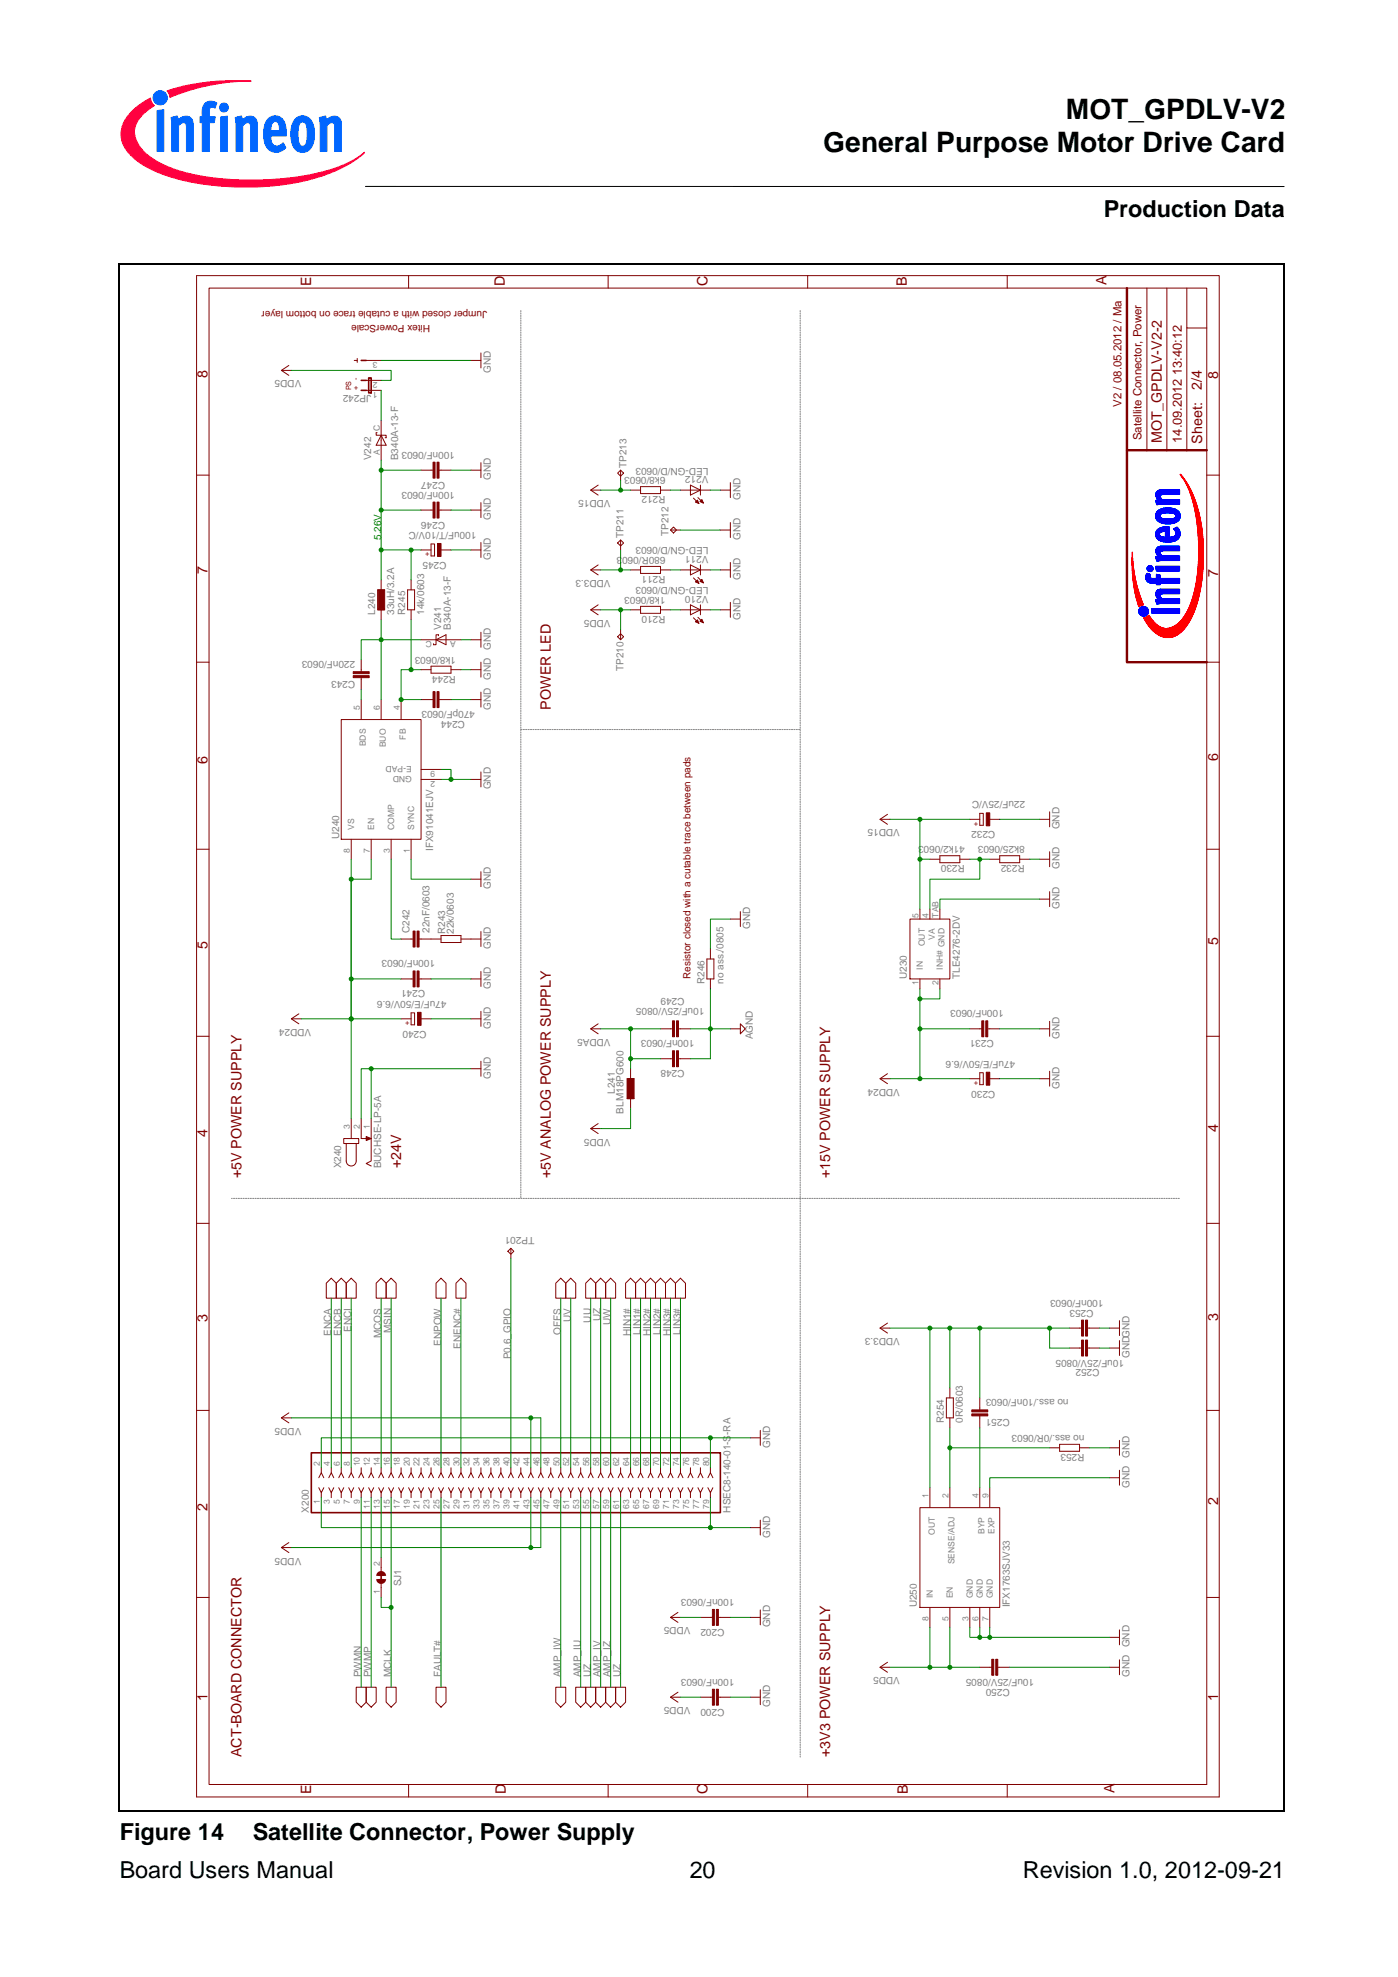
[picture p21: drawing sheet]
<svg xmlns="http://www.w3.org/2000/svg" width="210mm" height="297mm" viewBox="0 0 210 297" stroke-linecap="round" stroke-linejoin="round" font-family="sans-serif">
<defs><g id="words">
<g font-size="4.2">
<text x="160.1" y="17.9">MOT_GPDLV-V2</text>
<text x="123.7" y="22.8">General Purpose Motor Drive Card</text>
</g>
<g font-size="3.5">
<text x="165.8" y="32.6">Production Data</text>
<text x="18" y="276.5">Figure 14</text>
<text x="38" y="276.5">Satellite Connector, Power Supply</text>
<text x="18" y="282.2">Board Users Manual</text>
<text x="103.6" y="282.2">20</text>
<text x="153.7" y="282.2">Revision 1.0, 2012-09-21</text>
</g>
<g font-size="2.1" fill="#800000">
<text x="46.8" y="42.9" transform="rotate(-90 46.8 42.9)">E</text>
<text x="75.8" y="42.9" transform="rotate(-90 75.8 42.9)">D</text>
<text x="106.3" y="42.9" transform="rotate(-90 106.3 42.9)">C</text>
<text x="136.2" y="42.9" transform="rotate(-90 136.2 42.9)">B</text>
<text x="166.2" y="42.8" transform="rotate(-90 166.2 42.8)">A</text>
<text x="31.2" y="56.9" transform="rotate(-90 31.2 56.9)">8</text>
<text x="180.5" y="58.7" transform="rotate(-90 180.5 58.7)">2/4</text>
<text x="183" y="57" transform="rotate(-90 183 57)">8</text>
<text x="174.5" y="66.5" transform="rotate(-90 174.5 66.5)">MOT_GPDLV-V2-2</text>
<text x="180.6" y="66.7" transform="rotate(-90 180.6 66.7)">Sheet:</text>
<text x="31.2" y="86.2" transform="rotate(-90 31.2 86.2)">7</text>
<text x="183" y="86.7" transform="rotate(-90 183 86.7)">7</text>
<text x="82.7" y="106.6" transform="rotate(-90 82.7 106.6)">POWER LED</text>
<text x="31.2" y="114.9" transform="rotate(-90 31.2 114.9)">6</text>
<text x="183" y="114.4" transform="rotate(-90 183 114.4)">6</text>
<text x="31.2" y="142.6" transform="rotate(-90 31.2 142.6)">5</text>
<text x="183" y="142" transform="rotate(-90 183 142)">5</text>
<text x="31.2" y="170.8" transform="rotate(-90 31.2 170.8)">4</text>
<text x="183" y="170" transform="rotate(-90 183 170)">4</text>
<text x="36.3" y="177.1" transform="rotate(-90 36.3 177.1)">+5V POWER SUPPLY</text>
<text x="60.3" y="175.6" transform="rotate(-90 60.3 175.6)">+24V</text>
<text x="82.7" y="177.1" transform="rotate(-90 82.7 177.1)">+5V ANALOG POWER SUPPLY</text>
<text x="124.7" y="177.1" transform="rotate(-90 124.7 177.1)">+15V POWER SUPPLY</text>
<text x="31.2" y="198.7" transform="rotate(-90 31.2 198.7)">3</text>
<text x="183" y="198.5" transform="rotate(-90 183 198.5)">3</text>
<text x="31.2" y="227" transform="rotate(-90 31.2 227)">2</text>
<text x="183" y="226.1" transform="rotate(-90 183 226.1)">2</text>
<text x="31.2" y="255.6" transform="rotate(-90 31.2 255.6)">1</text>
<text x="183" y="255.6" transform="rotate(-90 183 255.6)">1</text>
<text x="36.3" y="264" transform="rotate(-90 36.3 264)">ACT-BOARD CONNECTOR</text>
<text x="46.8" y="269.6" transform="rotate(-90 46.8 269.6)">E</text>
<text x="76" y="269.6" transform="rotate(-90 76 269.6)">D</text>
<text x="106.3" y="269.6" transform="rotate(-90 106.3 269.6)">C</text>
<text x="124.7" y="264" transform="rotate(-90 124.7 264)">+3V3 POWER SUPPLY</text>
<text x="136.4" y="269.6" transform="rotate(-90 136.4 269.6)">B</text>
<text x="167.4" y="269.4" transform="rotate(-90 167.4 269.4)">A</text>
</g>
<text font-size="1.9" fill="#800000" x="177.5" y="66.5" transform="rotate(-90 177.5 66.5)">14.09.2012 13:40:12</text>
<g font-size="1.7" fill="#800000">
<text x="168.5" y="61.1" transform="rotate(-90 168.5 61.1)">V2 / 08.05.2012 / Ma</text>
<text x="171.5" y="66.1" transform="rotate(-90 171.5 66.1)">Satellite Connector, Power</text>
</g>
<g font-size="1.5" fill="#800000">
<text x="73.2" y="46.8" transform="rotate(180 73.2 46.8)">Jumper closed with a cutable trace on bottom layer</text>
<text x="64.6" y="48.8" transform="rotate(180 64.6 48.8)">Hitex PowerScale</text>
<text x="103.7" y="147.1" transform="rotate(-90 103.7 147.1)">Resistor closed with a cutable trace between pads</text>
</g>
<g font-size="1.5" fill="#808080">
<text x="45.3" y="57.2" transform="rotate(180 45.3 57.2)">VDD5</text>
<text x="55.8" y="59.4" transform="rotate(180 55.8 59.4)">JP242</text>
<text x="73.7" y="56" transform="rotate(-90 73.7 56)">GND</text>
<text x="55.8" y="69.1" transform="rotate(-90 55.8 69.1)">V242</text>
<text x="59.8" y="69.1" transform="rotate(-90 59.8 69.1)">B340A-13-F</text>
<text x="68.4" y="67.9" transform="rotate(180 68.4 67.9)">100nF/0603</text>
<text x="94.1" y="70.3" transform="rotate(-90 94.1 70.3)">TP213</text>
<text x="100" y="71.7" transform="rotate(180 100 71.7)">6k8/0603</text>
<text x="106.4" y="70.3" transform="rotate(180 106.4 70.3)">LED-GN/D/0603</text>
<text x="106.4" y="71.5" transform="rotate(180 106.4 71.5)">V212</text>
<text x="66.9" y="72.4" transform="rotate(180 66.9 72.4)">C247</text>
<text x="68.4" y="73.9" transform="rotate(180 68.4 73.9)">100nF/0603</text>
<text x="73.7" y="72.1" transform="rotate(-90 73.7 72.1)">GND</text>
<text x="91.7" y="75.1" transform="rotate(180 91.7 75.1)">VDD15</text>
<text x="100" y="74.5" transform="rotate(180 100 74.5)">R212</text>
<text x="111.2" y="75.1" transform="rotate(-90 111.2 75.1)">GND</text>
<text x="66.9" y="78.4" transform="rotate(180 66.9 78.4)">C246</text>
<text x="71.6" y="79.9" transform="rotate(180 71.6 79.9)">100uF/T/10V/C</text>
<text x="73.7" y="78.1" transform="rotate(-90 73.7 78.1)">GND</text>
<text x="93.7" y="80.8" transform="rotate(-90 93.7 80.8)">TP211</text>
<text x="100" y="83.7" transform="rotate(180 100 83.7)">680R/0603</text>
<text x="100.4" y="80.5" transform="rotate(-90 100.4 80.5)">TP212</text>
<text x="106.4" y="82.3" transform="rotate(180 106.4 82.3)">LED-GN/D/0603</text>
<text x="106.4" y="83.5" transform="rotate(180 106.4 83.5)">V211</text>
<text x="111.2" y="81.1" transform="rotate(-90 111.2 81.1)">GND</text>
<text x="67.1" y="84.4" transform="rotate(180 67.1 84.4)">C245</text>
<text x="73.7" y="84.1" transform="rotate(-90 73.7 84.1)">GND</text>
<text x="91.7" y="87.1" transform="rotate(180 91.7 87.1)">VDD3.3</text>
<text x="100" y="89.7" transform="rotate(180 100 89.7)">1k8/0603</text>
<text x="100" y="86.5" transform="rotate(180 100 86.5)">R211</text>
<text x="106.4" y="88.3" transform="rotate(180 106.4 88.3)">LED-GN/D/0603</text>
<text x="106.4" y="89.5" transform="rotate(180 106.4 89.5)">V210</text>
<text x="111.2" y="87.1" transform="rotate(-90 111.2 87.1)">GND</text>
<text x="56.4" y="92.4" transform="rotate(-90 56.4 92.4)">L240</text>
<text x="59.2" y="92.4" transform="rotate(-90 59.2 92.4)">33uH/3.2A</text>
<text x="60.9" y="92.4" transform="rotate(-90 60.9 92.4)">R245</text>
<text x="63.7" y="92.4" transform="rotate(-90 63.7 92.4)">14k/0603</text>
<text x="66.3" y="94.6" transform="rotate(-90 66.3 94.6)">V241</text>
<text x="67.8" y="94.6" transform="rotate(-90 67.8 94.6)">B340A-13-F</text>
<text x="91.7" y="93.1" transform="rotate(180 91.7 93.1)">VDD5</text>
<text x="100" y="92.5" transform="rotate(180 100 92.5)">R210</text>
<text x="111.2" y="93.1" transform="rotate(-90 111.2 93.1)">GND</text>
<text x="53.4" y="99.3" transform="rotate(180 53.4 99.3)">220nF/0603</text>
<text x="68.5" y="98.7" transform="rotate(180 68.5 98.7)">1k8/0603</text>
<text x="68.5" y="101.5" transform="rotate(180 68.5 101.5)">R244</text>
<text x="73.7" y="97.6" transform="rotate(-90 73.7 97.6)">GND</text>
<text x="93.7" y="100.9" transform="rotate(-90 93.7 100.9)">TP210</text>
<text x="53.4" y="102.3" transform="rotate(180 53.4 102.3)">C243</text>
<text x="71.3" y="106.8" transform="rotate(180 71.3 106.8)">470pF/0603</text>
<text x="73.7" y="106.6" transform="rotate(-90 73.7 106.6)">GND</text>
<text x="73.7" y="102.1" transform="rotate(-90 73.7 102.1)">GND</text>
<text x="69.8" y="108.3" transform="rotate(180 69.8 108.3)">C244</text>
<text x="73.7" y="118.6" transform="rotate(-90 73.7 118.6)">GND</text>
<text x="135.2" y="124.6" transform="rotate(180 135.2 124.6)">VDD15</text>
<text x="149.5" y="124.9" transform="rotate(180 149.5 124.9)">C232</text>
<text x="154" y="120.4" transform="rotate(180 154 120.4)">22uF/25V/C</text>
<text x="159.2" y="124.6" transform="rotate(-90 159.2 124.6)">GND</text>
<text x="51" y="126.1" transform="rotate(-90 51 126.1)">U240</text>
<text x="65.1" y="127.9" transform="rotate(-90 65.1 127.9)">IFX91041EJV</text>
<text x="144.9" y="127.2" transform="rotate(180 144.9 127.2)">41k2/0603</text>
<text x="144.9" y="130" transform="rotate(180 144.9 130)">R230</text>
<text x="153.9" y="127.2" transform="rotate(180 153.9 127.2)">8k25/0603</text>
<text x="153.9" y="130" transform="rotate(180 153.9 130)">R232</text>
<text x="159.2" y="130.6" transform="rotate(-90 159.2 130.6)">GND</text>
<text x="73.7" y="133.6" transform="rotate(-90 73.7 133.6)">GND</text>
<text x="159.2" y="136.6" transform="rotate(-90 159.2 136.6)">GND</text>
<text x="61.5" y="140.2" transform="rotate(-90 61.5 140.2)">C242</text>
<text x="64.5" y="140.2" transform="rotate(-90 64.5 140.2)">22nF/0603</text>
<text x="66.9" y="140.3" transform="rotate(-90 66.9 140.3)">R243</text>
<text x="68.2" y="140.3" transform="rotate(-90 68.2 140.3)">22k/0603</text>
<text x="73.7" y="142.6" transform="rotate(-90 73.7 142.6)">GND</text>
<text x="112.7" y="139.6" transform="rotate(-90 112.7 139.6)">GND</text>
<text x="63.9" y="148.8" transform="rotate(180 63.9 148.8)">C241</text>
<text x="65.4" y="144.3" transform="rotate(180 65.4 144.3)">100nF/0603</text>
<text x="73.7" y="148.6" transform="rotate(-90 73.7 148.6)">GND</text>
<text x="105.8" y="147.8" transform="rotate(-90 105.8 147.8)">R246</text>
<text x="108.7" y="147.8" transform="rotate(-90 108.7 147.8)">no ass./0805</text>
<text x="136.2" y="147.1" transform="rotate(-90 136.2 147.1)">U230</text>
<text x="144.2" y="147.1" transform="rotate(-90 144.2 147.1)">TLE4276-2DV</text>
<text x="46.8" y="154.6" transform="rotate(180 46.8 154.6)">VDD24</text>
<text x="64.1" y="154.9" transform="rotate(180 64.1 154.9)">C240</text>
<text x="67.1" y="150.4" transform="rotate(180 67.1 150.4)">47uF/E/50V/6.6</text>
<text x="73.7" y="154.6" transform="rotate(-90 73.7 154.6)">GND</text>
<text x="102.8" y="150" transform="rotate(180 102.8 150)">C249</text>
<text x="105.8" y="151.5" transform="rotate(180 105.8 151.5)">10uF/25V/0805</text>
<text x="150.8" y="151.8" transform="rotate(180 150.8 151.8)">100nF/0603</text>
<text x="91.7" y="156.1" transform="rotate(180 91.7 156.1)">VDDA5</text>
<text x="102.8" y="160.8" transform="rotate(180 102.8 160.8)">C248</text>
<text x="104.3" y="156.3" transform="rotate(180 104.3 156.3)">100nF/0603</text>
<text x="113.1" y="156.2" transform="rotate(-90 113.1 156.2)">AGND</text>
<text x="149.3" y="156.3" transform="rotate(180 149.3 156.3)">C231</text>
<text x="152.5" y="159.4" transform="rotate(180 152.5 159.4)">47uF/E/50V/6.6</text>
<text x="159.2" y="156.1" transform="rotate(-90 159.2 156.1)">GND</text>
<text x="73.7" y="162.1" transform="rotate(-90 73.7 162.1)">GND</text>
<text x="92.3" y="164.3" transform="rotate(-90 92.3 164.3)">L241</text>
<text x="93.7" y="167.3" transform="rotate(-90 93.7 167.3)">BLM18PG600</text>
<text x="135.2" y="163.6" transform="rotate(180 135.2 163.6)">VDD24</text>
<text x="149.5" y="163.9" transform="rotate(180 149.5 163.9)">C230</text>
<text x="159.2" y="163.6" transform="rotate(-90 159.2 163.6)">GND</text>
<text x="91.7" y="171.1" transform="rotate(180 91.7 171.1)">VDD5</text>
<text x="51.3" y="175.6" transform="rotate(-90 51.3 175.6)">X240</text>
<text x="57.3" y="175.6" transform="rotate(-90 57.3 175.6)">BUCHSE-LP-5A</text>
<text x="80.3" y="185.9" transform="rotate(180 80.3 185.9)">TP201</text>
<text x="164.3" y="196.8" transform="rotate(180 164.3 196.8)">C253</text>
<text x="165.8" y="195.3" transform="rotate(180 165.8 195.3)">100nF/0603</text>
<text x="49.8" y="200.7" transform="rotate(-90 49.8 200.7)">ENCA</text>
<text x="51.3" y="200.7" transform="rotate(-90 51.3 200.7)">ENCB</text>
<text x="52.8" y="200.1" transform="rotate(-90 52.8 200.1)">ENCI</text>
<text x="57.3" y="201.1" transform="rotate(-90 57.3 201.1)">MCOS</text>
<text x="58.8" y="200.3" transform="rotate(-90 58.8 200.3)">MSIN</text>
<text x="66.3" y="202.2" transform="rotate(-90 66.3 202.2)">ENPOW</text>
<text x="69.3" y="202.6" transform="rotate(-90 69.3 202.6)">ENENC#</text>
<text x="84.2" y="200.6" transform="rotate(-90 84.2 200.6)">OFFS</text>
<text x="85.7" y="198.6" transform="rotate(-90 85.7 198.6)">UV</text>
<text x="88.7" y="198.7" transform="rotate(-90 88.7 198.7)">UU</text>
<text x="90.2" y="198.6" transform="rotate(-90 90.2 198.6)">UZ</text>
<text x="91.7" y="199.1" transform="rotate(-90 91.7 199.1)">UW</text>
<text x="94.7" y="200.8" transform="rotate(-90 94.7 200.8)">HIN1#</text>
<text x="96.2" y="200.6" transform="rotate(-90 96.2 200.6)">LIN1#</text>
<text x="97.7" y="200.8" transform="rotate(-90 97.7 200.8)">HIN2#</text>
<text x="99.2" y="200.6" transform="rotate(-90 99.2 200.6)">LIN2#</text>
<text x="100.7" y="200.8" transform="rotate(-90 100.7 200.8)">HIN3#</text>
<text x="102.2" y="200.6" transform="rotate(-90 102.2 200.6)">LIN3#</text>
<text x="135.2" y="201.1" transform="rotate(180 135.2 201.1)">VDD3.3</text>
<text x="76.7" y="204.2" transform="rotate(-90 76.7 204.2)">P0.6_GPIO</text>
<text x="165.2" y="205.8" transform="rotate(180 165.2 205.8)">C252</text>
<text x="168.9" y="204.3" transform="rotate(180 168.9 204.3)">10uF/25V/0805</text>
<text x="169.7" y="204" transform="rotate(-90 169.7 204)">GNDGND</text>
<text x="45.3" y="214.5" transform="rotate(180 45.3 214.5)">VDD5</text>
<text x="141.8" y="213.8" transform="rotate(-90 141.8 213.8)">R254</text>
<text x="144.6" y="213.8" transform="rotate(-90 144.6 213.8)">0R/0603</text>
<text x="151.7" y="213.3" transform="rotate(180 151.7 213.3)">C251</text>
<text x="160.5" y="210.3" transform="rotate(180 160.5 210.3)">no ass./10nF/0603</text>
<text x="162.9" y="215.6" transform="rotate(180 162.9 215.6)">no ass./0R/0603</text>
<text x="115.7" y="217.5" transform="rotate(-90 115.7 217.5)">GND</text>
<text x="162.9" y="218.4" transform="rotate(180 162.9 218.4)">R253</text>
<text x="169.7" y="219" transform="rotate(-90 169.7 219)">GND</text>
<text x="46.4" y="227.3" transform="rotate(-90 46.4 227.3)">X200</text>
<text x="109.7" y="227.3" transform="rotate(-90 109.7 227.3)">HSEC8-140-01-S-RA</text>
<text x="169.7" y="223.5" transform="rotate(-90 169.7 223.5)">GND</text>
<text x="115.7" y="231" transform="rotate(-90 115.7 231)">GND</text>
<text x="45.3" y="234" transform="rotate(180 45.3 234)">VDD5</text>
<text x="60.3" y="238.4" transform="rotate(-90 60.3 238.4)">SJ1</text>
<text x="103.7" y="244.5" transform="rotate(180 103.7 244.5)">VDD5</text>
<text x="108.8" y="244.7" transform="rotate(180 108.8 244.7)">C202</text>
<text x="110.3" y="240.2" transform="rotate(180 110.3 240.2)">100nF/0603</text>
<text x="115.7" y="244.5" transform="rotate(-90 115.7 244.5)">GND</text>
<text x="137.7" y="241.5" transform="rotate(-90 137.7 241.5)">U250</text>
<text x="151.7" y="241.5" transform="rotate(-90 151.7 241.5)">IFX1763SJV33</text>
<text x="169.7" y="247.5" transform="rotate(-90 169.7 247.5)">GND</text>
<text x="54.3" y="252" transform="rotate(-90 54.3 252)">PWMN</text>
<text x="55.8" y="252" transform="rotate(-90 55.8 252)">PWMP</text>
<text x="58.8" y="252" transform="rotate(-90 58.8 252)">MCLK</text>
<text x="66.3" y="252" transform="rotate(-90 66.3 252)">FAULT#</text>
<text x="84.2" y="252" transform="rotate(-90 84.2 252)">AMP_IW</text>
<text x="87.2" y="252" transform="rotate(-90 87.2 252)">AMP_IU</text>
<text x="88.7" y="252" transform="rotate(-90 88.7 252)">UZ</text>
<text x="90.2" y="252" transform="rotate(-90 90.2 252)">AMP_IV</text>
<text x="91.7" y="252" transform="rotate(-90 91.7 252)">AMP_IZ</text>
<text x="93.2" y="252" transform="rotate(-90 93.2 252)">UZ</text>
<text x="103.7" y="256.5" transform="rotate(180 103.7 256.5)">VDD5</text>
<text x="108.8" y="256.7" transform="rotate(180 108.8 256.7)">C200</text>
<text x="110.3" y="252.2" transform="rotate(180 110.3 252.2)">100nF/0603</text>
<text x="115.7" y="256.5" transform="rotate(-90 115.7 256.5)">GND</text>
<text x="135.2" y="252" transform="rotate(180 135.2 252)">VDD5</text>
<text x="151.7" y="253.7" transform="rotate(180 151.7 253.7)">C250</text>
<text x="155.4" y="252.2" transform="rotate(180 155.4 252.2)">10uF/25V/0805</text>
<text x="169.7" y="252" transform="rotate(-90 169.7 252)">GND</text>
</g>
<text font-size="1.5" fill="#008000" x="57.3" y="81.1" transform="rotate(-90 57.3 81.1)">5.26V</text>
<g font-size="1.3" fill="#808080">
<text x="56.7" y="54.4" transform="rotate(180 56.7 54.4)">3</text>
<text x="56.7" y="57.4" transform="rotate(180 56.7 57.4)">2</text>
<text x="56.7" y="58.9" transform="rotate(180 56.7 58.9)">1</text>
<text x="57" y="64.8" transform="rotate(-90 57 64.8)">C</text>
<text x="57" y="68.4" transform="rotate(-90 57 68.4)">A</text>
<text x="64.9" y="96.3" transform="rotate(180 64.9 96.3)">C</text>
<text x="68.5" y="96.3" transform="rotate(180 68.5 96.3)">A</text>
<text x="54.1" y="106.7" transform="rotate(-90 54.1 106.7)">5</text>
<text x="57" y="106.7" transform="rotate(-90 57 106.7)">6</text>
<text x="60" y="106.7" transform="rotate(-90 60 106.7)">4</text>
<text x="55" y="112.1" transform="rotate(-90 55 112.1)">BDS</text>
<text x="58" y="112.3" transform="rotate(-90 58 112.3)">BUO</text>
<text x="61" y="111.1" transform="rotate(-90 61 111.1)">FB</text>
<text x="61.9" y="115.2" transform="rotate(180 61.9 115.2)">E-PAD</text>
<text x="61.9" y="116.7" transform="rotate(180 61.9 116.7)">GND</text>
<text x="65.3" y="115.8" transform="rotate(180 65.3 115.8)">9</text>
<text x="65.3" y="117.3" transform="rotate(180 65.3 117.3)">2</text>
<text x="53.2" y="124.7" transform="rotate(-90 53.2 124.7)">VS</text>
<text x="56.2" y="124.7" transform="rotate(-90 56.2 124.7)">EN</text>
<text x="59.2" y="124.7" transform="rotate(-90 59.2 124.7)">COMP</text>
<text x="62.2" y="124.7" transform="rotate(-90 62.2 124.7)">SYNC</text>
<text x="52.6" y="128.2" transform="rotate(-90 52.6 128.2)">8</text>
<text x="55.5" y="128.2" transform="rotate(-90 55.5 128.2)">7</text>
<text x="58.5" y="128.2" transform="rotate(-90 58.5 128.2)">3</text>
<text x="61.5" y="128.2" transform="rotate(-90 61.5 128.2)">1</text>
<text x="138" y="137.9" transform="rotate(-90 138 137.9)">5</text>
<text x="139.5" y="137.9" transform="rotate(-90 139.5 137.9)">4</text>
<text x="141" y="137.9" transform="rotate(-90 141 137.9)">TAB</text>
<text x="138.9" y="142.2" transform="rotate(-90 138.9 142.2)">OUT</text>
<text x="140.4" y="141.2" transform="rotate(-90 140.4 141.2)">VA</text>
<text x="138" y="148" transform="rotate(-90 138 148)">1</text>
<text x="138.6" y="145.7" transform="rotate(-90 138.6 145.7)">IN</text>
<text x="141" y="148" transform="rotate(-90 141 148)">2</text>
<text x="141.6" y="145.7" transform="rotate(-90 141.6 145.7)">INH# GND</text>
<text x="52.6" y="169.7" transform="rotate(-90 52.6 169.7)">3</text>
<text x="54.1" y="169.7" transform="rotate(-90 54.1 169.7)">2</text>
<text x="55.5" y="169.7" transform="rotate(-90 55.5 169.7)">1</text>
<text x="48.1" y="220.3" transform="rotate(-90 48.1 220.3)">2</text>
<text x="49.6" y="220.3" transform="rotate(-90 49.6 220.3)">4</text>
<text x="51.1" y="220.3" transform="rotate(-90 51.1 220.3)">6</text>
<text x="52.6" y="220.3" transform="rotate(-90 52.6 220.3)">8</text>
<text x="54.1" y="220.3" transform="rotate(-90 54.1 220.3)">10</text>
<text x="55.5" y="220.3" transform="rotate(-90 55.5 220.3)">12</text>
<text x="57" y="220.3" transform="rotate(-90 57 220.3)">14</text>
<text x="58.5" y="220.3" transform="rotate(-90 58.5 220.3)">16</text>
<text x="60" y="220.3" transform="rotate(-90 60 220.3)">18</text>
<text x="61.5" y="220.3" transform="rotate(-90 61.5 220.3)">20</text>
<text x="63" y="220.3" transform="rotate(-90 63 220.3)">22</text>
<text x="64.5" y="220.3" transform="rotate(-90 64.5 220.3)">24</text>
<text x="66" y="220.3" transform="rotate(-90 66 220.3)">26</text>
<text x="67.5" y="220.3" transform="rotate(-90 67.5 220.3)">28</text>
<text x="69" y="220.3" transform="rotate(-90 69 220.3)">30</text>
<text x="70.5" y="220.3" transform="rotate(-90 70.5 220.3)">32</text>
<text x="72" y="220.3" transform="rotate(-90 72 220.3)">34</text>
<text x="73.5" y="220.3" transform="rotate(-90 73.5 220.3)">36</text>
<text x="75" y="220.3" transform="rotate(-90 75 220.3)">38</text>
<text x="76.5" y="220.3" transform="rotate(-90 76.5 220.3)">40</text>
<text x="78" y="220.3" transform="rotate(-90 78 220.3)">42</text>
<text x="79.5" y="220.3" transform="rotate(-90 79.5 220.3)">44</text>
<text x="81" y="220.3" transform="rotate(-90 81 220.3)">46</text>
<text x="82.5" y="220.3" transform="rotate(-90 82.5 220.3)">48</text>
<text x="84" y="220.3" transform="rotate(-90 84 220.3)">50</text>
<text x="85.5" y="220.3" transform="rotate(-90 85.5 220.3)">52</text>
<text x="87" y="220.3" transform="rotate(-90 87 220.3)">54</text>
<text x="88.5" y="220.3" transform="rotate(-90 88.5 220.3)">56</text>
<text x="90" y="220.3" transform="rotate(-90 90 220.3)">58</text>
<text x="91.5" y="220.3" transform="rotate(-90 91.5 220.3)">60</text>
<text x="93" y="220.3" transform="rotate(-90 93 220.3)">62</text>
<text x="94.5" y="220.3" transform="rotate(-90 94.5 220.3)">64</text>
<text x="96" y="220.3" transform="rotate(-90 96 220.3)">66</text>
<text x="97.5" y="220.3" transform="rotate(-90 97.5 220.3)">68</text>
<text x="99" y="220.3" transform="rotate(-90 99 220.3)">70</text>
<text x="100.5" y="220.3" transform="rotate(-90 100.5 220.3)">72</text>
<text x="102" y="220.3" transform="rotate(-90 102 220.3)">74</text>
<text x="103.5" y="220.3" transform="rotate(-90 103.5 220.3)">76</text>
<text x="105" y="220.3" transform="rotate(-90 105 220.3)">78</text>
<text x="106.5" y="220.3" transform="rotate(-90 106.5 220.3)">80</text>
<text x="48.1" y="226" transform="rotate(-90 48.1 226)">1</text>
<text x="49.6" y="226" transform="rotate(-90 49.6 226)">3</text>
<text x="51.1" y="226" transform="rotate(-90 51.1 226)">5</text>
<text x="52.6" y="226" transform="rotate(-90 52.6 226)">7</text>
<text x="54.1" y="226" transform="rotate(-90 54.1 226)">9</text>
<text x="55.5" y="226.7" transform="rotate(-90 55.5 226.7)">11</text>
<text x="57" y="226.7" transform="rotate(-90 57 226.7)">13</text>
<text x="58.5" y="226.7" transform="rotate(-90 58.5 226.7)">15</text>
<text x="60" y="226.7" transform="rotate(-90 60 226.7)">17</text>
<text x="61.5" y="226.7" transform="rotate(-90 61.5 226.7)">19</text>
<text x="63" y="226.7" transform="rotate(-90 63 226.7)">21</text>
<text x="64.5" y="226.7" transform="rotate(-90 64.5 226.7)">23</text>
<text x="66" y="226.7" transform="rotate(-90 66 226.7)">25</text>
<text x="67.5" y="226.7" transform="rotate(-90 67.5 226.7)">27</text>
<text x="69" y="226.7" transform="rotate(-90 69 226.7)">29</text>
<text x="70.5" y="226.7" transform="rotate(-90 70.5 226.7)">31</text>
<text x="72" y="226.7" transform="rotate(-90 72 226.7)">33</text>
<text x="73.5" y="226.7" transform="rotate(-90 73.5 226.7)">35</text>
<text x="75" y="226.7" transform="rotate(-90 75 226.7)">37</text>
<text x="76.5" y="226.7" transform="rotate(-90 76.5 226.7)">39</text>
<text x="78" y="226.7" transform="rotate(-90 78 226.7)">41</text>
<text x="79.5" y="226.7" transform="rotate(-90 79.5 226.7)">43</text>
<text x="81" y="226.7" transform="rotate(-90 81 226.7)">45</text>
<text x="82.5" y="226.7" transform="rotate(-90 82.5 226.7)">47</text>
<text x="84" y="226.7" transform="rotate(-90 84 226.7)">49</text>
<text x="85.5" y="226.7" transform="rotate(-90 85.5 226.7)">51</text>
<text x="87" y="226.7" transform="rotate(-90 87 226.7)">53</text>
<text x="88.5" y="226.7" transform="rotate(-90 88.5 226.7)">55</text>
<text x="90" y="226.7" transform="rotate(-90 90 226.7)">57</text>
<text x="91.5" y="226.7" transform="rotate(-90 91.5 226.7)">59</text>
<text x="93" y="226.7" transform="rotate(-90 93 226.7)">61</text>
<text x="94.5" y="226.7" transform="rotate(-90 94.5 226.7)">63</text>
<text x="96" y="226.7" transform="rotate(-90 96 226.7)">65</text>
<text x="97.5" y="226.7" transform="rotate(-90 97.5 226.7)">67</text>
<text x="99" y="226.7" transform="rotate(-90 99 226.7)">69</text>
<text x="100.5" y="226.7" transform="rotate(-90 100.5 226.7)">71</text>
<text x="102" y="226.7" transform="rotate(-90 102 226.7)">73</text>
<text x="103.5" y="226.7" transform="rotate(-90 103.5 226.7)">75</text>
<text x="105" y="226.7" transform="rotate(-90 105 226.7)">77</text>
<text x="106.5" y="226.7" transform="rotate(-90 106.5 226.7)">79</text>
<text x="139.5" y="225.2" transform="rotate(-90 139.5 225.2)">1</text>
<text x="142.5" y="225.2" transform="rotate(-90 142.5 225.2)">2</text>
<text x="147" y="225.2" transform="rotate(-90 147 225.2)">4</text>
<text x="148.5" y="225.2" transform="rotate(-90 148.5 225.2)">9</text>
<text x="140.4" y="230.6" transform="rotate(-90 140.4 230.6)">OUT</text>
<text x="147.9" y="230.5" transform="rotate(-90 147.9 230.5)">BYP</text>
<text x="149.4" y="230.5" transform="rotate(-90 149.4 230.5)">EXP</text>
<text x="57" y="239.5" transform="rotate(-90 57 239.5)">1</text>
<text x="57" y="235.3" transform="rotate(-90 57 235.3)">2</text>
<text x="143.4" y="235.1" transform="rotate(-90 143.4 235.1)">SENSE/ADJ</text>
<text x="139.5" y="243.6" transform="rotate(-90 139.5 243.6)">8</text>
<text x="140.1" y="240.1" transform="rotate(-90 140.1 240.1)">IN</text>
<text x="142.5" y="243.6" transform="rotate(-90 142.5 243.6)">5</text>
<text x="143.1" y="240.1" transform="rotate(-90 143.1 240.1)">EN</text>
<text x="145.5" y="243.6" transform="rotate(-90 145.5 243.6)">3</text>
<text x="146.1" y="240.1" transform="rotate(-90 146.1 240.1)">GND</text>
<text x="147" y="243.6" transform="rotate(-90 147 243.6)">6</text>
<text x="147.6" y="240.1" transform="rotate(-90 147.6 240.1)">GND</text>
<text x="148.5" y="243.6" transform="rotate(-90 148.5 243.6)">7</text>
<text x="149.1" y="240.1" transform="rotate(-90 149.1 240.1)">GND</text>
</g>
<g font-size="1.1" fill="#800000">
<text x="52.8" y="58.7" transform="rotate(-90 52.8 58.7)">PS</text>
<text x="53.8" y="58.7" transform="rotate(-90 53.8 58.7)">+</text>
<text x="53.8" y="57.1" transform="rotate(-90 53.8 57.1)">-</text>
<text x="64.5" y="83" transform="rotate(180 64.5 83)">+</text>
<text x="147" y="123.5" transform="rotate(180 147 123.5)">+</text>
<text x="61.5" y="153.4" transform="rotate(180 61.5 153.4)">+</text>
<text x="147" y="162.4" transform="rotate(180 147 162.4)">+</text>
</g>
</g></defs>
<path d="M54.9 28h138" fill="none" stroke="#000" stroke-width=".15"/>
<g fill="#06f" stroke="#06f" stroke-width=".15">
<path d="M23.6 16.6l1-.1v6.3h-1z"/>
<path d="M25.7 17.7l.9-.3 .2 .6a1.24 1.24 0 0 1 2.1 .2l.1 4.6h-1v-3.8a.49 .49 0 0 0-.2-.5 .49 .49 0 0 0-.7 .1l-.3 .3v3.9h-1v-3.9z"/>
<path d="M30.8 15.6a1.39 1.39 0 0 1 1.8-.1l-.3 .8a.51 .51 0 0 0-.6-.2 .51 .51 0 0 0-.3 .6v.8h1l-.2 .9h-.8v4.4h-1v-4.4h-.4v-.9h.4v-.1a2.61 2.61 0 0 1 .4-1.8z"/>
<path d="M35.3 17.7l1-.3 .1 .6a1.24 1.24 0 0 1 2.2 .2v4.6h-1v-3.8a.49 .49 0 0 0-.2-.5 .49 .49 0 0 0-.6 .1l-.3 .3v3.9h-1v-3.9z"/>
<path d="M48 17.7l.9-.3 .1 .6a1.24 1.24 0 0 1 2.2 .2l.1 4.6h-1v-3.8a.49 .49 0 0 0-.3-.5 .49 .49 0 0 0-.6 .1l-.3 .3v3.9h-1v-3.9z"/>
<path d="M33 16.2a.67 .67 0 0 1 1.3 0 .67 .67 0 0 1-1.3 0zM33.1 17.6l1.1-.2v5.4h-1.1z"/>
<path d="M40.3 17.8a1.56 1.56 0 0 1 1.7-.3 1.56 1.56 0 0 1 .9 1.5l.1 1.4h-2.3a1.2 1.2 0 0 0 .9 1.5 1.39 1.39 0 0 0 .9-.5l.4 .8a1.83 1.83 0 0 1-2 .6 1.83 1.83 0 0 1-1.2-1.8 4.1 4.1 0 0 1 .6-3.2zM41 18.4l-.2 .3-.1 .9h1.3v-.3a.76 .76 0 0 0-.8-1z"/>
<path d="M44.5 17.8a1.62 1.62 0 0 1 2.6 1.1 4 4 0 0 1-.6 3.6 1.62 1.62 0 0 1-1.7 .2 1.62 1.62 0 0 1-1-1.4 4.1 4.1 0 0 1 .7-3.5zM45.2 18.4a2.06 2.06 0 0 0-.4 1.4 2.6 2.6 0 0 0 .4 2.1 .61 .61 0 0 0 .6-.1 .61 .61 0 0 0 .3-.5v-1.5a1.61 1.61 0 0 0-.5-1.4z"/>
<circle cx="24.1" cy="14.7" r="1.07"/>
</g>
<g fill="#ff0040" stroke="#ff0040" stroke-width=".15">
<path d="M25.1 13.7l1.5-.5a33.6 33.6 0 0 1 11.1-1 31.7 31.7 0 0 0-12.2 2.4l-.1-.5z"/>
<path d="M20 16.5l1.2-.9 1.4-.9 .1 .6 .5 .6a5.7 5.7 0 0 0-3 3.7 5.2 5.2 0 0 0 2.9 4.3 23 23 0 0 0 10.5 3 42.6 42.6 0 0 0 17.4-1.9l2.1-1 1.6-1.1 .1 .1a21.8 21.8 0 0 1-10.6 4.5 41.1 41.1 0 0 1-19.7-1.3 11.2 11.2 0 0 1-5.7-3.9 4.2 4.2 0 0 1 .7-5.3z"/>
</g>
<g fill="#000">
<path d="M17.8 39.5h.2v.2h-.2z" fill-rule="evenodd"/>
<path d="M17.8 39.5h.2v.2h-.2z" fill-rule="evenodd"/>
<path d="M192.9 39.5h.1v.2h-.1z" fill-rule="evenodd"/>
<path d="M192.9 39.5h.1v.2h-.1z" fill-rule="evenodd"/>
<path d="M17.8 272.1h.2v.1h-.2z" fill-rule="evenodd"/>
<path d="M17.8 272.1h.2v.1h-.2z" fill-rule="evenodd"/>
<path d="M192.9 272.1h.1v.1h-.1z" fill-rule="evenodd"/>
<path d="M192.9 272.1h.1v.1h-.1z" fill-rule="evenodd"/>
</g>
<path d="M17.9 39.7v232.4M18 39.6h174.9M192.9 39.7v232.4M18 272.2h174.9" fill="none" stroke="#000" stroke-width=".17"/>
<g fill="#f00" stroke="#f00" stroke-width=".15">
<path d="M180.8 84v.3z" fill-rule="evenodd"/>
<path d="M180.8 82.1v.3z" fill-rule="evenodd"/>
<path d="M180.8 84.3v.2z" fill-rule="evenodd"/>
<path d="M180.8 81.9v.2z" fill-rule="evenodd"/>
<path d="M180.8 82.4v1.6z" fill-rule="evenodd"/>
<path d="M180.7 84.8l.1 .2z" fill-rule="evenodd"/>
<path d="M180.7 81.5l.1 .1z" fill-rule="evenodd"/>
<path d="M180.7 85l.1 .1z" fill-rule="evenodd"/>
<path d="M180.7 81.3l.1 .2z" fill-rule="evenodd"/>
<path d="M180.7 81.6l.1 3.2z" fill-rule="evenodd"/>
<path d="M180.7 85.3v.1z" fill-rule="evenodd"/>
<path d="M180.7 81v.1z" fill-rule="evenodd"/>
<path d="M180.7 85.4v.2z" fill-rule="evenodd"/>
<path d="M180.7 80.9v.1z" fill-rule="evenodd"/>
<path d="M180.7 81.1v4.2z" fill-rule="evenodd"/>
<path d="M180.7 85.7v.1z" fill-rule="evenodd"/>
<path d="M180.7 85.8v.1z" fill-rule="evenodd"/>
<path d="M180.7 80.6v.1z" fill-rule="evenodd"/>
<path d="M180.7 80.7v5z" fill-rule="evenodd"/>
<path d="M180.6 86.1l.1 .1z" fill-rule="evenodd"/>
<path d="M180.6 86.2l.1 .1z" fill-rule="evenodd"/>
<path d="M180.6 80.3l.1 .1z" fill-rule="evenodd"/>
<path d="M180.6 80.4l.1 5.7z" fill-rule="evenodd"/>
<path d="M180.6 86.5v.1z" fill-rule="evenodd"/>
<path d="M180.6 80v.1z" fill-rule="evenodd"/>
<path d="M180.6 80.1v6.3z" fill-rule="evenodd"/>
<path d="M180.6 86.7v.1z" fill-rule="evenodd"/>
<path d="M180.6 79.9v6.8z" fill-rule="evenodd"/>
<path d="M180.6 87v.1z" fill-rule="evenodd"/>
<path d="M180.6 79.6v7.3z" fill-rule="evenodd"/>
<path d="M180.5 87.2l.1 .1z" fill-rule="evenodd"/>
<path d="M180.5 79.4l.1 7.7z" fill-rule="evenodd"/>
<path d="M180.5 79.2v8.2z" fill-rule="evenodd"/>
<path d="M180.5 87.6v.1z" fill-rule="evenodd"/>
<path d="M180.5 79v8.6z" fill-rule="evenodd"/>
<path d="M180.4 78.8l.1 9z" fill-rule="evenodd"/>
<path d="M180.4 78.6v9.4z" fill-rule="evenodd"/>
<path d="M180.4 78.5v9.7z" fill-rule="evenodd"/>
<path d="M180.3 78.3l.1 10z" fill-rule="evenodd"/>
<path d="M180.3 78.1v10.4z" fill-rule="evenodd"/>
<path d="M180.3 78v10.6z" fill-rule="evenodd"/>
<path d="M180.3 77.9v10.9z" fill-rule="evenodd"/>
<path d="M180.2 77.7l.1 11.2z" fill-rule="evenodd"/>
<path d="M180.2 77.6v11.5z" fill-rule="evenodd"/>
<path d="M180.2 77.4v11.8z" fill-rule="evenodd"/>
<path d="M180.1 77.3l.1 12z" fill-rule="evenodd"/>
<path d="M180.1 77.2v12.3z" fill-rule="evenodd"/>
<path d="M180.1 77.1v12.5z" fill-rule="evenodd"/>
<path d="M180 83.7l.1 .3z" fill-rule="evenodd"/>
<path d="M180 81.5l.1 .3z" fill-rule="evenodd"/>
<path d="M180 83.4l.1 .3z" fill-rule="evenodd"/>
<path d="M180 81.8l.1 .3z" fill-rule="evenodd"/>
<path d="M180 84l.1 5.7z" fill-rule="evenodd"/>
<path d="M180 77l.1 4.5z" fill-rule="evenodd"/>
<path d="M180 84.5v.1z" fill-rule="evenodd"/>
<path d="M180 80.9v.1z" fill-rule="evenodd"/>
<path d="M180 84.3v.2z" fill-rule="evenodd"/>
<path d="M180 81v.2z" fill-rule="evenodd"/>
<path d="M180 84.6v5.2z" fill-rule="evenodd"/>
<path d="M180 76.9v4z" fill-rule="evenodd"/>
<path d="M180 85v.1z" fill-rule="evenodd"/>
<path d="M180 80.4v.1z" fill-rule="evenodd"/>
<path d="M180 84.8v.2z" fill-rule="evenodd"/>
<path d="M180 80.5v.1z" fill-rule="evenodd"/>
<path d="M180 85.1v4.9z" fill-rule="evenodd"/>
<path d="M180 76.7v3.7z" fill-rule="evenodd"/>
<path d="M180 85.3v.1z" fill-rule="evenodd"/>
<path d="M180 80v.1z" fill-rule="evenodd"/>
<path d="M180 80.1v.1z" fill-rule="evenodd"/>
<path d="M180 85.4v4.7z" fill-rule="evenodd"/>
<path d="M180 76.6v3.4z" fill-rule="evenodd"/>
<path d="M179.9 79.6l.1 .1z" fill-rule="evenodd"/>
<path d="M179.9 85.6l.1 .1z" fill-rule="evenodd"/>
<path d="M179.9 79.7l.1 .1z" fill-rule="evenodd"/>
<path d="M179.9 85.8l.1 4.4z" fill-rule="evenodd"/>
<path d="M179.9 76.5l.1 3.1z" fill-rule="evenodd"/>
<path d="M179.9 85.9v.1z" fill-rule="evenodd"/>
<path d="M179.9 79.4v.1z" fill-rule="evenodd"/>
<path d="M179.9 86.1v4.2z" fill-rule="evenodd"/>
<path d="M179.9 76.4v2.9z" fill-rule="evenodd"/>
<path d="M179.9 86.2v.1z" fill-rule="evenodd"/>
<path d="M179.9 79.1v.1z" fill-rule="evenodd"/>
<path d="M179.9 86.3v4.1z" fill-rule="evenodd"/>
<path d="M179.9 76.3v2.7z" fill-rule="evenodd"/>
<path d="M179.8 86.6l.1 3.9z" fill-rule="evenodd"/>
<path d="M179.8 76.2l.1 2.6z" fill-rule="evenodd"/>
<path d="M179.8 78.6v.1z" fill-rule="evenodd"/>
<path d="M179.8 86.8v3.8z" fill-rule="evenodd"/>
<path d="M179.8 76.1v2.4z" fill-rule="evenodd"/>
<path d="M179.8 87v3.7z" fill-rule="evenodd"/>
<path d="M179.8 76v2.3z" fill-rule="evenodd"/>
<path d="M179.8 87.2v3.6z" fill-rule="evenodd"/>
<path d="M179.8 75.9v2.2z" fill-rule="evenodd"/>
<path d="M179.7 87.4l.1 3.5z" fill-rule="evenodd"/>
<path d="M179.7 75.8l.1 2.1z" fill-rule="evenodd"/>
<path d="M179.7 87.6v3.4z" fill-rule="evenodd"/>
<path d="M179.7 75.7v2z" fill-rule="evenodd"/>
<path d="M179.7 87.7v3.3z" fill-rule="evenodd"/>
<path d="M179.7 75.6v1.9z" fill-rule="evenodd"/>
<path d="M179.6 87.9l.1 3.2z" fill-rule="evenodd"/>
<path d="M179.6 75.6l.1 1.8z" fill-rule="evenodd"/>
<path d="M179.6 88v3.2z" fill-rule="evenodd"/>
<path d="M179.6 75.5v1.7z" fill-rule="evenodd"/>
<path d="M179.6 88.2v3.1z" fill-rule="evenodd"/>
<path d="M179.6 75.4v1.6z" fill-rule="evenodd"/>
<path d="M179.5 88.3l.1 3.1z" fill-rule="evenodd"/>
<path d="M179.5 75.3l.1 1.6z" fill-rule="evenodd"/>
<path d="M179.5 88.5v3z" fill-rule="evenodd"/>
<path d="M179.5 75.2v1.5z" fill-rule="evenodd"/>
<path d="M179.5 88.6v3z" fill-rule="evenodd"/>
<path d="M179.5 75.1v1.5z" fill-rule="evenodd"/>
<path d="M179.5 88.7v2.9z" fill-rule="evenodd"/>
<path d="M179.5 75.1v1.3z" fill-rule="evenodd"/>
<path d="M179.4 88.9l.1 2.8z" fill-rule="evenodd"/>
<path d="M179.4 75l.1 1.3z" fill-rule="evenodd"/>
<path d="M179.4 89v2.8z" fill-rule="evenodd"/>
<path d="M179.4 74.9v1.3z" fill-rule="evenodd"/>
<path d="M179.4 89.1v2.8z" fill-rule="evenodd"/>
<path d="M179.4 74.8v1.2z" fill-rule="evenodd"/>
<path d="M179.3 89.2l.1 2.8z" fill-rule="evenodd"/>
<path d="M179.3 74.7l.1 1.2z" fill-rule="evenodd"/>
<path d="M179.3 89.3v2.7z" fill-rule="evenodd"/>
<path d="M179.3 74.7v1.1z" fill-rule="evenodd"/>
<path d="M179.3 89.4v2.7z" fill-rule="evenodd"/>
<path d="M179.3 74.6v1.1z" fill-rule="evenodd"/>
<path d="M179.3 89.5v2.7z" fill-rule="evenodd"/>
<path d="M179.3 74.5v1.1z" fill-rule="evenodd"/>
<path d="M179.2 89.6l.1 2.6z" fill-rule="evenodd"/>
<path d="M179.2 74.4l.1 1z" fill-rule="evenodd"/>
<path d="M179.2 89.7v2.6z" fill-rule="evenodd"/>
<path d="M179.2 74.4v.9z" fill-rule="evenodd"/>
<path d="M179.2 89.8v2.6z" fill-rule="evenodd"/>
<path d="M179.2 74.3v.9z" fill-rule="evenodd"/>
<path d="M179.1 89.9l.1 2.5z" fill-rule="evenodd"/>
<path d="M179.1 74.2l.1 .9z" fill-rule="evenodd"/>
<path d="M179.1 90v2.5z" fill-rule="evenodd"/>
<path d="M179.1 74.2v.8z" fill-rule="evenodd"/>
<path d="M179.1 90.1v2.4z" fill-rule="evenodd"/>
<path d="M179.1 74.1v.8z" fill-rule="evenodd"/>
<path d="M179 90.2l.1 2.4z" fill-rule="evenodd"/>
<path d="M179 74l.1 .8z" fill-rule="evenodd"/>
<path d="M179 90.3v2.4z" fill-rule="evenodd"/>
<path d="M179 74v.7z" fill-rule="evenodd"/>
<path d="M179 90.4v2.4z" fill-rule="evenodd"/>
<path d="M179 73.9v.7z" fill-rule="evenodd"/>
<path d="M179 90.5v2.3z" fill-rule="evenodd"/>
<path d="M179 73.8v.7z" fill-rule="evenodd"/>
<path d="M178.9 90.5l.1 2.4z" fill-rule="evenodd"/>
<path d="M178.9 73.8l.1 .7z" fill-rule="evenodd"/>
<path d="M178.9 90.6v2.3z" fill-rule="evenodd"/>
<path d="M178.9 73.7v.7z" fill-rule="evenodd"/>
<path d="M178.9 90.7v2.3z" fill-rule="evenodd"/>
<path d="M178.9 73.7v.6z" fill-rule="evenodd"/>
<path d="M178.8 90.8l.1 2.2z" fill-rule="evenodd"/>
<path d="M178.8 73.6l.1 .6z" fill-rule="evenodd"/>
<path d="M178.8 90.9v2.2z" fill-rule="evenodd"/>
<path d="M178.8 73.5v.6z" fill-rule="evenodd"/>
<path d="M178.8 90.9v2.2z" fill-rule="evenodd"/>
<path d="M178.8 73.5v.5z" fill-rule="evenodd"/>
<path d="M178.8 91v2.2z" fill-rule="evenodd"/>
<path d="M178.8 73.4v.5z" fill-rule="evenodd"/>
<path d="M178.7 91.1l.1 2.2z" fill-rule="evenodd"/>
<path d="M178.7 73.4l.1 .5z" fill-rule="evenodd"/>
<path d="M178.7 91.1v2.2z" fill-rule="evenodd"/>
<path d="M178.7 73.3v.5z" fill-rule="evenodd"/>
<path d="M178.7 91.2v2.1z" fill-rule="evenodd"/>
<path d="M178.7 73.3v.4z" fill-rule="evenodd"/>
<path d="M178.6 91.3l.1 2.1z" fill-rule="evenodd"/>
<path d="M178.6 73.2l.1 .4z" fill-rule="evenodd"/>
<path d="M178.6 91.3v2.2z" fill-rule="evenodd"/>
<path d="M178.6 73.1v.5z" fill-rule="evenodd"/>
<path d="M178.6 91.4v2.1z" fill-rule="evenodd"/>
<path d="M178.6 73.1v.4z" fill-rule="evenodd"/>
<path d="M178.5 91.5l.1 2.1z" fill-rule="evenodd"/>
<path d="M178.5 73l.1 .4z" fill-rule="evenodd"/>
<path d="M178.5 91.5v2.1z" fill-rule="evenodd"/>
<path d="M178.5 73v.3z" fill-rule="evenodd"/>
<path d="M178.5 91.6v2z" fill-rule="evenodd"/>
<path d="M178.5 72.9v.4z" fill-rule="evenodd"/>
<path d="M178.5 91.7v2z" fill-rule="evenodd"/>
<path d="M178.5 72.9v.3z" fill-rule="evenodd"/>
<path d="M178.4 91.7l.1 2z" fill-rule="evenodd"/>
<path d="M178.4 72.8l.1 .4z" fill-rule="evenodd"/>
<path d="M178.4 91.8v2z" fill-rule="evenodd"/>
<path d="M178.4 72.8v.3z" fill-rule="evenodd"/>
<path d="M178.4 91.8v2z" fill-rule="evenodd"/>
<path d="M178.4 72.7v.3z" fill-rule="evenodd"/>
<path d="M178.3 91.9l.1 2z" fill-rule="evenodd"/>
<path d="M178.3 72.7l.1 .3z" fill-rule="evenodd"/>
<path d="M178.3 92v1.9z" fill-rule="evenodd"/>
<path d="M178.3 72.6v.3z" fill-rule="evenodd"/>
<path d="M178.3 92v2z" fill-rule="evenodd"/>
<path d="M178.3 72.6v.2z" fill-rule="evenodd"/>
<path d="M178.2 92l.1 2z" fill-rule="evenodd"/>
<path d="M178.2 72.5l.1 .3z" fill-rule="evenodd"/>
<path d="M178.2 92.1l.1 2z" fill-rule="evenodd"/>
<path d="M178.2 72.5l.1 .2z" fill-rule="evenodd"/>
<path d="M178.2 92.2v1.9z" fill-rule="evenodd"/>
<path d="M178.2 72.4v.3z" fill-rule="evenodd"/>
<path d="M178.2 92.2v1.9z" fill-rule="evenodd"/>
<path d="M178.2 72.4v.2z" fill-rule="evenodd"/>
<path d="M178.1 92.3l.1 1.9z" fill-rule="evenodd"/>
<path d="M178.1 72.3l.1 .3z" fill-rule="evenodd"/>
<path d="M178.1 92.3v1.9z" fill-rule="evenodd"/>
<path d="M178.1 72.3v.2z" fill-rule="evenodd"/>
<path d="M178.1 92.4v1.8z" fill-rule="evenodd"/>
<path d="M178.1 72.2v.3z" fill-rule="evenodd"/>
<path d="M178 92.4l.1 1.9z" fill-rule="evenodd"/>
<path d="M178 72.2l.1 .2z" fill-rule="evenodd"/>
<path d="M178 92.5v1.8z" fill-rule="evenodd"/>
<path d="M178 72.2v.1z" fill-rule="evenodd"/>
<path d="M178 92.5v1.8z" fill-rule="evenodd"/>
<path d="M178 72.1v.2z" fill-rule="evenodd"/>
<path d="M178 92.5v1.9z" fill-rule="evenodd"/>
<path d="M178 72.1v.1z" fill-rule="evenodd"/>
<path d="M177.9 92.6l.1 1.8z" fill-rule="evenodd"/>
<path d="M177.9 72l.1 .2z" fill-rule="evenodd"/>
<path d="M177.9 92.6v1.9z" fill-rule="evenodd"/>
<path d="M177.9 72v.2z" fill-rule="evenodd"/>
<path d="M177.9 92.7v1.8z" fill-rule="evenodd"/>
<path d="M177.9 72v.1z" fill-rule="evenodd"/>
<path d="M177.8 92.7l.1 1.8z" fill-rule="evenodd"/>
<path d="M177.8 71.9l.1 .2z" fill-rule="evenodd"/>
<path d="M177.8 92.8v1.8z" fill-rule="evenodd"/>
<path d="M177.8 71.9v.1z" fill-rule="evenodd"/>
<path d="M177.8 92.8v1.8z" fill-rule="evenodd"/>
<path d="M177.8 71.8v.2z" fill-rule="evenodd"/>
<path d="M177.7 92.8l.1 1.8z" fill-rule="evenodd"/>
<path d="M177.7 71.8l.1 .1z" fill-rule="evenodd"/>
<path d="M177.7 92.9v1.7z" fill-rule="evenodd"/>
<path d="M177.7 71.8v.1z" fill-rule="evenodd"/>
<path d="M177.7 92.9v1.8z" fill-rule="evenodd"/>
<path d="M177.7 71.7v.1z" fill-rule="evenodd"/>
<path d="M177.7 93v1.7z" fill-rule="evenodd"/>
<path d="M177.7 71.7v.1z" fill-rule="evenodd"/>
<path d="M177.6 93l.1 1.7z" fill-rule="evenodd"/>
<path d="M177.6 71.7h.1z" fill-rule="evenodd"/>
<path d="M177.6 93v1.8z" fill-rule="evenodd"/>
<path d="M177.6 71.6v.1z" fill-rule="evenodd"/>
<path d="M177.6 93.1v1.7z" fill-rule="evenodd"/>
<path d="M177.6 71.6v.1z" fill-rule="evenodd"/>
<path d="M177.5 93.1l.1 1.7z" fill-rule="evenodd"/>
<path d="M177.5 71.5l.1 .1z" fill-rule="evenodd"/>
<path d="M177.5 93.1v1.7z" fill-rule="evenodd"/>
<path d="M177.5 71.5v.1z" fill-rule="evenodd"/>
<path d="M177.5 93.2v1.7z" fill-rule="evenodd"/>
<path d="M177.5 71.5v.1z" fill-rule="evenodd"/>
<path d="M177.5 93.2v1.7z" fill-rule="evenodd"/>
<path d="M177.4 93.3l.1 1.6z" fill-rule="evenodd"/>
<path d="M177.4 71.4l.1 .1z" fill-rule="evenodd"/>
<path d="M177.4 93.3v1.7z" fill-rule="evenodd"/>
<path d="M177.4 71.4v.1z" fill-rule="evenodd"/>
<path d="M177.4 93.3v1.7z" fill-rule="evenodd"/>
<path d="M177.4 71.3v.1z" fill-rule="evenodd"/>
<path d="M177.3 93.3l.1 1.7z" fill-rule="evenodd"/>
<path d="M177.3 71.3l.1 .1z" fill-rule="evenodd"/>
<path d="M177.3 93.4v1.7z" fill-rule="evenodd"/>
<path d="M177.3 93.4v1.7z" fill-rule="evenodd"/>
<path d="M177.2 93.4l.1 1.7z" fill-rule="evenodd"/>
<path d="M177.2 93.5v1.6z" fill-rule="evenodd"/>
<path d="M177.2 93.5v1.6z" fill-rule="evenodd"/>
<path d="M177.2 93.5v1.7z" fill-rule="evenodd"/>
<path d="M177.1 93.6l.1 1.6z" fill-rule="evenodd"/>
<path d="M177.1 93.6v1.6z" fill-rule="evenodd"/>
<path d="M177.1 93.6v1.6z" fill-rule="evenodd"/>
<path d="M177 93.6l.1 1.7z" fill-rule="evenodd"/>
<path d="M177 93.7v1.6z" fill-rule="evenodd"/>
<path d="M177 93.7v1.6z" fill-rule="evenodd"/>
<path d="M177 93.7v1.6z" fill-rule="evenodd"/>
<path d="M176.9 93.7l.1 1.6z" fill-rule="evenodd"/>
<path d="M176.9 93.8v1.6z" fill-rule="evenodd"/>
<path d="M176.9 93.8v1.6z" fill-rule="evenodd"/>
<path d="M176.8 93.8l.1 1.6z" fill-rule="evenodd"/>
<path d="M176.8 93.8v1.6z" fill-rule="evenodd"/>
<path d="M176.8 93.8v1.6z" fill-rule="evenodd"/>
<path d="M176.7 93.9l.1 1.5z" fill-rule="evenodd"/>
<path d="M176.7 93.9v1.5z" fill-rule="evenodd"/>
<path d="M176.7 93.9v1.6z" fill-rule="evenodd"/>
<path d="M176.7 93.9v1.6z" fill-rule="evenodd"/>
<path d="M176.6 94l.1 1.5z" fill-rule="evenodd"/>
<path d="M176.6 94v1.5z" fill-rule="evenodd"/>
<path d="M176.6 94v1.5z" fill-rule="evenodd"/>
<path d="M176.5 94l.1 1.5z" fill-rule="evenodd"/>
<path d="M176.5 94v1.6z" fill-rule="evenodd"/>
<path d="M176.5 94.1v1.5z" fill-rule="evenodd"/>
<path d="M176.5 94.1v1.5z" fill-rule="evenodd"/>
<path d="M176.4 94.1l.1 1.5z" fill-rule="evenodd"/>
<path d="M176.4 94.1v1.5z" fill-rule="evenodd"/>
<path d="M176.4 94.1v1.5z" fill-rule="evenodd"/>
<path d="M176.3 94.1l.1 1.5z" fill-rule="evenodd"/>
<path d="M176.3 94.1v1.5z" fill-rule="evenodd"/>
<path d="M176.3 94.2v1.4z" fill-rule="evenodd"/>
<path d="M176.2 94.2l.1 1.4z" fill-rule="evenodd"/>
<path d="M176.2 94.2v1.5z" fill-rule="evenodd"/>
<path d="M176.2 94.2v1.5z" fill-rule="evenodd"/>
<path d="M176.2 94.2v1.5z" fill-rule="evenodd"/>
<path d="M176.1 94.2l.1 1.5z" fill-rule="evenodd"/>
<path d="M176.1 94.2v1.5z" fill-rule="evenodd"/>
<path d="M176.1 94.3v1.4z" fill-rule="evenodd"/>
<path d="M176 94.3l.1 1.4z" fill-rule="evenodd"/>
<path d="M176 94.3v1.4z" fill-rule="evenodd"/>
<path d="M176 94.3v1.4z" fill-rule="evenodd"/>
<path d="M175.9 94.3l.1 1.4z" fill-rule="evenodd"/>
<path d="M175.9 94.3v1.4z" fill-rule="evenodd"/>
<path d="M175.9 94.3v1.5z" fill-rule="evenodd"/>
<path d="M175.9 94.3v1.5z" fill-rule="evenodd"/>
<path d="M175.8 94.3l.1 1.5z" fill-rule="evenodd"/>
<path d="M175.8 94.3v1.5z" fill-rule="evenodd"/>
<path d="M175.8 94.3v1.5z" fill-rule="evenodd"/>
<path d="M175.7 94.4l.1 1.4z" fill-rule="evenodd"/>
<path d="M175.7 94.4v1.4z" fill-rule="evenodd"/>
<path d="M175.7 94.4v1.4z" fill-rule="evenodd"/>
<path d="M175.7 94.4v1.4z" fill-rule="evenodd"/>
<path d="M175.6 94.4l.1 1.4z" fill-rule="evenodd"/>
<path d="M175.6 94.4v1.4z" fill-rule="evenodd"/>
<path d="M175.6 94.4v1.4z" fill-rule="evenodd"/>
<path d="M175.5 94.4l.1 1.4z" fill-rule="evenodd"/>
<path d="M175.5 94.4v1.4z" fill-rule="evenodd"/>
<path d="M175.5 94.4v1.4z" fill-rule="evenodd"/>
<path d="M175.4 94.4l.1 1.4z" fill-rule="evenodd"/>
<path d="M175.4 94.4v1.4z" fill-rule="evenodd"/>
<path d="M175.4 94.4v1.4z" fill-rule="evenodd"/>
<path d="M175.4 94.4v1.4z" fill-rule="evenodd"/>
<path d="M175.3 94.4l.1 1.4z" fill-rule="evenodd"/>
<path d="M175.3 94.4v1.4z" fill-rule="evenodd"/>
<path d="M175.3 94.4v1.4z" fill-rule="evenodd"/>
<path d="M175.2 94.4l.1 1.4z" fill-rule="evenodd"/>
<path d="M175.2 94.4v1.4z" fill-rule="evenodd"/>
<path d="M175.2 94.4v1.4z" fill-rule="evenodd"/>
<path d="M175.2 94.4v1.4z" fill-rule="evenodd"/>
<path d="M175.1 94.4l.1 1.4z" fill-rule="evenodd"/>
<path d="M175.1 94.4v1.4z" fill-rule="evenodd"/>
<path d="M175.1 94.4v1.4z" fill-rule="evenodd"/>
<path d="M175 94.4l.1 1.4z" fill-rule="evenodd"/>
<path d="M175 94.4v1.4z" fill-rule="evenodd"/>
<path d="M175 94.4v1.4z" fill-rule="evenodd"/>
<path d="M174.9 94.4l.1 1.3z" fill-rule="evenodd"/>
<path d="M174.9 94.4v1.3z" fill-rule="evenodd"/>
<path d="M174.9 94.4v1.3z" fill-rule="evenodd"/>
<path d="M174.9 94.4v1.3z" fill-rule="evenodd"/>
<path d="M174.8 94.4l.1 1.3z" fill-rule="evenodd"/>
<path d="M174.8 94.4v1.3z" fill-rule="evenodd"/>
<path d="M174.8 94.4v1.3z" fill-rule="evenodd"/>
<path d="M174.7 94.4l.1 1.3z" fill-rule="evenodd"/>
<path d="M174.7 94.4v1.3z" fill-rule="evenodd"/>
<path d="M174.7 94.4v1.3z" fill-rule="evenodd"/>
<path d="M174.7 94.4v1.3z" fill-rule="evenodd"/>
<path d="M174.6 94.3l.1 1.3z" fill-rule="evenodd"/>
<path d="M174.6 94.3v1.3z" fill-rule="evenodd"/>
<path d="M174.6 94.3v1.3z" fill-rule="evenodd"/>
<path d="M174.5 94.3l.1 1.3z" fill-rule="evenodd"/>
<path d="M174.5 94.3v1.3z" fill-rule="evenodd"/>
<path d="M174.5 94.3v1.3z" fill-rule="evenodd"/>
<path d="M174.4 94.3l.1 1.3z" fill-rule="evenodd"/>
<path d="M174.4 94.3v1.3z" fill-rule="evenodd"/>
<path d="M174.4 94.3v1.3z" fill-rule="evenodd"/>
<path d="M174.4 94.3v1.3z" fill-rule="evenodd"/>
<path d="M174.3 94.2l.1 1.4z" fill-rule="evenodd"/>
<path d="M174.3 94.2v1.3z" fill-rule="evenodd"/>
<path d="M174.3 94.2v1.3z" fill-rule="evenodd"/>
<path d="M174.2 94.2l.1 1.3z" fill-rule="evenodd"/>
<path d="M174.2 94.2v1.3z" fill-rule="evenodd"/>
<path d="M174.2 94.2v1.3z" fill-rule="evenodd"/>
<path d="M174.1 94.1l.1 1.4z" fill-rule="evenodd"/>
<path d="M174.1 94.1v1.3z" fill-rule="evenodd"/>
<path d="M174.1 94.1v1.3z" fill-rule="evenodd"/>
<path d="M174.1 94.1v1.3z" fill-rule="evenodd"/>
<path d="M174 94.1l.1 1.3z" fill-rule="evenodd"/>
<path d="M174 94.1v1.3z" fill-rule="evenodd"/>
<path d="M174 94v1.4z" fill-rule="evenodd"/>
<path d="M173.9 94l.1 1.4z" fill-rule="evenodd"/>
<path d="M173.9 94v1.3z" fill-rule="evenodd"/>
<path d="M173.9 94v1.3z" fill-rule="evenodd"/>
<path d="M173.9 93.9v1.4z" fill-rule="evenodd"/>
<path d="M173.8 93.9l.1 1.4z" fill-rule="evenodd"/>
<path d="M173.8 93.9v1.3z" fill-rule="evenodd"/>
<path d="M173.8 93.9v1.3z" fill-rule="evenodd"/>
<path d="M173.7 93.8l.1 1.4z" fill-rule="evenodd"/>
<path d="M173.7 93.8v1.4z" fill-rule="evenodd"/>
<path d="M173.7 93.8v1.4z" fill-rule="evenodd"/>
<path d="M173.6 93.8l.1 1.3z" fill-rule="evenodd"/>
<path d="M173.6 93.8v1.3z" fill-rule="evenodd"/>
<path d="M173.6 93.7v1.4z" fill-rule="evenodd"/>
<path d="M173.6 93.7v1.4z" fill-rule="evenodd"/>
<path d="M173.5 93.7l.1 1.4z" fill-rule="evenodd"/>
<path d="M173.5 93.6v1.4z" fill-rule="evenodd"/>
<path d="M173.5 93.6v1.4z" fill-rule="evenodd"/>
<path d="M173.4 93.6l.1 1.4z" fill-rule="evenodd"/>
<path d="M173.4 93.6v1.3z" fill-rule="evenodd"/>
<path d="M173.4 93.5v1.4z" fill-rule="evenodd"/>
<path d="M173.4 93.5v1.4z" fill-rule="evenodd"/>
<path d="M173.3 93.5l.1 1.4z" fill-rule="evenodd"/>
<path d="M173.3 93.4v1.4z" fill-rule="evenodd"/>
<path d="M173.3 93.4v1.4z" fill-rule="evenodd"/>
<path d="M173.2 93.3l.1 1.5z" fill-rule="evenodd"/>
<path d="M173.2 93.3v1.5z" fill-rule="evenodd"/>
<path d="M173.2 93.3v1.4z" fill-rule="evenodd"/>
<path d="M173.1 93.3l.1 1.4z" fill-rule="evenodd"/>
<path d="M173.1 93.2v1.5z" fill-rule="evenodd"/>
<path d="M173.1 93.2v1.4z" fill-rule="evenodd"/>
<path d="M173.1 93.1v1.5z" fill-rule="evenodd"/>
<path d="M173 93.1l.1 1.5z" fill-rule="evenodd"/>
<path d="M173 93.1v1.5z" fill-rule="evenodd"/>
<path d="M173 93.1v1.4z" fill-rule="evenodd"/>
<path d="M172.9 93l.1 1.5z" fill-rule="evenodd"/>
<path d="M172.9 93v1.5z" fill-rule="evenodd"/>
<path d="M172.9 92.9v1.5z" fill-rule="evenodd"/>
<path d="M172.9 92.9v1.5z" fill-rule="evenodd"/>
<path d="M172.8 92.8l.1 1.5z" fill-rule="evenodd"/>
<path d="M172.8 92.8v1.5z" fill-rule="evenodd"/>
<path d="M172.8 92.8v1.5z" fill-rule="evenodd"/>
<path d="M172.7 92.7l.1 1.6z" fill-rule="evenodd"/>
<path d="M172.7 92.7v1.5z" fill-rule="evenodd"/>
<path d="M172.7 92.6v1.6z" fill-rule="evenodd"/>
<path d="M172.6 92.6l.1 1.5z" fill-rule="evenodd"/>
<path d="M172.6 92.5v1.6z" fill-rule="evenodd"/>
<path d="M172.6 92.5v1.6z" fill-rule="evenodd"/>
<path d="M172.6 92.5v1.5z" fill-rule="evenodd"/>
<path d="M172.5 92.5l.1 1.5z" fill-rule="evenodd"/>
<path d="M172.5 92.5v1.4z" fill-rule="evenodd"/>
<path d="M172.5 92.5v1.4z" fill-rule="evenodd"/>
<path d="M172.4 92.6l.1 1.3z" fill-rule="evenodd"/>
<path d="M172.4 92.6v1.2z" fill-rule="evenodd"/>
<path d="M172.4 92.6v1.2z" fill-rule="evenodd"/>
<path d="M172.3 92.6l.1 1.1z" fill-rule="evenodd"/>
<path d="M172.3 92.7v1z" fill-rule="evenodd"/>
<path d="M172.3 92.7v.9z" fill-rule="evenodd"/>
<path d="M172.3 92.7v.9z" fill-rule="evenodd"/>
<path d="M172.2 92.7l.1 .9z" fill-rule="evenodd"/>
<path d="M172.2 92.7v.8z" fill-rule="evenodd"/>
<path d="M172.2 92.8v.7z" fill-rule="evenodd"/>
<path d="M172.1 92.8l.1 .6z" fill-rule="evenodd"/>
<path d="M172.1 92.8v.6z" fill-rule="evenodd"/>
<path d="M172.1 92.8v.5z" fill-rule="evenodd"/>
<path d="M172.1 92.8v.5z" fill-rule="evenodd"/>
<path d="M172 92.8l.1 .4z" fill-rule="evenodd"/>
<path d="M172 92.8v.4z" fill-rule="evenodd"/>
<path d="M172 92.8v.3z" fill-rule="evenodd"/>
<path d="M171.9 92.8l.1 .3z" fill-rule="evenodd"/>
<path d="M171.9 92.8v.2z" fill-rule="evenodd"/>
<path d="M171.9 92.8v.2z" fill-rule="evenodd"/>
<path d="M171.7 90.7v.2z" fill-rule="evenodd"/>
<path d="M171.6 90.7l.1 .2z" fill-rule="evenodd"/>
<path d="M171.6 90.6v.3z" fill-rule="evenodd"/>
<path d="M171.6 90.5v.4z" fill-rule="evenodd"/>
<path d="M171.6 90.5v.4z" fill-rule="evenodd"/>
<path d="M171.5 90.4l.1 .5z" fill-rule="evenodd"/>
<path d="M171.5 90.3v.6z" fill-rule="evenodd"/>
<path d="M171.5 90.2v.7z" fill-rule="evenodd"/>
<path d="M171.4 90.1l.1 .8z" fill-rule="evenodd"/>
<path d="M171.4 90v1z" fill-rule="evenodd"/>
<path d="M171.4 90v1z" fill-rule="evenodd"/>
<path d="M171.3 89.9l.1 1.1z" fill-rule="evenodd"/>
<path d="M171.3 89.8v1.2z" fill-rule="evenodd"/>
<path d="M171.3 89.7v1.3z" fill-rule="evenodd"/>
<path d="M171.3 89.6v1.4z" fill-rule="evenodd"/>
<path d="M171.2 89.5l.1 1.5z" fill-rule="evenodd"/>
<path d="M171.2 89.4v1.7z" fill-rule="evenodd"/>
<path d="M171.2 89.4v1.7z" fill-rule="evenodd"/>
<path d="M171.1 89.3l.1 1.8z" fill-rule="evenodd"/>
<path d="M171.1 89.2v1.9z" fill-rule="evenodd"/>
<path d="M171.1 89.1v2z" fill-rule="evenodd"/>
<path d="M171.1 89v2z" fill-rule="evenodd"/>
<path d="M171 88.9l.1 2.1z" fill-rule="evenodd"/>
<path d="M171 88.8v2.1z" fill-rule="evenodd"/>
<path d="M171 88.7v2.1z" fill-rule="evenodd"/>
<path d="M170.9 88.6l.1 2.1z" fill-rule="evenodd"/>
<path d="M170.9 88.5v2.1z" fill-rule="evenodd"/>
<path d="M170.9 88.4v2.1z" fill-rule="evenodd"/>
<path d="M170.8 88.3l.1 2.1z" fill-rule="evenodd"/>
<path d="M170.8 88.2v2.1z" fill-rule="evenodd"/>
<path d="M170.8 88.1v2.1z" fill-rule="evenodd"/>
<path d="M170.8 88v2.1z" fill-rule="evenodd"/>
<path d="M170.7 87.9l.1 2.1z" fill-rule="evenodd"/>
<path d="M170.7 87.7v2.2z" fill-rule="evenodd"/>
<path d="M170.7 87.6v2.1z" fill-rule="evenodd"/>
<path d="M170.6 87.5l.1 2.1z" fill-rule="evenodd"/>
<path d="M170.6 87.4v2.1z" fill-rule="evenodd"/>
<path d="M170.6 87.2v2.2z" fill-rule="evenodd"/>
<path d="M170.5 87.1l.1 2.1z" fill-rule="evenodd"/>
<path d="M170.5 86.9v2.2z" fill-rule="evenodd"/>
<path d="M170.5 86.8v2.2z" fill-rule="evenodd"/>
<path d="M170.5 86.6v2.2z" fill-rule="evenodd"/>
<path d="M170.4 86.5l.1 2.2z" fill-rule="evenodd"/>
<path d="M170.4 86.3v2.2z" fill-rule="evenodd"/>
<path d="M170.4 86.1v2.2z" fill-rule="evenodd"/>
<path d="M170.3 85.9l.1 2.2z" fill-rule="evenodd"/>
<path d="M170.3 85.8v2.1z" fill-rule="evenodd"/>
<path d="M170.3 85.4v.1z" fill-rule="evenodd"/>
<path d="M170.3 85.6v2.1z" fill-rule="evenodd"/>
<path d="M170.3 85.3v2.2z" fill-rule="evenodd"/>
<path d="M170.2 84.9l.1 .1z" fill-rule="evenodd"/>
<path d="M170.2 85.1l.1 2.2z" fill-rule="evenodd"/>
<path d="M170.2 87.1v.1z" fill-rule="evenodd"/>
<path d="M170.2 84.6v.1z" fill-rule="evenodd"/>
<path d="M170.2 84.8v2.2z" fill-rule="evenodd"/>
<path d="M170.2 86.7v.1z" fill-rule="evenodd"/>
<path d="M170.2 84.4v.1z" fill-rule="evenodd"/>
<path d="M170.2 86.8v.1z" fill-rule="evenodd"/>
<path d="M170.2 84.3v.1z" fill-rule="evenodd"/>
<path d="M170.2 84.5v2.2z" fill-rule="evenodd"/>
<path d="M170.1 86.4l.1 .1z" fill-rule="evenodd"/>
<path d="M170.1 84l.1 .1z" fill-rule="evenodd"/>
<path d="M170.1 86.5l.1 .1z" fill-rule="evenodd"/>
<path d="M170.1 83.9l.1 .1z" fill-rule="evenodd"/>
<path d="M170.1 84.1l.1 2.3z" fill-rule="evenodd"/>
<path d="M170.1 86v.1z" fill-rule="evenodd"/>
<path d="M170.1 83.4v.2z" fill-rule="evenodd"/>
<path d="M170.1 86.1v.1z" fill-rule="evenodd"/>
<path d="M170.1 83v.4z" fill-rule="evenodd"/>
<path d="M170.1 83.6v2.4z" fill-rule="evenodd"/>
<path d="M170.1 85.4v.2z" fill-rule="evenodd"/>
<path d="M170.1 83.1v.2z" fill-rule="evenodd"/>
<path d="M170.1 85.6v.2z" fill-rule="evenodd"/>
<path d="M170.1 83v.1z" fill-rule="evenodd"/>
<path d="M170.1 83.3v2.1z" fill-rule="evenodd"/>
<path d="M170 83.8l.1 1.2z" fill-rule="evenodd"/>
</g>
<g fill="#00f" stroke="#00f" stroke-width=".15">
<path d="M177.3 77.4v.3z" fill-rule="evenodd"/>
<path d="M177.2 80l.1 .4z" fill-rule="evenodd"/>
<path d="M177.2 77.3l.1 .5z" fill-rule="evenodd"/>
<path d="M177.2 79.9v.6z" fill-rule="evenodd"/>
<path d="M177.2 77.2v.7z" fill-rule="evenodd"/>
<path d="M177.2 79.8v.8z" fill-rule="evenodd"/>
<path d="M177.2 77.1v.8z" fill-rule="evenodd"/>
<path d="M177.2 91.5v.7z" fill-rule="evenodd"/>
<path d="M177.2 90v.7z" fill-rule="evenodd"/>
<path d="M177.2 88.5v.7z" fill-rule="evenodd"/>
<path d="M177.2 86.9v.7z" fill-rule="evenodd"/>
<path d="M177.2 85.1v.7z" fill-rule="evenodd"/>
<path d="M177.2 83.5v.7z" fill-rule="evenodd"/>
<path d="M177.2 82.1v.7z" fill-rule="evenodd"/>
<path d="M177.2 75.1v.7z" fill-rule="evenodd"/>
<path d="M177.2 73.6v.7z" fill-rule="evenodd"/>
<path d="M177.2 91.5v.7z" fill-rule="evenodd"/>
<path d="M177.2 90v.7z" fill-rule="evenodd"/>
<path d="M177.2 88.5v.7z" fill-rule="evenodd"/>
<path d="M177.2 86.9v.7z" fill-rule="evenodd"/>
<path d="M177.2 85.1v.7z" fill-rule="evenodd"/>
<path d="M177.2 83.5v.7z" fill-rule="evenodd"/>
<path d="M177.2 82.1v.7z" fill-rule="evenodd"/>
<path d="M177.2 79.7v1z" fill-rule="evenodd"/>
<path d="M177.2 77v1z" fill-rule="evenodd"/>
<path d="M177.2 75.1v.7z" fill-rule="evenodd"/>
<path d="M177.2 73.6v.7z" fill-rule="evenodd"/>
<path d="M177.1 91.5l.1 .7z" fill-rule="evenodd"/>
<path d="M177.1 90l.1 .7z" fill-rule="evenodd"/>
<path d="M177.1 88.5l.1 .7z" fill-rule="evenodd"/>
<path d="M177.1 86.9l.1 .7z" fill-rule="evenodd"/>
<path d="M177.1 85.1l.1 .7z" fill-rule="evenodd"/>
<path d="M177.1 83.5l.1 .7z" fill-rule="evenodd"/>
<path d="M177.1 82.1l.1 .7z" fill-rule="evenodd"/>
<path d="M177.1 79.6l.1 1.1z" fill-rule="evenodd"/>
<path d="M177.1 77l.1 1.1z" fill-rule="evenodd"/>
<path d="M177.1 75.1l.1 .7z" fill-rule="evenodd"/>
<path d="M177.1 73.6l.1 .7z" fill-rule="evenodd"/>
<path d="M177.1 91.5v.7z" fill-rule="evenodd"/>
<path d="M177.1 90v.7z" fill-rule="evenodd"/>
<path d="M177.1 88.5v.7z" fill-rule="evenodd"/>
<path d="M177.1 86.9v.7z" fill-rule="evenodd"/>
<path d="M177.1 85.1v.7z" fill-rule="evenodd"/>
<path d="M177.1 83.5v.7z" fill-rule="evenodd"/>
<path d="M177.1 82.1v.7z" fill-rule="evenodd"/>
<path d="M177.1 79.6v1.2z" fill-rule="evenodd"/>
<path d="M177.1 76.9v1.2z" fill-rule="evenodd"/>
<path d="M177.1 75.1v.7z" fill-rule="evenodd"/>
<path d="M177.1 73.6v.7z" fill-rule="evenodd"/>
<path d="M177.1 91.5v.7z" fill-rule="evenodd"/>
<path d="M177.1 90v.7z" fill-rule="evenodd"/>
<path d="M177.1 88.5v.7z" fill-rule="evenodd"/>
<path d="M177.1 86.9v.7z" fill-rule="evenodd"/>
<path d="M177.1 85.1v.7z" fill-rule="evenodd"/>
<path d="M177.1 83.5v.7z" fill-rule="evenodd"/>
<path d="M177.1 82.1v.7z" fill-rule="evenodd"/>
<path d="M177.1 79.5v1.3z" fill-rule="evenodd"/>
<path d="M177.1 76.9v1.2z" fill-rule="evenodd"/>
<path d="M177.1 75.1v.7z" fill-rule="evenodd"/>
<path d="M177.1 73.6v.7z" fill-rule="evenodd"/>
<path d="M177 91.5l.1 .7z" fill-rule="evenodd"/>
<path d="M177 90l.1 .7z" fill-rule="evenodd"/>
<path d="M177 88.5l.1 .7z" fill-rule="evenodd"/>
<path d="M177 86.9l.1 .7z" fill-rule="evenodd"/>
<path d="M177 85.1l.1 .7z" fill-rule="evenodd"/>
<path d="M177 83.5l.1 .7z" fill-rule="evenodd"/>
<path d="M177 82.1l.1 .7z" fill-rule="evenodd"/>
<path d="M177 79.5l.1 1.4z" fill-rule="evenodd"/>
<path d="M177 76.9l.1 1.3z" fill-rule="evenodd"/>
<path d="M177 75.1l.1 .7z" fill-rule="evenodd"/>
<path d="M177 73.6l.1 .7z" fill-rule="evenodd"/>
<path d="M177 91.5v.7z" fill-rule="evenodd"/>
<path d="M177 90v.7z" fill-rule="evenodd"/>
<path d="M177 88.5v.7z" fill-rule="evenodd"/>
<path d="M177 86.9v.7z" fill-rule="evenodd"/>
<path d="M177 85.1v.7z" fill-rule="evenodd"/>
<path d="M177 83.5v.7z" fill-rule="evenodd"/>
<path d="M177 82.1v.7z" fill-rule="evenodd"/>
<path d="M177 79.4v1.5z" fill-rule="evenodd"/>
<path d="M177 76.8v1.4z" fill-rule="evenodd"/>
<path d="M177 75.1v.7z" fill-rule="evenodd"/>
<path d="M177 73.6v.7z" fill-rule="evenodd"/>
<path d="M177 91.5v.7z" fill-rule="evenodd"/>
<path d="M177 90v.7z" fill-rule="evenodd"/>
<path d="M177 88.5v.7z" fill-rule="evenodd"/>
<path d="M177 86.9v.7z" fill-rule="evenodd"/>
<path d="M177 85.1v.7z" fill-rule="evenodd"/>
<path d="M177 83.5v.7z" fill-rule="evenodd"/>
<path d="M177 82.1v.7z" fill-rule="evenodd"/>
<path d="M177 79.4v1.6z" fill-rule="evenodd"/>
<path d="M177 76.8v1.4z" fill-rule="evenodd"/>
<path d="M177 75.1v.7z" fill-rule="evenodd"/>
<path d="M177 73.6v.7z" fill-rule="evenodd"/>
<path d="M177 91.5v.7z" fill-rule="evenodd"/>
<path d="M177 90v.7z" fill-rule="evenodd"/>
<path d="M177 88.5v.7z" fill-rule="evenodd"/>
<path d="M177 86.9v.7z" fill-rule="evenodd"/>
<path d="M177 85.1v.7z" fill-rule="evenodd"/>
<path d="M177 83.5v.7z" fill-rule="evenodd"/>
<path d="M177 82.1v.7z" fill-rule="evenodd"/>
<path d="M177 79.4v1.6z" fill-rule="evenodd"/>
<path d="M177 76.8v1.5z" fill-rule="evenodd"/>
<path d="M177 75.1v.7z" fill-rule="evenodd"/>
<path d="M177 73.6v.7z" fill-rule="evenodd"/>
<path d="M176.9 91.5l.1 .7z" fill-rule="evenodd"/>
<path d="M176.9 90l.1 .7z" fill-rule="evenodd"/>
<path d="M176.9 88.5l.1 .7z" fill-rule="evenodd"/>
<path d="M176.9 86.9l.1 .7z" fill-rule="evenodd"/>
<path d="M176.9 85.1l.1 .7z" fill-rule="evenodd"/>
<path d="M176.9 83.5l.1 .7z" fill-rule="evenodd"/>
<path d="M176.9 82.1l.1 .7z" fill-rule="evenodd"/>
<path d="M176.9 79.3l.1 1.7z" fill-rule="evenodd"/>
<path d="M176.9 76.8l.1 1.5z" fill-rule="evenodd"/>
<path d="M176.9 75.1l.1 .7z" fill-rule="evenodd"/>
<path d="M176.9 73.6l.1 .7z" fill-rule="evenodd"/>
<path d="M176.9 91.5v.7z" fill-rule="evenodd"/>
<path d="M176.9 90v.7z" fill-rule="evenodd"/>
<path d="M176.9 88.5v.7z" fill-rule="evenodd"/>
<path d="M176.9 86.9v.7z" fill-rule="evenodd"/>
<path d="M176.9 85.1v.7z" fill-rule="evenodd"/>
<path d="M176.9 83.5v.7z" fill-rule="evenodd"/>
<path d="M176.9 82.1v.7z" fill-rule="evenodd"/>
<path d="M176.9 79.3v1.7z" fill-rule="evenodd"/>
<path d="M176.9 76.7v1.6z" fill-rule="evenodd"/>
<path d="M176.9 75.1v.7z" fill-rule="evenodd"/>
<path d="M176.9 73.6v.7z" fill-rule="evenodd"/>
<path d="M176.9 91.5v.7z" fill-rule="evenodd"/>
<path d="M176.9 90v.7z" fill-rule="evenodd"/>
<path d="M176.9 88.5v.7z" fill-rule="evenodd"/>
<path d="M176.9 86.9v.7z" fill-rule="evenodd"/>
<path d="M176.9 85.1v.7z" fill-rule="evenodd"/>
<path d="M176.9 83.5v.7z" fill-rule="evenodd"/>
<path d="M176.9 82.1v.7z" fill-rule="evenodd"/>
<path d="M176.9 79.3v1.7z" fill-rule="evenodd"/>
<path d="M176.9 76.7v1.7z" fill-rule="evenodd"/>
<path d="M176.9 75.1v.7z" fill-rule="evenodd"/>
<path d="M176.9 73.6v.7z" fill-rule="evenodd"/>
<path d="M176.8 91.5l.1 .7z" fill-rule="evenodd"/>
<path d="M176.8 90l.1 .7z" fill-rule="evenodd"/>
<path d="M176.8 88.5l.1 .7z" fill-rule="evenodd"/>
<path d="M176.8 86.9l.1 .7z" fill-rule="evenodd"/>
<path d="M176.8 85.1l.1 .7z" fill-rule="evenodd"/>
<path d="M176.8 83.5l.1 .7z" fill-rule="evenodd"/>
<path d="M176.8 82.1l.1 .7z" fill-rule="evenodd"/>
<path d="M176.8 79.2l.1 1.9z" fill-rule="evenodd"/>
<path d="M176.8 76.7l.1 1.7z" fill-rule="evenodd"/>
<path d="M176.8 75.1l.1 .7z" fill-rule="evenodd"/>
<path d="M176.8 73.6l.1 .7z" fill-rule="evenodd"/>
<path d="M176.8 91.5v.7z" fill-rule="evenodd"/>
<path d="M176.8 90v.7z" fill-rule="evenodd"/>
<path d="M176.8 88.5v.7z" fill-rule="evenodd"/>
<path d="M176.8 86.9v.7z" fill-rule="evenodd"/>
<path d="M176.8 85.1v.7z" fill-rule="evenodd"/>
<path d="M176.8 83.5v.7z" fill-rule="evenodd"/>
<path d="M176.8 82.1v.7z" fill-rule="evenodd"/>
<path d="M176.8 79.2v1.9z" fill-rule="evenodd"/>
<path d="M176.8 76.7v1.7z" fill-rule="evenodd"/>
<path d="M176.8 75.1v.7z" fill-rule="evenodd"/>
<path d="M176.8 73.6v.7z" fill-rule="evenodd"/>
<path d="M176.8 91.5v.7z" fill-rule="evenodd"/>
<path d="M176.8 90v.7z" fill-rule="evenodd"/>
<path d="M176.8 88.5v.7z" fill-rule="evenodd"/>
<path d="M176.8 86.9v.7z" fill-rule="evenodd"/>
<path d="M176.8 85.1v.7z" fill-rule="evenodd"/>
<path d="M176.8 83.5v.7z" fill-rule="evenodd"/>
<path d="M176.8 82.1v.7z" fill-rule="evenodd"/>
<path d="M176.8 79.2v1.9z" fill-rule="evenodd"/>
<path d="M176.8 76.6v1.8z" fill-rule="evenodd"/>
<path d="M176.8 75.1v.7z" fill-rule="evenodd"/>
<path d="M176.8 73.6v.7z" fill-rule="evenodd"/>
<path d="M176.7 91.5l.1 .7z" fill-rule="evenodd"/>
<path d="M176.7 90l.1 .7z" fill-rule="evenodd"/>
<path d="M176.7 88.5l.1 .7z" fill-rule="evenodd"/>
<path d="M176.7 86.9l.1 .7z" fill-rule="evenodd"/>
<path d="M176.7 85.1l.1 .7z" fill-rule="evenodd"/>
<path d="M176.7 83.5l.1 .7z" fill-rule="evenodd"/>
<path d="M176.7 82.1l.1 .7z" fill-rule="evenodd"/>
<path d="M176.7 79.2l.1 1.9z" fill-rule="evenodd"/>
<path d="M176.7 76.6l.1 1.8z" fill-rule="evenodd"/>
<path d="M176.7 75.1l.1 .7z" fill-rule="evenodd"/>
<path d="M176.7 73.6l.1 .7z" fill-rule="evenodd"/>
<path d="M176.7 91.5v.7z" fill-rule="evenodd"/>
<path d="M176.7 90v.7z" fill-rule="evenodd"/>
<path d="M176.7 88.5v.7z" fill-rule="evenodd"/>
<path d="M176.7 86.9v.7z" fill-rule="evenodd"/>
<path d="M176.7 85.1v.7z" fill-rule="evenodd"/>
<path d="M176.7 83.5v.7z" fill-rule="evenodd"/>
<path d="M176.7 82.1v.7z" fill-rule="evenodd"/>
<path d="M176.7 79.2v2z" fill-rule="evenodd"/>
<path d="M176.7 76.6v1.8z" fill-rule="evenodd"/>
<path d="M176.7 75.1v.7z" fill-rule="evenodd"/>
<path d="M176.7 73.6v.7z" fill-rule="evenodd"/>
<path d="M176.7 91.5v.7z" fill-rule="evenodd"/>
<path d="M176.7 90v.7z" fill-rule="evenodd"/>
<path d="M176.7 88.5v.7z" fill-rule="evenodd"/>
<path d="M176.7 86.9v.7z" fill-rule="evenodd"/>
<path d="M176.7 85.1v.7z" fill-rule="evenodd"/>
<path d="M176.7 83.5v.7z" fill-rule="evenodd"/>
<path d="M176.7 82.1v.7z" fill-rule="evenodd"/>
<path d="M176.7 79.3v1.9z" fill-rule="evenodd"/>
<path d="M176.7 76.6v1.8z" fill-rule="evenodd"/>
<path d="M176.7 75.1v.7z" fill-rule="evenodd"/>
<path d="M176.7 73.6v.7z" fill-rule="evenodd"/>
<path d="M176.7 91.5v.7z" fill-rule="evenodd"/>
<path d="M176.7 90v.7z" fill-rule="evenodd"/>
<path d="M176.7 88.5v.7z" fill-rule="evenodd"/>
<path d="M176.7 86.9v.7z" fill-rule="evenodd"/>
<path d="M176.7 85.1v.7z" fill-rule="evenodd"/>
<path d="M176.7 83.5v.7z" fill-rule="evenodd"/>
<path d="M176.7 82.1v.7z" fill-rule="evenodd"/>
<path d="M176.7 79.3v1.9z" fill-rule="evenodd"/>
<path d="M176.7 77.6v.9z" fill-rule="evenodd"/>
<path d="M176.7 76.6v.9z" fill-rule="evenodd"/>
<path d="M176.7 75.1v.7z" fill-rule="evenodd"/>
<path d="M176.7 73.6v.7z" fill-rule="evenodd"/>
<path d="M176.7 77.5v.1z" fill-rule="evenodd"/>
<path d="M176.6 91.5l.1 .7z" fill-rule="evenodd"/>
<path d="M176.6 90l.1 .7z" fill-rule="evenodd"/>
<path d="M176.6 88.5l.1 .7z" fill-rule="evenodd"/>
<path d="M176.6 86.9l.1 .7z" fill-rule="evenodd"/>
<path d="M176.6 85.1l.1 .7z" fill-rule="evenodd"/>
<path d="M176.6 83.5l.1 .7z" fill-rule="evenodd"/>
<path d="M176.6 82.1l.1 .7z" fill-rule="evenodd"/>
<path d="M176.6 80.3l.1 .9z" fill-rule="evenodd"/>
<path d="M176.6 79.3l.1 .7z" fill-rule="evenodd"/>
<path d="M176.6 77.6l.1 .9z" fill-rule="evenodd"/>
<path d="M176.6 76.6l.1 .8z" fill-rule="evenodd"/>
<path d="M176.6 75.1l.1 .7z" fill-rule="evenodd"/>
<path d="M176.6 73.6l.1 .7z" fill-rule="evenodd"/>
<path d="M176.6 91.5v.7z" fill-rule="evenodd"/>
<path d="M176.6 90v.7z" fill-rule="evenodd"/>
<path d="M176.6 88.5v.7z" fill-rule="evenodd"/>
<path d="M176.6 86.9v.7z" fill-rule="evenodd"/>
<path d="M176.6 85.1v.7z" fill-rule="evenodd"/>
<path d="M176.6 83.5v.7z" fill-rule="evenodd"/>
<path d="M176.6 82.1v.7z" fill-rule="evenodd"/>
<path d="M176.6 80.4v.8z" fill-rule="evenodd"/>
<path d="M176.6 79.3v.6z" fill-rule="evenodd"/>
<path d="M176.6 77.7v.8z" fill-rule="evenodd"/>
<path d="M176.6 76.6v.7z" fill-rule="evenodd"/>
<path d="M176.6 75.1v.7z" fill-rule="evenodd"/>
<path d="M176.6 73.6v.7z" fill-rule="evenodd"/>
<path d="M176.6 91.5v.7z" fill-rule="evenodd"/>
<path d="M176.6 90v.7z" fill-rule="evenodd"/>
<path d="M176.6 88.5v.7z" fill-rule="evenodd"/>
<path d="M176.6 86.9v.7z" fill-rule="evenodd"/>
<path d="M176.6 85.1v.7z" fill-rule="evenodd"/>
<path d="M176.6 83.5v.7z" fill-rule="evenodd"/>
<path d="M176.6 82.1v.7z" fill-rule="evenodd"/>
<path d="M176.6 80.4v.8z" fill-rule="evenodd"/>
<path d="M176.6 79.3v.5z" fill-rule="evenodd"/>
<path d="M176.6 77.7v.8z" fill-rule="evenodd"/>
<path d="M176.6 76.5v.8z" fill-rule="evenodd"/>
<path d="M176.6 75.1v.7z" fill-rule="evenodd"/>
<path d="M176.6 73.6v.7z" fill-rule="evenodd"/>
<path d="M176.5 91.5l.1 .7z" fill-rule="evenodd"/>
<path d="M176.5 90l.1 .7z" fill-rule="evenodd"/>
<path d="M176.5 88.5l.1 .7z" fill-rule="evenodd"/>
<path d="M176.5 86.9l.1 .7z" fill-rule="evenodd"/>
<path d="M176.5 85.1l.1 .7z" fill-rule="evenodd"/>
<path d="M176.5 83.5l.1 .7z" fill-rule="evenodd"/>
<path d="M176.5 82.1l.1 .7z" fill-rule="evenodd"/>
<path d="M176.5 80.5l.1 .7z" fill-rule="evenodd"/>
<path d="M176.5 79.4l.1 .4z" fill-rule="evenodd"/>
<path d="M176.5 77.8l.1 .7z" fill-rule="evenodd"/>
<path d="M176.5 76.5l.1 .8z" fill-rule="evenodd"/>
<path d="M176.5 75.1l.1 .7z" fill-rule="evenodd"/>
<path d="M176.5 73.6l.1 .7z" fill-rule="evenodd"/>
<path d="M176.5 91.5v.7z" fill-rule="evenodd"/>
<path d="M176.5 90v.7z" fill-rule="evenodd"/>
<path d="M176.5 88.5v.7z" fill-rule="evenodd"/>
<path d="M176.5 86.9v.7z" fill-rule="evenodd"/>
<path d="M176.5 85.1v.7z" fill-rule="evenodd"/>
<path d="M176.5 83.5v.7z" fill-rule="evenodd"/>
<path d="M176.5 82.1v.7z" fill-rule="evenodd"/>
<path d="M176.5 80.5v.7z" fill-rule="evenodd"/>
<path d="M176.5 79.4v.3z" fill-rule="evenodd"/>
<path d="M176.5 77.8v.7z" fill-rule="evenodd"/>
<path d="M176.5 76.5v.7z" fill-rule="evenodd"/>
<path d="M176.5 75.1v.7z" fill-rule="evenodd"/>
<path d="M176.5 73.6v.7z" fill-rule="evenodd"/>
<path d="M176.5 91.5v.7z" fill-rule="evenodd"/>
<path d="M176.5 90v.7z" fill-rule="evenodd"/>
<path d="M176.5 88.5v.7z" fill-rule="evenodd"/>
<path d="M176.5 86.9v.7z" fill-rule="evenodd"/>
<path d="M176.5 85.1v.7z" fill-rule="evenodd"/>
<path d="M176.5 83.5v.7z" fill-rule="evenodd"/>
<path d="M176.5 82.1v.7z" fill-rule="evenodd"/>
<path d="M176.5 80.5v.8z" fill-rule="evenodd"/>
<path d="M176.5 79.4v.3z" fill-rule="evenodd"/>
<path d="M176.5 77.8v.7z" fill-rule="evenodd"/>
<path d="M176.5 76.5v.7z" fill-rule="evenodd"/>
<path d="M176.5 75.1v.7z" fill-rule="evenodd"/>
<path d="M176.5 73.6v.7z" fill-rule="evenodd"/>
<path d="M176.5 91.5v.7z" fill-rule="evenodd"/>
<path d="M176.5 90v.7z" fill-rule="evenodd"/>
<path d="M176.5 88.5v.7z" fill-rule="evenodd"/>
<path d="M176.5 86.9v.7z" fill-rule="evenodd"/>
<path d="M176.5 85.1v.7z" fill-rule="evenodd"/>
<path d="M176.5 83.5v.7z" fill-rule="evenodd"/>
<path d="M176.5 82.1v.7z" fill-rule="evenodd"/>
<path d="M176.5 80.5v.8z" fill-rule="evenodd"/>
<path d="M176.5 79.4v.2z" fill-rule="evenodd"/>
<path d="M176.5 77.8v.8z" fill-rule="evenodd"/>
<path d="M176.5 76.5v.7z" fill-rule="evenodd"/>
<path d="M176.5 75.1v.7z" fill-rule="evenodd"/>
<path d="M176.5 73.6v.7z" fill-rule="evenodd"/>
<path d="M176.4 91.5l.1 .7z" fill-rule="evenodd"/>
<path d="M176.4 90l.1 .7z" fill-rule="evenodd"/>
<path d="M176.4 88.5l.1 .7z" fill-rule="evenodd"/>
<path d="M176.4 86.9l.1 .7z" fill-rule="evenodd"/>
<path d="M176.4 85.1l.1 .7z" fill-rule="evenodd"/>
<path d="M176.4 83.5l.1 .7z" fill-rule="evenodd"/>
<path d="M176.4 82.1l.1 .7z" fill-rule="evenodd"/>
<path d="M176.4 80.6l.1 .7z" fill-rule="evenodd"/>
<path d="M176.4 79.4l.1 .2z" fill-rule="evenodd"/>
<path d="M176.4 77.9l.1 .7z" fill-rule="evenodd"/>
<path d="M176.4 76.5l.1 .7z" fill-rule="evenodd"/>
<path d="M176.4 75.1l.1 .7z" fill-rule="evenodd"/>
<path d="M176.4 73.6l.1 .7z" fill-rule="evenodd"/>
<path d="M176.4 91.5v.7z" fill-rule="evenodd"/>
<path d="M176.4 90v.7z" fill-rule="evenodd"/>
<path d="M176.4 88.5v.7z" fill-rule="evenodd"/>
<path d="M176.4 86.9v.7z" fill-rule="evenodd"/>
<path d="M176.4 85.1v.7z" fill-rule="evenodd"/>
<path d="M176.4 83.5v.7z" fill-rule="evenodd"/>
<path d="M176.4 82.1v.7z" fill-rule="evenodd"/>
<path d="M176.4 80.6v.7z" fill-rule="evenodd"/>
<path d="M176.4 79.4v.2z" fill-rule="evenodd"/>
<path d="M176.4 77.9v.7z" fill-rule="evenodd"/>
<path d="M176.4 76.5v.7z" fill-rule="evenodd"/>
<path d="M176.4 75.1v.7z" fill-rule="evenodd"/>
<path d="M176.4 73.6v.7z" fill-rule="evenodd"/>
<path d="M176.4 91.5v.7z" fill-rule="evenodd"/>
<path d="M176.4 90v.7z" fill-rule="evenodd"/>
<path d="M176.4 88.5v.7z" fill-rule="evenodd"/>
<path d="M176.4 86.9v.7z" fill-rule="evenodd"/>
<path d="M176.4 85.1v.7z" fill-rule="evenodd"/>
<path d="M176.4 83.5v.7z" fill-rule="evenodd"/>
<path d="M176.4 82.1v.7z" fill-rule="evenodd"/>
<path d="M176.4 80.6v.7z" fill-rule="evenodd"/>
<path d="M176.4 79.4v.1z" fill-rule="evenodd"/>
<path d="M176.4 77.9v.7z" fill-rule="evenodd"/>
<path d="M176.4 76.5v.7z" fill-rule="evenodd"/>
<path d="M176.4 75.1v.7z" fill-rule="evenodd"/>
<path d="M176.4 73.6v.7z" fill-rule="evenodd"/>
<path d="M176.3 91.5l.1 .7z" fill-rule="evenodd"/>
<path d="M176.3 90l.1 .7z" fill-rule="evenodd"/>
<path d="M176.3 88.5l.1 .7z" fill-rule="evenodd"/>
<path d="M176.3 86.9l.1 .7z" fill-rule="evenodd"/>
<path d="M176.3 85.1l.1 .7z" fill-rule="evenodd"/>
<path d="M176.3 83.5l.1 .7z" fill-rule="evenodd"/>
<path d="M176.3 82.1l.1 .7z" fill-rule="evenodd"/>
<path d="M176.3 80.6l.1 .7z" fill-rule="evenodd"/>
<path d="M176.3 77.9l.1 .7z" fill-rule="evenodd"/>
<path d="M176.3 76.4l.1 .7z" fill-rule="evenodd"/>
<path d="M176.3 75.1l.1 .7z" fill-rule="evenodd"/>
<path d="M176.3 73.6l.1 .7z" fill-rule="evenodd"/>
<path d="M176.3 91.5v.7z" fill-rule="evenodd"/>
<path d="M176.3 90v.7z" fill-rule="evenodd"/>
<path d="M176.3 88.5v.7z" fill-rule="evenodd"/>
<path d="M176.3 86.9v.7z" fill-rule="evenodd"/>
<path d="M176.3 85.1v.7z" fill-rule="evenodd"/>
<path d="M176.3 83.5v.7z" fill-rule="evenodd"/>
<path d="M176.3 82.1v.7z" fill-rule="evenodd"/>
<path d="M176.3 80.6v.7z" fill-rule="evenodd"/>
<path d="M176.3 77.9v.7z" fill-rule="evenodd"/>
<path d="M176.3 76.4v.7z" fill-rule="evenodd"/>
<path d="M176.3 75.1v.7z" fill-rule="evenodd"/>
<path d="M176.3 73.6v.7z" fill-rule="evenodd"/>
<path d="M176.3 91.5v.7z" fill-rule="evenodd"/>
<path d="M176.3 90v.7z" fill-rule="evenodd"/>
<path d="M176.3 88.5v.7z" fill-rule="evenodd"/>
<path d="M176.3 86.9v.7z" fill-rule="evenodd"/>
<path d="M176.3 85.1v.7z" fill-rule="evenodd"/>
<path d="M176.3 83.5v.7z" fill-rule="evenodd"/>
<path d="M176.3 82.1v.7z" fill-rule="evenodd"/>
<path d="M176.3 80.6v.7z" fill-rule="evenodd"/>
<path d="M176.3 77.9v.7z" fill-rule="evenodd"/>
<path d="M176.3 76.4v.7z" fill-rule="evenodd"/>
<path d="M176.3 75.1v.7z" fill-rule="evenodd"/>
<path d="M176.3 73.6v.7z" fill-rule="evenodd"/>
<path d="M176.2 91.5l.1 .7z" fill-rule="evenodd"/>
<path d="M176.2 90l.1 .7z" fill-rule="evenodd"/>
<path d="M176.2 88.5l.1 .7z" fill-rule="evenodd"/>
<path d="M176.2 86.9l.1 .7z" fill-rule="evenodd"/>
<path d="M176.2 85.1l.1 .7z" fill-rule="evenodd"/>
<path d="M176.2 83.5l.1 .7z" fill-rule="evenodd"/>
<path d="M176.2 82.1l.1 .7z" fill-rule="evenodd"/>
<path d="M176.2 80.7l.1 .6z" fill-rule="evenodd"/>
<path d="M176.2 77.9l.1 .7z" fill-rule="evenodd"/>
<path d="M176.2 76.4l.1 .7z" fill-rule="evenodd"/>
<path d="M176.2 75.1l.1 .7z" fill-rule="evenodd"/>
<path d="M176.2 73.6l.1 .7z" fill-rule="evenodd"/>
<path d="M176.2 91.5v.7z" fill-rule="evenodd"/>
<path d="M176.2 90v.7z" fill-rule="evenodd"/>
<path d="M176.2 88.5v.7z" fill-rule="evenodd"/>
<path d="M176.2 86.9v.7z" fill-rule="evenodd"/>
<path d="M176.2 85.1v.7z" fill-rule="evenodd"/>
<path d="M176.2 83.5v.7z" fill-rule="evenodd"/>
<path d="M176.2 82.1v.7z" fill-rule="evenodd"/>
<path d="M176.2 80.7v.7z" fill-rule="evenodd"/>
<path d="M176.2 77.9v.7z" fill-rule="evenodd"/>
<path d="M176.2 76.4v.7z" fill-rule="evenodd"/>
<path d="M176.2 75.1v.7z" fill-rule="evenodd"/>
<path d="M176.2 73.6v.7z" fill-rule="evenodd"/>
<path d="M176.2 91.5v.7z" fill-rule="evenodd"/>
<path d="M176.2 90v.7z" fill-rule="evenodd"/>
<path d="M176.2 88.5v.7z" fill-rule="evenodd"/>
<path d="M176.2 86.9v.7z" fill-rule="evenodd"/>
<path d="M176.2 85.1v.7z" fill-rule="evenodd"/>
<path d="M176.2 83.5v.7z" fill-rule="evenodd"/>
<path d="M176.2 82.1v.7z" fill-rule="evenodd"/>
<path d="M176.2 80.7v.7z" fill-rule="evenodd"/>
<path d="M176.2 77.9v.7z" fill-rule="evenodd"/>
<path d="M176.2 76.4v.7z" fill-rule="evenodd"/>
<path d="M176.2 75.1v.7z" fill-rule="evenodd"/>
<path d="M176.2 73.6v.7z" fill-rule="evenodd"/>
<path d="M176.2 91.5v.7z" fill-rule="evenodd"/>
<path d="M176.2 90v.7z" fill-rule="evenodd"/>
<path d="M176.2 88.5v.7z" fill-rule="evenodd"/>
<path d="M176.2 86.9v.7z" fill-rule="evenodd"/>
<path d="M176.2 85.1v.7z" fill-rule="evenodd"/>
<path d="M176.2 83.5v.7z" fill-rule="evenodd"/>
<path d="M176.2 82.1v.7z" fill-rule="evenodd"/>
<path d="M176.2 80.7v.7z" fill-rule="evenodd"/>
<path d="M176.2 77.9v.7z" fill-rule="evenodd"/>
<path d="M176.2 76.4v.7z" fill-rule="evenodd"/>
<path d="M176.2 75.1v.7z" fill-rule="evenodd"/>
<path d="M176.2 73.6v.7z" fill-rule="evenodd"/>
<path d="M176.1 91.5l.1 .7z" fill-rule="evenodd"/>
<path d="M176.1 90l.1 .7z" fill-rule="evenodd"/>
<path d="M176.1 88.5l.1 .7z" fill-rule="evenodd"/>
<path d="M176.1 86.9l.1 .7z" fill-rule="evenodd"/>
<path d="M176.1 85.1l.1 .7z" fill-rule="evenodd"/>
<path d="M176.1 83.5l.1 .7z" fill-rule="evenodd"/>
<path d="M176.1 82.1l.1 .7z" fill-rule="evenodd"/>
<path d="M176.1 80.7l.1 .7z" fill-rule="evenodd"/>
<path d="M176.1 77.9l.1 .7z" fill-rule="evenodd"/>
<path d="M176.1 76.4l.1 .7z" fill-rule="evenodd"/>
<path d="M176.1 75.1l.1 .7z" fill-rule="evenodd"/>
<path d="M176.1 73.6l.1 .7z" fill-rule="evenodd"/>
<path d="M176.1 91.5v.7z" fill-rule="evenodd"/>
<path d="M176.1 90v.7z" fill-rule="evenodd"/>
<path d="M176.1 88.5v.7z" fill-rule="evenodd"/>
<path d="M176.1 86.9v.7z" fill-rule="evenodd"/>
<path d="M176.1 85.1v.7z" fill-rule="evenodd"/>
<path d="M176.1 83.5v.7z" fill-rule="evenodd"/>
<path d="M176.1 82.1v.7z" fill-rule="evenodd"/>
<path d="M176.1 80.7v.7z" fill-rule="evenodd"/>
<path d="M176.1 77.9v.7z" fill-rule="evenodd"/>
<path d="M176.1 76.4v.7z" fill-rule="evenodd"/>
<path d="M176.1 75.1v.7z" fill-rule="evenodd"/>
<path d="M176.1 73.6v.7z" fill-rule="evenodd"/>
<path d="M176.1 91.5v.7z" fill-rule="evenodd"/>
<path d="M176.1 90v.7z" fill-rule="evenodd"/>
<path d="M176.1 88.5v.7z" fill-rule="evenodd"/>
<path d="M176.1 86.9v.7z" fill-rule="evenodd"/>
<path d="M176.1 85.1v.7z" fill-rule="evenodd"/>
<path d="M176.1 83.5v.7z" fill-rule="evenodd"/>
<path d="M176.1 82.1v.7z" fill-rule="evenodd"/>
<path d="M176.1 80.7v.7z" fill-rule="evenodd"/>
<path d="M176.1 77.9v.7z" fill-rule="evenodd"/>
<path d="M176.1 76.4v.7z" fill-rule="evenodd"/>
<path d="M176.1 75.1v.7z" fill-rule="evenodd"/>
<path d="M176.1 73.6v.7z" fill-rule="evenodd"/>
<path d="M176 91.5l.1 .7z" fill-rule="evenodd"/>
<path d="M176 90l.1 .7z" fill-rule="evenodd"/>
<path d="M176 88.5l.1 .7z" fill-rule="evenodd"/>
<path d="M176 86.9l.1 .7z" fill-rule="evenodd"/>
<path d="M176 85.1l.1 .7z" fill-rule="evenodd"/>
<path d="M176 83.5l.1 .7z" fill-rule="evenodd"/>
<path d="M176 82.1l.1 .7z" fill-rule="evenodd"/>
<path d="M176 80.7l.1 .7z" fill-rule="evenodd"/>
<path d="M176 78l.1 .6z" fill-rule="evenodd"/>
<path d="M176 76.4l.1 .7z" fill-rule="evenodd"/>
<path d="M176 75.1l.1 .7z" fill-rule="evenodd"/>
<path d="M176 73.6l.1 .7z" fill-rule="evenodd"/>
<path d="M176 91.5v.7z" fill-rule="evenodd"/>
<path d="M176 90v.7z" fill-rule="evenodd"/>
<path d="M176 88.5v.7z" fill-rule="evenodd"/>
<path d="M176 86.9v.7z" fill-rule="evenodd"/>
<path d="M176 85.1v.7z" fill-rule="evenodd"/>
<path d="M176 83.5v.7z" fill-rule="evenodd"/>
<path d="M176 82.1v.7z" fill-rule="evenodd"/>
<path d="M176 80.7v.7z" fill-rule="evenodd"/>
<path d="M176 78v.6z" fill-rule="evenodd"/>
<path d="M176 76.4v.7z" fill-rule="evenodd"/>
<path d="M176 75.1v.7z" fill-rule="evenodd"/>
<path d="M176 73.6v.7z" fill-rule="evenodd"/>
<path d="M176 91.5v.7z" fill-rule="evenodd"/>
<path d="M176 90v.7z" fill-rule="evenodd"/>
<path d="M176 88.5v.7z" fill-rule="evenodd"/>
<path d="M176 86.9v.7z" fill-rule="evenodd"/>
<path d="M176 85.1v.7z" fill-rule="evenodd"/>
<path d="M176 83.5v.7z" fill-rule="evenodd"/>
<path d="M176 82.1v.7z" fill-rule="evenodd"/>
<path d="M176 80.7v.7z" fill-rule="evenodd"/>
<path d="M176 78v.6z" fill-rule="evenodd"/>
<path d="M176 76.4v.7z" fill-rule="evenodd"/>
<path d="M176 75.1v.7z" fill-rule="evenodd"/>
<path d="M176 73.6v.7z" fill-rule="evenodd"/>
<path d="M175.9 91.5l.1 .7z" fill-rule="evenodd"/>
<path d="M175.9 90l.1 .7z" fill-rule="evenodd"/>
<path d="M175.9 88.5l.1 .7z" fill-rule="evenodd"/>
<path d="M175.9 86.9l.1 .7z" fill-rule="evenodd"/>
<path d="M175.9 85.1l.1 .7z" fill-rule="evenodd"/>
<path d="M175.9 83.5l.1 .7z" fill-rule="evenodd"/>
<path d="M175.9 82.1l.1 .7z" fill-rule="evenodd"/>
<path d="M175.9 80.7l.1 .7z" fill-rule="evenodd"/>
<path d="M175.9 78l.1 .7z" fill-rule="evenodd"/>
<path d="M175.9 76.4l.1 .7z" fill-rule="evenodd"/>
<path d="M175.9 75.1l.1 .7z" fill-rule="evenodd"/>
<path d="M175.9 73.6l.1 .7z" fill-rule="evenodd"/>
<path d="M175.9 91.5v.7z" fill-rule="evenodd"/>
<path d="M175.9 90v.7z" fill-rule="evenodd"/>
<path d="M175.9 88.5v.7z" fill-rule="evenodd"/>
<path d="M175.9 86.9v.7z" fill-rule="evenodd"/>
<path d="M175.9 85.1v.7z" fill-rule="evenodd"/>
<path d="M175.9 83.5v.7z" fill-rule="evenodd"/>
<path d="M175.9 82.1v.7z" fill-rule="evenodd"/>
<path d="M175.9 80.7v.7z" fill-rule="evenodd"/>
<path d="M175.9 78v.7z" fill-rule="evenodd"/>
<path d="M175.9 76.3v.8z" fill-rule="evenodd"/>
<path d="M175.9 75.1v.7z" fill-rule="evenodd"/>
<path d="M175.9 73.6v.7z" fill-rule="evenodd"/>
<path d="M175.9 91.5v.7z" fill-rule="evenodd"/>
<path d="M175.9 90v.7z" fill-rule="evenodd"/>
<path d="M175.9 88.5v.7z" fill-rule="evenodd"/>
<path d="M175.9 86.9v.7z" fill-rule="evenodd"/>
<path d="M175.9 85.1v.7z" fill-rule="evenodd"/>
<path d="M175.9 83.5v.7z" fill-rule="evenodd"/>
<path d="M175.9 82.1v.7z" fill-rule="evenodd"/>
<path d="M175.9 80.7v.7z" fill-rule="evenodd"/>
<path d="M175.9 78v.7z" fill-rule="evenodd"/>
<path d="M175.9 76.3v.8z" fill-rule="evenodd"/>
<path d="M175.9 75.1v.7z" fill-rule="evenodd"/>
<path d="M175.9 73.6v.7z" fill-rule="evenodd"/>
<path d="M175.9 91.5v.7z" fill-rule="evenodd"/>
<path d="M175.9 90v.7z" fill-rule="evenodd"/>
<path d="M175.9 88.5v.7z" fill-rule="evenodd"/>
<path d="M175.9 86.9v.7z" fill-rule="evenodd"/>
<path d="M175.9 85.1v.7z" fill-rule="evenodd"/>
<path d="M175.9 83.5v.7z" fill-rule="evenodd"/>
<path d="M175.9 82.1v.7z" fill-rule="evenodd"/>
<path d="M175.9 80.7v.7z" fill-rule="evenodd"/>
<path d="M175.9 78v.7z" fill-rule="evenodd"/>
<path d="M175.9 76.3v.8z" fill-rule="evenodd"/>
<path d="M175.9 75.1v.7z" fill-rule="evenodd"/>
<path d="M175.9 73.6v.7z" fill-rule="evenodd"/>
<path d="M175.8 91.5l.1 .7z" fill-rule="evenodd"/>
<path d="M175.8 90l.1 .7z" fill-rule="evenodd"/>
<path d="M175.8 88.5l.1 .7z" fill-rule="evenodd"/>
<path d="M175.8 86.9l.1 .7z" fill-rule="evenodd"/>
<path d="M175.8 85.1l.1 .7z" fill-rule="evenodd"/>
<path d="M175.8 83.5l.1 .7z" fill-rule="evenodd"/>
<path d="M175.8 82.1l.1 .7z" fill-rule="evenodd"/>
<path d="M175.8 80.7l.1 .7z" fill-rule="evenodd"/>
<path d="M175.8 78l.1 .7z" fill-rule="evenodd"/>
<path d="M175.8 76.3l.1 .8z" fill-rule="evenodd"/>
<path d="M175.8 75.1l.1 .7z" fill-rule="evenodd"/>
<path d="M175.8 73.6l.1 .7z" fill-rule="evenodd"/>
<path d="M175.8 91.5v.7z" fill-rule="evenodd"/>
<path d="M175.8 90v.7z" fill-rule="evenodd"/>
<path d="M175.8 88.5v.7z" fill-rule="evenodd"/>
<path d="M175.8 86.9v.7z" fill-rule="evenodd"/>
<path d="M175.8 85.1v.7z" fill-rule="evenodd"/>
<path d="M175.8 83.5v.7z" fill-rule="evenodd"/>
<path d="M175.8 82.1v.7z" fill-rule="evenodd"/>
<path d="M175.8 80.7v.7z" fill-rule="evenodd"/>
<path d="M175.8 78v.7z" fill-rule="evenodd"/>
<path d="M175.8 76.3v.8z" fill-rule="evenodd"/>
<path d="M175.8 75.1v.7z" fill-rule="evenodd"/>
<path d="M175.8 73.6v.7z" fill-rule="evenodd"/>
<path d="M175.8 91.5v.7z" fill-rule="evenodd"/>
<path d="M175.8 90v.7z" fill-rule="evenodd"/>
<path d="M175.8 88.5v.7z" fill-rule="evenodd"/>
<path d="M175.8 86.9v.7z" fill-rule="evenodd"/>
<path d="M175.8 85.1v.7z" fill-rule="evenodd"/>
<path d="M175.8 83.5v.7z" fill-rule="evenodd"/>
<path d="M175.8 82.1v.7z" fill-rule="evenodd"/>
<path d="M175.8 80.7v.7z" fill-rule="evenodd"/>
<path d="M175.8 78v.7z" fill-rule="evenodd"/>
<path d="M175.8 76.3v.8z" fill-rule="evenodd"/>
<path d="M175.8 75.1v.7z" fill-rule="evenodd"/>
<path d="M175.8 73.6v.7z" fill-rule="evenodd"/>
<path d="M175.7 91.5l.1 .7z" fill-rule="evenodd"/>
<path d="M175.7 90l.1 .7z" fill-rule="evenodd"/>
<path d="M175.7 88.5l.1 .7z" fill-rule="evenodd"/>
<path d="M175.7 86.9l.1 .7z" fill-rule="evenodd"/>
<path d="M175.7 85.1l.1 .7z" fill-rule="evenodd"/>
<path d="M175.7 83.5l.1 .7z" fill-rule="evenodd"/>
<path d="M175.7 82.1l.1 .7z" fill-rule="evenodd"/>
<path d="M175.7 80.7l.1 .7z" fill-rule="evenodd"/>
<path d="M175.7 78l.1 .7z" fill-rule="evenodd"/>
<path d="M175.7 76.3l.1 .8z" fill-rule="evenodd"/>
<path d="M175.7 75.1l.1 .7z" fill-rule="evenodd"/>
<path d="M175.7 73.6l.1 .7z" fill-rule="evenodd"/>
<path d="M175.7 91.5v.7z" fill-rule="evenodd"/>
<path d="M175.7 90v.7z" fill-rule="evenodd"/>
<path d="M175.7 88.5v.7z" fill-rule="evenodd"/>
<path d="M175.7 86.9v.7z" fill-rule="evenodd"/>
<path d="M175.7 85.1v.7z" fill-rule="evenodd"/>
<path d="M175.7 83.5v.7z" fill-rule="evenodd"/>
<path d="M175.7 82.1v.7z" fill-rule="evenodd"/>
<path d="M175.7 80.7v.7z" fill-rule="evenodd"/>
<path d="M175.7 78v.7z" fill-rule="evenodd"/>
<path d="M175.7 76.3v.8z" fill-rule="evenodd"/>
<path d="M175.7 75.1v.7z" fill-rule="evenodd"/>
<path d="M175.7 73.6v.7z" fill-rule="evenodd"/>
<path d="M175.7 91.5v.7z" fill-rule="evenodd"/>
<path d="M175.7 90v.7z" fill-rule="evenodd"/>
<path d="M175.7 88.5v.7z" fill-rule="evenodd"/>
<path d="M175.7 86.9v.7z" fill-rule="evenodd"/>
<path d="M175.7 85.1v.7z" fill-rule="evenodd"/>
<path d="M175.7 83.5v.7z" fill-rule="evenodd"/>
<path d="M175.7 82.1v.7z" fill-rule="evenodd"/>
<path d="M175.7 80.7v.7z" fill-rule="evenodd"/>
<path d="M175.7 78v.7z" fill-rule="evenodd"/>
<path d="M175.7 76.3v.8z" fill-rule="evenodd"/>
<path d="M175.7 75.1v.7z" fill-rule="evenodd"/>
<path d="M175.7 73.6v.7z" fill-rule="evenodd"/>
<path d="M175.7 91.5v.7z" fill-rule="evenodd"/>
<path d="M175.7 90v.7z" fill-rule="evenodd"/>
<path d="M175.7 88.5v.7z" fill-rule="evenodd"/>
<path d="M175.7 86.9v.7z" fill-rule="evenodd"/>
<path d="M175.7 85.1v.7z" fill-rule="evenodd"/>
<path d="M175.7 83.5v.7z" fill-rule="evenodd"/>
<path d="M175.7 82.1v.7z" fill-rule="evenodd"/>
<path d="M175.7 80.7v.7z" fill-rule="evenodd"/>
<path d="M175.7 78v.7z" fill-rule="evenodd"/>
<path d="M175.7 76.3v.8z" fill-rule="evenodd"/>
<path d="M175.7 75.1v.7z" fill-rule="evenodd"/>
<path d="M175.7 73.6v.7z" fill-rule="evenodd"/>
<path d="M175.6 91.5l.1 .7z" fill-rule="evenodd"/>
<path d="M175.6 90l.1 .7z" fill-rule="evenodd"/>
<path d="M175.6 88.5l.1 .7z" fill-rule="evenodd"/>
<path d="M175.6 86.9l.1 .7z" fill-rule="evenodd"/>
<path d="M175.6 85.1l.1 .7z" fill-rule="evenodd"/>
<path d="M175.6 83.5l.1 .7z" fill-rule="evenodd"/>
<path d="M175.6 82.1l.1 .7z" fill-rule="evenodd"/>
<path d="M175.6 80.7l.1 .7z" fill-rule="evenodd"/>
<path d="M175.6 78l.1 .7z" fill-rule="evenodd"/>
<path d="M175.6 76.3l.1 .8z" fill-rule="evenodd"/>
<path d="M175.6 75.1l.1 .7z" fill-rule="evenodd"/>
<path d="M175.6 73.6l.1 .7z" fill-rule="evenodd"/>
<path d="M175.6 79.2l.1 1.5z" fill-rule="evenodd"/>
<path d="M175.6 91.5v.7z" fill-rule="evenodd"/>
<path d="M175.6 90v.7z" fill-rule="evenodd"/>
<path d="M175.6 88.5v.7z" fill-rule="evenodd"/>
<path d="M175.6 86.9v.7z" fill-rule="evenodd"/>
<path d="M175.6 85.1v.7z" fill-rule="evenodd"/>
<path d="M175.6 83.5v.7z" fill-rule="evenodd"/>
<path d="M175.6 82.1v.7z" fill-rule="evenodd"/>
<path d="M175.6 79.2v2.2z" fill-rule="evenodd"/>
<path d="M175.6 78v.7z" fill-rule="evenodd"/>
<path d="M175.6 76.3v.8z" fill-rule="evenodd"/>
<path d="M175.6 75.1v.7z" fill-rule="evenodd"/>
<path d="M175.6 73.6v.7z" fill-rule="evenodd"/>
<path d="M175.6 91.5v.7z" fill-rule="evenodd"/>
<path d="M175.6 90v.7z" fill-rule="evenodd"/>
<path d="M175.6 88.5v.7z" fill-rule="evenodd"/>
<path d="M175.6 86.9v.7z" fill-rule="evenodd"/>
<path d="M175.6 85.1v.7z" fill-rule="evenodd"/>
<path d="M175.6 83.5v.7z" fill-rule="evenodd"/>
<path d="M175.6 82.1v.7z" fill-rule="evenodd"/>
<path d="M175.6 79.2v2.2z" fill-rule="evenodd"/>
<path d="M175.6 78v.7z" fill-rule="evenodd"/>
<path d="M175.6 76.3v.8z" fill-rule="evenodd"/>
<path d="M175.6 75.1v.7z" fill-rule="evenodd"/>
<path d="M175.6 73.6v.7z" fill-rule="evenodd"/>
<path d="M175.5 91.5l.1 .7z" fill-rule="evenodd"/>
<path d="M175.5 90l.1 .7z" fill-rule="evenodd"/>
<path d="M175.5 88.5l.1 .7z" fill-rule="evenodd"/>
<path d="M175.5 86.9l.1 .7z" fill-rule="evenodd"/>
<path d="M175.5 85.1l.1 .7z" fill-rule="evenodd"/>
<path d="M175.5 83.5l.1 .7z" fill-rule="evenodd"/>
<path d="M175.5 82.1l.1 .7z" fill-rule="evenodd"/>
<path d="M175.5 79.2l.1 2.2z" fill-rule="evenodd"/>
<path d="M175.5 78l.1 .7z" fill-rule="evenodd"/>
<path d="M175.5 76.3l.1 .8z" fill-rule="evenodd"/>
<path d="M175.5 75.1l.1 .7z" fill-rule="evenodd"/>
<path d="M175.5 73.6l.1 .7z" fill-rule="evenodd"/>
<path d="M175.5 91.5v.7z" fill-rule="evenodd"/>
<path d="M175.5 90v.7z" fill-rule="evenodd"/>
<path d="M175.5 88.5v.7z" fill-rule="evenodd"/>
<path d="M175.5 86.9v.7z" fill-rule="evenodd"/>
<path d="M175.5 85.1v.7z" fill-rule="evenodd"/>
<path d="M175.5 83.5v.7z" fill-rule="evenodd"/>
<path d="M175.5 82.1v.7z" fill-rule="evenodd"/>
<path d="M175.5 79.2v2.2z" fill-rule="evenodd"/>
<path d="M175.5 78v.7z" fill-rule="evenodd"/>
<path d="M175.5 76.3v.8z" fill-rule="evenodd"/>
<path d="M175.5 75.1v.7z" fill-rule="evenodd"/>
<path d="M175.5 73.6v.7z" fill-rule="evenodd"/>
<path d="M175.5 91.5v.7z" fill-rule="evenodd"/>
<path d="M175.5 90v.7z" fill-rule="evenodd"/>
<path d="M175.5 88.5v.7z" fill-rule="evenodd"/>
<path d="M175.5 86.9v.7z" fill-rule="evenodd"/>
<path d="M175.5 85.1v.7z" fill-rule="evenodd"/>
<path d="M175.5 83.5v.7z" fill-rule="evenodd"/>
<path d="M175.5 82.1v.7z" fill-rule="evenodd"/>
<path d="M175.5 79.2v2.2z" fill-rule="evenodd"/>
<path d="M175.5 78v.7z" fill-rule="evenodd"/>
<path d="M175.5 76.3v.8z" fill-rule="evenodd"/>
<path d="M175.5 75.1v.7z" fill-rule="evenodd"/>
<path d="M175.5 73.6v.7z" fill-rule="evenodd"/>
<path d="M175.4 91.5l.1 .7z" fill-rule="evenodd"/>
<path d="M175.4 90l.1 .7z" fill-rule="evenodd"/>
<path d="M175.4 88.5l.1 .7z" fill-rule="evenodd"/>
<path d="M175.4 86.9l.1 .7z" fill-rule="evenodd"/>
<path d="M175.4 85.1l.1 .7z" fill-rule="evenodd"/>
<path d="M175.4 83.5l.1 .7z" fill-rule="evenodd"/>
<path d="M175.4 82.1l.1 .7z" fill-rule="evenodd"/>
<path d="M175.4 79.2l.1 2.2z" fill-rule="evenodd"/>
<path d="M175.4 78l.1 .7z" fill-rule="evenodd"/>
<path d="M175.4 76.3l.1 .8z" fill-rule="evenodd"/>
<path d="M175.4 75.1l.1 .7z" fill-rule="evenodd"/>
<path d="M175.4 73.6l.1 .7z" fill-rule="evenodd"/>
<path d="M175.4 91.5v.7z" fill-rule="evenodd"/>
<path d="M175.4 90v.7z" fill-rule="evenodd"/>
<path d="M175.4 88.5v.7z" fill-rule="evenodd"/>
<path d="M175.4 86.9v.7z" fill-rule="evenodd"/>
<path d="M175.4 85.1v.7z" fill-rule="evenodd"/>
<path d="M175.4 83.5v.7z" fill-rule="evenodd"/>
<path d="M175.4 82.1v.7z" fill-rule="evenodd"/>
<path d="M175.4 79.2v2.2z" fill-rule="evenodd"/>
<path d="M175.4 78v.7z" fill-rule="evenodd"/>
<path d="M175.4 76.3v.8z" fill-rule="evenodd"/>
<path d="M175.4 75.1v.7z" fill-rule="evenodd"/>
<path d="M175.4 73.6v.7z" fill-rule="evenodd"/>
<path d="M175.4 91.5v.7z" fill-rule="evenodd"/>
<path d="M175.4 90v.7z" fill-rule="evenodd"/>
<path d="M175.4 88.5v.7z" fill-rule="evenodd"/>
<path d="M175.4 86.9v.7z" fill-rule="evenodd"/>
<path d="M175.4 85.1v.7z" fill-rule="evenodd"/>
<path d="M175.4 83.5v.7z" fill-rule="evenodd"/>
<path d="M175.4 82.1v.7z" fill-rule="evenodd"/>
<path d="M175.4 79.2v2.2z" fill-rule="evenodd"/>
<path d="M175.4 78v.7z" fill-rule="evenodd"/>
<path d="M175.4 76.3v.8z" fill-rule="evenodd"/>
<path d="M175.4 75.1v.7z" fill-rule="evenodd"/>
<path d="M175.4 73.6v.7z" fill-rule="evenodd"/>
<path d="M175.4 91.5v.7z" fill-rule="evenodd"/>
<path d="M175.4 90v.7z" fill-rule="evenodd"/>
<path d="M175.4 88.5v.7z" fill-rule="evenodd"/>
<path d="M175.4 86.9v.7z" fill-rule="evenodd"/>
<path d="M175.4 85.1v.7z" fill-rule="evenodd"/>
<path d="M175.4 83.5v.7z" fill-rule="evenodd"/>
<path d="M175.4 82.1v.7z" fill-rule="evenodd"/>
<path d="M175.4 79.2v2.2z" fill-rule="evenodd"/>
<path d="M175.4 78v.7z" fill-rule="evenodd"/>
<path d="M175.4 76.3v.8z" fill-rule="evenodd"/>
<path d="M175.4 75.1v.7z" fill-rule="evenodd"/>
<path d="M175.4 73.6v.7z" fill-rule="evenodd"/>
<path d="M175.3 91.5l.1 .7z" fill-rule="evenodd"/>
<path d="M175.3 90l.1 .7z" fill-rule="evenodd"/>
<path d="M175.3 88.5l.1 .7z" fill-rule="evenodd"/>
<path d="M175.3 86.9l.1 .7z" fill-rule="evenodd"/>
<path d="M175.3 85.1l.1 .7z" fill-rule="evenodd"/>
<path d="M175.3 83.5l.1 .7z" fill-rule="evenodd"/>
<path d="M175.3 82.1l.1 .7z" fill-rule="evenodd"/>
<path d="M175.3 79.2l.1 2.2z" fill-rule="evenodd"/>
<path d="M175.3 78l.1 .7z" fill-rule="evenodd"/>
<path d="M175.3 76.3l.1 .8z" fill-rule="evenodd"/>
<path d="M175.3 75.1l.1 .7z" fill-rule="evenodd"/>
<path d="M175.3 73.6l.1 .7z" fill-rule="evenodd"/>
<path d="M175.3 91.5v.7z" fill-rule="evenodd"/>
<path d="M175.3 90v.7z" fill-rule="evenodd"/>
<path d="M175.3 88.5v.7z" fill-rule="evenodd"/>
<path d="M175.3 86.9v.7z" fill-rule="evenodd"/>
<path d="M175.3 85.1v.7z" fill-rule="evenodd"/>
<path d="M175.3 83.5v.7z" fill-rule="evenodd"/>
<path d="M175.3 82.1v.7z" fill-rule="evenodd"/>
<path d="M175.3 79.2v2.2z" fill-rule="evenodd"/>
<path d="M175.3 78v.7z" fill-rule="evenodd"/>
<path d="M175.3 76.3v.8z" fill-rule="evenodd"/>
<path d="M175.3 75.1v.7z" fill-rule="evenodd"/>
<path d="M175.3 73.6v.7z" fill-rule="evenodd"/>
<path d="M175.3 91.5v.7z" fill-rule="evenodd"/>
<path d="M175.3 90v.7z" fill-rule="evenodd"/>
<path d="M175.3 88.5v.7z" fill-rule="evenodd"/>
<path d="M175.3 86.9v.7z" fill-rule="evenodd"/>
<path d="M175.3 85.1v.7z" fill-rule="evenodd"/>
<path d="M175.3 83.5v.7z" fill-rule="evenodd"/>
<path d="M175.3 82.1v.7z" fill-rule="evenodd"/>
<path d="M175.3 79.2v2.2z" fill-rule="evenodd"/>
<path d="M175.3 78v.7z" fill-rule="evenodd"/>
<path d="M175.3 76.3v.8z" fill-rule="evenodd"/>
<path d="M175.3 75.1v.7z" fill-rule="evenodd"/>
<path d="M175.3 73.6v.7z" fill-rule="evenodd"/>
<path d="M175.2 91.5l.1 .7z" fill-rule="evenodd"/>
<path d="M175.2 90l.1 .7z" fill-rule="evenodd"/>
<path d="M175.2 88.5l.1 .7z" fill-rule="evenodd"/>
<path d="M175.2 86.9l.1 .7z" fill-rule="evenodd"/>
<path d="M175.2 85.1l.1 .7z" fill-rule="evenodd"/>
<path d="M175.2 83.5l.1 .7z" fill-rule="evenodd"/>
<path d="M175.2 82.1l.1 .7z" fill-rule="evenodd"/>
<path d="M175.2 79.2l.1 2.2z" fill-rule="evenodd"/>
<path d="M175.2 78l.1 .7z" fill-rule="evenodd"/>
<path d="M175.2 76.3l.1 .8z" fill-rule="evenodd"/>
<path d="M175.2 75.1l.1 .7z" fill-rule="evenodd"/>
<path d="M175.2 73.6l.1 .7z" fill-rule="evenodd"/>
<path d="M175.2 91.5v.7z" fill-rule="evenodd"/>
<path d="M175.2 90v.7z" fill-rule="evenodd"/>
<path d="M175.2 88.5v.7z" fill-rule="evenodd"/>
<path d="M175.2 86.9v.7z" fill-rule="evenodd"/>
<path d="M175.2 85.1v.7z" fill-rule="evenodd"/>
<path d="M175.2 83.5v.7z" fill-rule="evenodd"/>
<path d="M175.2 82.1v.7z" fill-rule="evenodd"/>
<path d="M175.2 79.2v2.2z" fill-rule="evenodd"/>
<path d="M175.2 78v.7z" fill-rule="evenodd"/>
<path d="M175.2 76.3v.8z" fill-rule="evenodd"/>
<path d="M175.2 75.1v.7z" fill-rule="evenodd"/>
<path d="M175.2 73.6v.7z" fill-rule="evenodd"/>
<path d="M175.2 91.5v.7z" fill-rule="evenodd"/>
<path d="M175.2 90v.7z" fill-rule="evenodd"/>
<path d="M175.2 88.5v.7z" fill-rule="evenodd"/>
<path d="M175.2 86.9v.7z" fill-rule="evenodd"/>
<path d="M175.2 85.1v.7z" fill-rule="evenodd"/>
<path d="M175.2 83.5v.7z" fill-rule="evenodd"/>
<path d="M175.2 82.1v.7z" fill-rule="evenodd"/>
<path d="M175.2 79.2v2.2z" fill-rule="evenodd"/>
<path d="M175.2 78v.7z" fill-rule="evenodd"/>
<path d="M175.2 76.3v.8z" fill-rule="evenodd"/>
<path d="M175.2 75.1v.7z" fill-rule="evenodd"/>
<path d="M175.2 73.6v.7z" fill-rule="evenodd"/>
<path d="M175.2 91.5v.7z" fill-rule="evenodd"/>
<path d="M175.2 90v.7z" fill-rule="evenodd"/>
<path d="M175.2 88.5v.7z" fill-rule="evenodd"/>
<path d="M175.2 86.9v.7z" fill-rule="evenodd"/>
<path d="M175.2 85.1v.7z" fill-rule="evenodd"/>
<path d="M175.2 83.5v.7z" fill-rule="evenodd"/>
<path d="M175.2 82.1v.7z" fill-rule="evenodd"/>
<path d="M175.2 79.2v2.2z" fill-rule="evenodd"/>
<path d="M175.2 78v.7z" fill-rule="evenodd"/>
<path d="M175.2 76.3v.8z" fill-rule="evenodd"/>
<path d="M175.2 75.1v.7z" fill-rule="evenodd"/>
<path d="M175.2 73.6v.7z" fill-rule="evenodd"/>
<path d="M175.1 91.5l.1 .7z" fill-rule="evenodd"/>
<path d="M175.1 90l.1 .7z" fill-rule="evenodd"/>
<path d="M175.1 88.5l.1 .7z" fill-rule="evenodd"/>
<path d="M175.1 86.9l.1 .7z" fill-rule="evenodd"/>
<path d="M175.1 85.1l.1 .7z" fill-rule="evenodd"/>
<path d="M175.1 83.5l.1 .7z" fill-rule="evenodd"/>
<path d="M175.1 82.1l.1 .7z" fill-rule="evenodd"/>
<path d="M175.1 79.2l.1 2.2z" fill-rule="evenodd"/>
<path d="M175.1 78l.1 .7z" fill-rule="evenodd"/>
<path d="M175.1 76.3l.1 .8z" fill-rule="evenodd"/>
<path d="M175.1 75.1l.1 .7z" fill-rule="evenodd"/>
<path d="M175.1 73.6l.1 .7z" fill-rule="evenodd"/>
<path d="M175.1 91.5v.7z" fill-rule="evenodd"/>
<path d="M175.1 90v.7z" fill-rule="evenodd"/>
<path d="M175.1 88.5v.7z" fill-rule="evenodd"/>
<path d="M175.1 86.9v.7z" fill-rule="evenodd"/>
<path d="M175.1 85.1v.7z" fill-rule="evenodd"/>
<path d="M175.1 83.5v.7z" fill-rule="evenodd"/>
<path d="M175.1 82.1v.7z" fill-rule="evenodd"/>
<path d="M175.1 79.2v2.2z" fill-rule="evenodd"/>
<path d="M175.1 78v.7z" fill-rule="evenodd"/>
<path d="M175.1 76.3v.8z" fill-rule="evenodd"/>
<path d="M175.1 75.1v.7z" fill-rule="evenodd"/>
<path d="M175.1 73.6v.7z" fill-rule="evenodd"/>
<path d="M175.1 91.5v.7z" fill-rule="evenodd"/>
<path d="M175.1 90v.7z" fill-rule="evenodd"/>
<path d="M175.1 88.5v.7z" fill-rule="evenodd"/>
<path d="M175.1 86.9v.7z" fill-rule="evenodd"/>
<path d="M175.1 85.1v.7z" fill-rule="evenodd"/>
<path d="M175.1 83.5v.7z" fill-rule="evenodd"/>
<path d="M175.1 82.1v.7z" fill-rule="evenodd"/>
<path d="M175.1 80.7v.7z" fill-rule="evenodd"/>
<path d="M175.1 79.2v.7z" fill-rule="evenodd"/>
<path d="M175.1 78v.7z" fill-rule="evenodd"/>
<path d="M175.1 76.3v.8z" fill-rule="evenodd"/>
<path d="M175.1 75.1v.7z" fill-rule="evenodd"/>
<path d="M175.1 73.6v.7z" fill-rule="evenodd"/>
<path d="M175.1 79.9v.8z" fill-rule="evenodd"/>
<path d="M175 91.5l.1 .7z" fill-rule="evenodd"/>
<path d="M175 90l.1 .7z" fill-rule="evenodd"/>
<path d="M175 88.5l.1 .7z" fill-rule="evenodd"/>
<path d="M175 86.9l.1 .7z" fill-rule="evenodd"/>
<path d="M175 85.1l.1 .7z" fill-rule="evenodd"/>
<path d="M175 83.5l.1 .7z" fill-rule="evenodd"/>
<path d="M175 82.1l.1 .7z" fill-rule="evenodd"/>
<path d="M175 80.7l.1 .7z" fill-rule="evenodd"/>
<path d="M175 79.2l.1 .6z" fill-rule="evenodd"/>
<path d="M175 78l.1 .7z" fill-rule="evenodd"/>
<path d="M175 76.3l.1 .8z" fill-rule="evenodd"/>
<path d="M175 75.1l.1 .7z" fill-rule="evenodd"/>
<path d="M175 73.6l.1 .7z" fill-rule="evenodd"/>
<path d="M175 91.5v.7z" fill-rule="evenodd"/>
<path d="M175 90v.7z" fill-rule="evenodd"/>
<path d="M175 88.5v.7z" fill-rule="evenodd"/>
<path d="M175 86.9v.7z" fill-rule="evenodd"/>
<path d="M175 85.1v.7z" fill-rule="evenodd"/>
<path d="M175 83.5v.7z" fill-rule="evenodd"/>
<path d="M175 82.1v.7z" fill-rule="evenodd"/>
<path d="M175 80.7v.7z" fill-rule="evenodd"/>
<path d="M175 79.2v.6z" fill-rule="evenodd"/>
<path d="M175 78v.7z" fill-rule="evenodd"/>
<path d="M175 76.3v.8z" fill-rule="evenodd"/>
<path d="M175 75.1v.7z" fill-rule="evenodd"/>
<path d="M175 73.6v.7z" fill-rule="evenodd"/>
<path d="M175 91.5v.7z" fill-rule="evenodd"/>
<path d="M175 90v.7z" fill-rule="evenodd"/>
<path d="M175 88.5v.7z" fill-rule="evenodd"/>
<path d="M175 86.9v.7z" fill-rule="evenodd"/>
<path d="M175 85.1v.7z" fill-rule="evenodd"/>
<path d="M175 83.5v.7z" fill-rule="evenodd"/>
<path d="M175 82.1v.7z" fill-rule="evenodd"/>
<path d="M175 80.7v.7z" fill-rule="evenodd"/>
<path d="M175 79.2v.6z" fill-rule="evenodd"/>
<path d="M175 78v.7z" fill-rule="evenodd"/>
<path d="M175 76.3v.8z" fill-rule="evenodd"/>
<path d="M175 75.1v.7z" fill-rule="evenodd"/>
<path d="M175 73.6v.7z" fill-rule="evenodd"/>
<path d="M174.9 91.5l.1 .7z" fill-rule="evenodd"/>
<path d="M174.9 90l.1 .7z" fill-rule="evenodd"/>
<path d="M174.9 88.5l.1 .7z" fill-rule="evenodd"/>
<path d="M174.9 86.9l.1 .7z" fill-rule="evenodd"/>
<path d="M174.9 85.1l.1 .7z" fill-rule="evenodd"/>
<path d="M174.9 83.5l.1 .7z" fill-rule="evenodd"/>
<path d="M174.9 82.1l.1 .7z" fill-rule="evenodd"/>
<path d="M174.9 80.7l.1 .7z" fill-rule="evenodd"/>
<path d="M174.9 79.2l.1 .6z" fill-rule="evenodd"/>
<path d="M174.9 78l.1 .7z" fill-rule="evenodd"/>
<path d="M174.9 76.3l.1 .8z" fill-rule="evenodd"/>
<path d="M174.9 75.1l.1 .7z" fill-rule="evenodd"/>
<path d="M174.9 73.6l.1 .7z" fill-rule="evenodd"/>
<path d="M174.9 91.5v.7z" fill-rule="evenodd"/>
<path d="M174.9 90v.7z" fill-rule="evenodd"/>
<path d="M174.9 88.5v.7z" fill-rule="evenodd"/>
<path d="M174.9 86.9v.7z" fill-rule="evenodd"/>
<path d="M174.9 85.1v.7z" fill-rule="evenodd"/>
<path d="M174.9 83.5v.7z" fill-rule="evenodd"/>
<path d="M174.9 82.1v.7z" fill-rule="evenodd"/>
<path d="M174.9 80.7v.7z" fill-rule="evenodd"/>
<path d="M174.9 79.2v.7z" fill-rule="evenodd"/>
<path d="M174.9 78v.7z" fill-rule="evenodd"/>
<path d="M174.9 76.3v.8z" fill-rule="evenodd"/>
<path d="M174.9 75.1v.7z" fill-rule="evenodd"/>
<path d="M174.9 73.6v.7z" fill-rule="evenodd"/>
<path d="M174.9 91.5v.7z" fill-rule="evenodd"/>
<path d="M174.9 90v.7z" fill-rule="evenodd"/>
<path d="M174.9 88.5v.7z" fill-rule="evenodd"/>
<path d="M174.9 86.9v.7z" fill-rule="evenodd"/>
<path d="M174.9 85.1v.7z" fill-rule="evenodd"/>
<path d="M174.9 83.5v.7z" fill-rule="evenodd"/>
<path d="M174.9 82.1v.7z" fill-rule="evenodd"/>
<path d="M174.9 80.7v.7z" fill-rule="evenodd"/>
<path d="M174.9 79.2v.7z" fill-rule="evenodd"/>
<path d="M174.9 78v.6z" fill-rule="evenodd"/>
<path d="M174.9 76.4v.7z" fill-rule="evenodd"/>
<path d="M174.9 75.1v.7z" fill-rule="evenodd"/>
<path d="M174.9 73.6v.7z" fill-rule="evenodd"/>
<path d="M174.9 91.5v.7z" fill-rule="evenodd"/>
<path d="M174.9 90v.7z" fill-rule="evenodd"/>
<path d="M174.9 88.5v.7z" fill-rule="evenodd"/>
<path d="M174.9 86.9v.7z" fill-rule="evenodd"/>
<path d="M174.9 85.1v.7z" fill-rule="evenodd"/>
<path d="M174.9 83.5v.7z" fill-rule="evenodd"/>
<path d="M174.9 82.1v.7z" fill-rule="evenodd"/>
<path d="M174.9 80.7v.7z" fill-rule="evenodd"/>
<path d="M174.9 79.2v.7z" fill-rule="evenodd"/>
<path d="M174.9 78v.6z" fill-rule="evenodd"/>
<path d="M174.9 76.4v.7z" fill-rule="evenodd"/>
<path d="M174.9 75.1v.7z" fill-rule="evenodd"/>
<path d="M174.9 73.6v.7z" fill-rule="evenodd"/>
<path d="M174.8 91.5l.1 .7z" fill-rule="evenodd"/>
<path d="M174.8 90l.1 .7z" fill-rule="evenodd"/>
<path d="M174.8 88.5l.1 .7z" fill-rule="evenodd"/>
<path d="M174.8 86.9l.1 .7z" fill-rule="evenodd"/>
<path d="M174.8 85.1l.1 .7z" fill-rule="evenodd"/>
<path d="M174.8 83.5l.1 .7z" fill-rule="evenodd"/>
<path d="M174.8 82.1l.1 .7z" fill-rule="evenodd"/>
<path d="M174.8 80.7l.1 .7z" fill-rule="evenodd"/>
<path d="M174.8 79.2l.1 .7z" fill-rule="evenodd"/>
<path d="M174.8 78l.1 .6z" fill-rule="evenodd"/>
<path d="M174.8 76.4l.1 .7z" fill-rule="evenodd"/>
<path d="M174.8 75.1l.1 .7z" fill-rule="evenodd"/>
<path d="M174.8 73.6l.1 .7z" fill-rule="evenodd"/>
<path d="M174.8 91.5v.7z" fill-rule="evenodd"/>
<path d="M174.8 90v.7z" fill-rule="evenodd"/>
<path d="M174.8 88.5v.7z" fill-rule="evenodd"/>
<path d="M174.8 86.9v.7z" fill-rule="evenodd"/>
<path d="M174.8 85.1v.7z" fill-rule="evenodd"/>
<path d="M174.8 83.5v.7z" fill-rule="evenodd"/>
<path d="M174.8 82.1v.7z" fill-rule="evenodd"/>
<path d="M174.8 80.7v.7z" fill-rule="evenodd"/>
<path d="M174.8 79.2v.7z" fill-rule="evenodd"/>
<path d="M174.8 77.9v.7z" fill-rule="evenodd"/>
<path d="M174.8 76.4v.7z" fill-rule="evenodd"/>
<path d="M174.8 75.1v.7z" fill-rule="evenodd"/>
<path d="M174.8 73.6v.7z" fill-rule="evenodd"/>
<path d="M174.8 91.5v.7z" fill-rule="evenodd"/>
<path d="M174.8 90v.7z" fill-rule="evenodd"/>
<path d="M174.8 88.5v.7z" fill-rule="evenodd"/>
<path d="M174.8 86.9v.7z" fill-rule="evenodd"/>
<path d="M174.8 85.1v.7z" fill-rule="evenodd"/>
<path d="M174.8 83.5v.7z" fill-rule="evenodd"/>
<path d="M174.8 82.1v.7z" fill-rule="evenodd"/>
<path d="M174.8 80.7v.7z" fill-rule="evenodd"/>
<path d="M174.8 79.2v.7z" fill-rule="evenodd"/>
<path d="M174.8 77.9v.7z" fill-rule="evenodd"/>
<path d="M174.8 76.4v.7z" fill-rule="evenodd"/>
<path d="M174.8 75.1v.7z" fill-rule="evenodd"/>
<path d="M174.8 73.6v.7z" fill-rule="evenodd"/>
<path d="M174.7 91.5l.1 .7z" fill-rule="evenodd"/>
<path d="M174.7 90l.1 .7z" fill-rule="evenodd"/>
<path d="M174.7 88.5l.1 .7z" fill-rule="evenodd"/>
<path d="M174.7 86.9l.1 .7z" fill-rule="evenodd"/>
<path d="M174.7 85.1l.1 .7z" fill-rule="evenodd"/>
<path d="M174.7 83.5l.1 .7z" fill-rule="evenodd"/>
<path d="M174.7 82.1l.1 .7z" fill-rule="evenodd"/>
<path d="M174.7 80.7l.1 .7z" fill-rule="evenodd"/>
<path d="M174.7 79.2l.1 .7z" fill-rule="evenodd"/>
<path d="M174.7 77.9l.1 .7z" fill-rule="evenodd"/>
<path d="M174.7 76.4l.1 .7z" fill-rule="evenodd"/>
<path d="M174.7 75.1l.1 .7z" fill-rule="evenodd"/>
<path d="M174.7 73.6l.1 .7z" fill-rule="evenodd"/>
<path d="M174.7 91.5v.7z" fill-rule="evenodd"/>
<path d="M174.7 90v.7z" fill-rule="evenodd"/>
<path d="M174.7 88.5v.7z" fill-rule="evenodd"/>
<path d="M174.7 86.9v.7z" fill-rule="evenodd"/>
<path d="M174.7 85.1v.7z" fill-rule="evenodd"/>
<path d="M174.7 83.5v.7z" fill-rule="evenodd"/>
<path d="M174.7 82.1v.7z" fill-rule="evenodd"/>
<path d="M174.7 80.7v.7z" fill-rule="evenodd"/>
<path d="M174.7 79.2v.7z" fill-rule="evenodd"/>
<path d="M174.7 77.9v.7z" fill-rule="evenodd"/>
<path d="M174.7 76.4v.7z" fill-rule="evenodd"/>
<path d="M174.7 75.1v.7z" fill-rule="evenodd"/>
<path d="M174.7 73.6v.7z" fill-rule="evenodd"/>
<path d="M174.7 91.5v.7z" fill-rule="evenodd"/>
<path d="M174.7 90v.7z" fill-rule="evenodd"/>
<path d="M174.7 88.5v.7z" fill-rule="evenodd"/>
<path d="M174.7 86.9v.7z" fill-rule="evenodd"/>
<path d="M174.7 85.1v.7z" fill-rule="evenodd"/>
<path d="M174.7 83.5v.7z" fill-rule="evenodd"/>
<path d="M174.7 82.1v.7z" fill-rule="evenodd"/>
<path d="M174.7 80.7v.7z" fill-rule="evenodd"/>
<path d="M174.7 79.2v.7z" fill-rule="evenodd"/>
<path d="M174.7 77.9v.7z" fill-rule="evenodd"/>
<path d="M174.7 76.4v.7z" fill-rule="evenodd"/>
<path d="M174.7 75.1v.7z" fill-rule="evenodd"/>
<path d="M174.7 73.6v.7z" fill-rule="evenodd"/>
<path d="M174.7 91.5v.7z" fill-rule="evenodd"/>
<path d="M174.7 90v.7z" fill-rule="evenodd"/>
<path d="M174.7 88.5v.7z" fill-rule="evenodd"/>
<path d="M174.7 86.9v.7z" fill-rule="evenodd"/>
<path d="M174.7 85.1v.7z" fill-rule="evenodd"/>
<path d="M174.7 83.5v.7z" fill-rule="evenodd"/>
<path d="M174.7 82.1v.7z" fill-rule="evenodd"/>
<path d="M174.7 80.7v.7z" fill-rule="evenodd"/>
<path d="M174.7 79.2v.7z" fill-rule="evenodd"/>
<path d="M174.7 77.9v.7z" fill-rule="evenodd"/>
<path d="M174.7 76.4v.7z" fill-rule="evenodd"/>
<path d="M174.7 75.1v.7z" fill-rule="evenodd"/>
<path d="M174.7 73.6v.7z" fill-rule="evenodd"/>
<path d="M174.6 91.5l.1 .7z" fill-rule="evenodd"/>
<path d="M174.6 90l.1 .7z" fill-rule="evenodd"/>
<path d="M174.6 88.5l.1 .7z" fill-rule="evenodd"/>
<path d="M174.6 86.9l.1 .7z" fill-rule="evenodd"/>
<path d="M174.6 85.1l.1 .7z" fill-rule="evenodd"/>
<path d="M174.6 83.5l.1 .7z" fill-rule="evenodd"/>
<path d="M174.6 82.1l.1 .7z" fill-rule="evenodd"/>
<path d="M174.6 80.7l.1 .7z" fill-rule="evenodd"/>
<path d="M174.6 79.2l.1 .7z" fill-rule="evenodd"/>
<path d="M174.6 77.9l.1 .7z" fill-rule="evenodd"/>
<path d="M174.6 76.4l.1 .7z" fill-rule="evenodd"/>
<path d="M174.6 75.1l.1 .7z" fill-rule="evenodd"/>
<path d="M174.6 73.6l.1 .7z" fill-rule="evenodd"/>
<path d="M174.6 91.5v.7z" fill-rule="evenodd"/>
<path d="M174.6 90v.7z" fill-rule="evenodd"/>
<path d="M174.6 88.5v.7z" fill-rule="evenodd"/>
<path d="M174.6 86.9v.7z" fill-rule="evenodd"/>
<path d="M174.6 85.1v.7z" fill-rule="evenodd"/>
<path d="M174.6 83.5v.7z" fill-rule="evenodd"/>
<path d="M174.6 82.1v.7z" fill-rule="evenodd"/>
<path d="M174.6 80.7v.6z" fill-rule="evenodd"/>
<path d="M174.6 79.2v.7z" fill-rule="evenodd"/>
<path d="M174.6 77.9v.7z" fill-rule="evenodd"/>
<path d="M174.6 76.4v.7z" fill-rule="evenodd"/>
<path d="M174.6 75.1v.7z" fill-rule="evenodd"/>
<path d="M174.6 73.6v.7z" fill-rule="evenodd"/>
<path d="M174.6 91.5v.7z" fill-rule="evenodd"/>
<path d="M174.6 90v.7z" fill-rule="evenodd"/>
<path d="M174.6 88.5v.7z" fill-rule="evenodd"/>
<path d="M174.6 86.9v.7z" fill-rule="evenodd"/>
<path d="M174.6 85.1v.7z" fill-rule="evenodd"/>
<path d="M174.6 83.5v.7z" fill-rule="evenodd"/>
<path d="M174.6 82.1v.7z" fill-rule="evenodd"/>
<path d="M174.6 80.7v.6z" fill-rule="evenodd"/>
<path d="M174.6 79.2v.7z" fill-rule="evenodd"/>
<path d="M174.6 77.9v.7z" fill-rule="evenodd"/>
<path d="M174.6 76.4v.7z" fill-rule="evenodd"/>
<path d="M174.6 75.1v.7z" fill-rule="evenodd"/>
<path d="M174.6 73.6v.7z" fill-rule="evenodd"/>
<path d="M174.5 91.5l.1 .7z" fill-rule="evenodd"/>
<path d="M174.5 90l.1 .7z" fill-rule="evenodd"/>
<path d="M174.5 88.5l.1 .7z" fill-rule="evenodd"/>
<path d="M174.5 86.9l.1 .7z" fill-rule="evenodd"/>
<path d="M174.5 85.1l.1 .7z" fill-rule="evenodd"/>
<path d="M174.5 83.5l.1 .7z" fill-rule="evenodd"/>
<path d="M174.5 82.1l.1 .7z" fill-rule="evenodd"/>
<path d="M174.5 80.7l.1 .6z" fill-rule="evenodd"/>
<path d="M174.5 79.2l.1 .7z" fill-rule="evenodd"/>
<path d="M174.5 77.9l.1 .7z" fill-rule="evenodd"/>
<path d="M174.5 76.4l.1 .7z" fill-rule="evenodd"/>
<path d="M174.5 75l.1 .8z" fill-rule="evenodd"/>
<path d="M174.5 73.6l.1 .7z" fill-rule="evenodd"/>
<path d="M174.5 91.5v.7z" fill-rule="evenodd"/>
<path d="M174.5 89.9v.8z" fill-rule="evenodd"/>
<path d="M174.5 88.5v.7z" fill-rule="evenodd"/>
<path d="M174.5 86.9v.7z" fill-rule="evenodd"/>
<path d="M174.5 85.1v.7z" fill-rule="evenodd"/>
<path d="M174.5 83.5v.7z" fill-rule="evenodd"/>
<path d="M174.5 82.1v.7z" fill-rule="evenodd"/>
<path d="M174.5 80.7v.6z" fill-rule="evenodd"/>
<path d="M174.5 79.3v.6z" fill-rule="evenodd"/>
<path d="M174.5 77.9v.7z" fill-rule="evenodd"/>
<path d="M174.5 76.4v.7z" fill-rule="evenodd"/>
<path d="M174.5 75v.8z" fill-rule="evenodd"/>
<path d="M174.5 73.6v.7z" fill-rule="evenodd"/>
<path d="M174.5 91.5v.7z" fill-rule="evenodd"/>
<path d="M174.5 89.9v.8z" fill-rule="evenodd"/>
<path d="M174.5 88.5v.7z" fill-rule="evenodd"/>
<path d="M174.5 86.9v.7z" fill-rule="evenodd"/>
<path d="M174.5 85.1v.7z" fill-rule="evenodd"/>
<path d="M174.5 83.4v.8z" fill-rule="evenodd"/>
<path d="M174.5 82.1v.7z" fill-rule="evenodd"/>
<path d="M174.5 80.7v.6z" fill-rule="evenodd"/>
<path d="M174.5 79.3v.6z" fill-rule="evenodd"/>
<path d="M174.5 77.9v.7z" fill-rule="evenodd"/>
<path d="M174.5 76.5v.7z" fill-rule="evenodd"/>
<path d="M174.5 75v.8z" fill-rule="evenodd"/>
<path d="M174.5 73.6v.7z" fill-rule="evenodd"/>
<path d="M174.4 91.5l.1 .7z" fill-rule="evenodd"/>
<path d="M174.4 89.9l.1 .8z" fill-rule="evenodd"/>
<path d="M174.4 88.5l.1 .7z" fill-rule="evenodd"/>
<path d="M174.4 86.9l.1 .7z" fill-rule="evenodd"/>
<path d="M174.4 85.1l.1 .7z" fill-rule="evenodd"/>
<path d="M174.4 83.4l.1 .8z" fill-rule="evenodd"/>
<path d="M174.4 82.1l.1 .7z" fill-rule="evenodd"/>
<path d="M174.4 80.6l.1 .7z" fill-rule="evenodd"/>
<path d="M174.4 79.3l.1 .6z" fill-rule="evenodd"/>
<path d="M174.4 77.9l.1 .7z" fill-rule="evenodd"/>
<path d="M174.4 76.5l.1 .7z" fill-rule="evenodd"/>
<path d="M174.4 74.9l.1 .9z" fill-rule="evenodd"/>
<path d="M174.4 73.6l.1 .7z" fill-rule="evenodd"/>
<path d="M174.4 91.5v.7z" fill-rule="evenodd"/>
<path d="M174.4 89.8v.9z" fill-rule="evenodd"/>
<path d="M174.4 88.5v.8z" fill-rule="evenodd"/>
<path d="M174.4 86.9v.7z" fill-rule="evenodd"/>
<path d="M174.4 85.1v.7z" fill-rule="evenodd"/>
<path d="M174.4 83.4v.8z" fill-rule="evenodd"/>
<path d="M174.4 82.1v.7z" fill-rule="evenodd"/>
<path d="M174.4 80.6v.7z" fill-rule="evenodd"/>
<path d="M174.4 79.3v.6z" fill-rule="evenodd"/>
<path d="M174.4 77.8v.7z" fill-rule="evenodd"/>
<path d="M174.4 76.5v.7z" fill-rule="evenodd"/>
<path d="M174.4 74.9v.9z" fill-rule="evenodd"/>
<path d="M174.4 73.6v.7z" fill-rule="evenodd"/>
<path d="M174.4 91.5v.7z" fill-rule="evenodd"/>
<path d="M174.4 89.8v.9z" fill-rule="evenodd"/>
<path d="M174.4 88.5v.8z" fill-rule="evenodd"/>
<path d="M174.4 86.9v.7z" fill-rule="evenodd"/>
<path d="M174.4 85.1v.7z" fill-rule="evenodd"/>
<path d="M174.4 83.3v.9z" fill-rule="evenodd"/>
<path d="M174.4 82.1v.7z" fill-rule="evenodd"/>
<path d="M174.4 80.6v.7z" fill-rule="evenodd"/>
<path d="M174.4 79.3v.6z" fill-rule="evenodd"/>
<path d="M174.4 77.8v.7z" fill-rule="evenodd"/>
<path d="M174.4 76.5v.7z" fill-rule="evenodd"/>
<path d="M174.4 74.9v.9z" fill-rule="evenodd"/>
<path d="M174.4 73.6v.7z" fill-rule="evenodd"/>
<path d="M174.4 91.5v.7z" fill-rule="evenodd"/>
<path d="M174.4 89.7v1z" fill-rule="evenodd"/>
<path d="M174.4 88.5v.8z" fill-rule="evenodd"/>
<path d="M174.4 86.9v.7z" fill-rule="evenodd"/>
<path d="M174.4 85.1v.7z" fill-rule="evenodd"/>
<path d="M174.4 83.3v.9z" fill-rule="evenodd"/>
<path d="M174.4 82.1v.7z" fill-rule="evenodd"/>
<path d="M174.4 80.6v.7z" fill-rule="evenodd"/>
<path d="M174.4 79.3v.6z" fill-rule="evenodd"/>
<path d="M174.4 77.8v.7z" fill-rule="evenodd"/>
<path d="M174.4 76.5v.7z" fill-rule="evenodd"/>
<path d="M174.4 74.8v1z" fill-rule="evenodd"/>
<path d="M174.4 73.6v.8z" fill-rule="evenodd"/>
<path d="M174.3 91.5l.1 .7z" fill-rule="evenodd"/>
<path d="M174.3 89.7l.1 1z" fill-rule="evenodd"/>
<path d="M174.3 88.6l.1 .7z" fill-rule="evenodd"/>
<path d="M174.3 86.9l.1 .7z" fill-rule="evenodd"/>
<path d="M174.3 85.1l.1 .7z" fill-rule="evenodd"/>
<path d="M174.3 83.2l.1 1z" fill-rule="evenodd"/>
<path d="M174.3 82.1l.1 .8z" fill-rule="evenodd"/>
<path d="M174.3 80.6l.1 .7z" fill-rule="evenodd"/>
<path d="M174.3 79.3l.1 .7z" fill-rule="evenodd"/>
<path d="M174.3 77.8l.1 .7z" fill-rule="evenodd"/>
<path d="M174.3 76.5l.1 .8z" fill-rule="evenodd"/>
<path d="M174.3 74.8l.1 1z" fill-rule="evenodd"/>
<path d="M174.3 73.6l.1 .8z" fill-rule="evenodd"/>
<path d="M174.3 91.5v.7z" fill-rule="evenodd"/>
<path d="M174.3 89.6v1.1z" fill-rule="evenodd"/>
<path d="M174.3 88.6v.8z" fill-rule="evenodd"/>
<path d="M174.3 86.9v.7z" fill-rule="evenodd"/>
<path d="M174.3 85.1v.7z" fill-rule="evenodd"/>
<path d="M174.3 83.2v1z" fill-rule="evenodd"/>
<path d="M174.3 82.1v.8z" fill-rule="evenodd"/>
<path d="M174.3 80.6v.6z" fill-rule="evenodd"/>
<path d="M174.3 79.3v.7z" fill-rule="evenodd"/>
<path d="M174.3 77.8v.7z" fill-rule="evenodd"/>
<path d="M174.3 76.5v.8z" fill-rule="evenodd"/>
<path d="M174.3 74.7v1.1z" fill-rule="evenodd"/>
<path d="M174.3 73.6v.9z" fill-rule="evenodd"/>
<path d="M174.3 91.5v.7z" fill-rule="evenodd"/>
<path d="M174.3 88.6v2.1z" fill-rule="evenodd"/>
<path d="M174.3 86.4v1.5z" fill-rule="evenodd"/>
<path d="M174.3 85.1v.7z" fill-rule="evenodd"/>
<path d="M174.3 82.1v2.1z" fill-rule="evenodd"/>
<path d="M174.3 80.5v.7z" fill-rule="evenodd"/>
<path d="M174.3 79.3v.7z" fill-rule="evenodd"/>
<path d="M174.3 77.7v.8z" fill-rule="evenodd"/>
<path d="M174.3 76.6v.7z" fill-rule="evenodd"/>
<path d="M174.3 73.6v2.2z" fill-rule="evenodd"/>
<path d="M174.2 91.5l.1 .7z" fill-rule="evenodd"/>
<path d="M174.2 88.6l.1 2.1z" fill-rule="evenodd"/>
<path d="M174.2 86.4l.1 1.5z" fill-rule="evenodd"/>
<path d="M174.2 85.1l.1 .7z" fill-rule="evenodd"/>
<path d="M174.2 82.1l.1 2.1z" fill-rule="evenodd"/>
<path d="M174.2 80.5l.1 .7z" fill-rule="evenodd"/>
<path d="M174.2 79.4l.1 .6z" fill-rule="evenodd"/>
<path d="M174.2 77.7l.1 .8z" fill-rule="evenodd"/>
<path d="M174.2 76.6l.1 .8z" fill-rule="evenodd"/>
<path d="M174.2 73.6l.1 2.2z" fill-rule="evenodd"/>
<path d="M174.2 91.5v.7z" fill-rule="evenodd"/>
<path d="M174.2 88.6v2.1z" fill-rule="evenodd"/>
<path d="M174.2 86.4v1.5z" fill-rule="evenodd"/>
<path d="M174.2 85.1v.7z" fill-rule="evenodd"/>
<path d="M174.2 82.1v2.1z" fill-rule="evenodd"/>
<path d="M174.2 80.5v.7z" fill-rule="evenodd"/>
<path d="M174.2 79.4v.7z" fill-rule="evenodd"/>
<path d="M174.2 77.6v.8z" fill-rule="evenodd"/>
<path d="M174.2 76.6v.9z" fill-rule="evenodd"/>
<path d="M174.2 73.6v2.2z" fill-rule="evenodd"/>
<path d="M174.2 91.5v.7z" fill-rule="evenodd"/>
<path d="M174.2 88.6v2.1z" fill-rule="evenodd"/>
<path d="M174.2 86.4v1.5z" fill-rule="evenodd"/>
<path d="M174.2 85.1v.7z" fill-rule="evenodd"/>
<path d="M174.2 82.1v2.1z" fill-rule="evenodd"/>
<path d="M174.2 80.4v.8z" fill-rule="evenodd"/>
<path d="M174.2 79.4v.8z" fill-rule="evenodd"/>
<path d="M174.2 76.6v1.8z" fill-rule="evenodd"/>
<path d="M174.2 73.6v2.2z" fill-rule="evenodd"/>
<path d="M174.1 91.5l.1 .7z" fill-rule="evenodd"/>
<path d="M174.1 88.6l.1 2.1z" fill-rule="evenodd"/>
<path d="M174.1 86.4l.1 1.5z" fill-rule="evenodd"/>
<path d="M174.1 85.1l.1 .7z" fill-rule="evenodd"/>
<path d="M174.1 82.1l.1 2.1z" fill-rule="evenodd"/>
<path d="M174.1 79.4l.1 1.8z" fill-rule="evenodd"/>
<path d="M174.1 76.6l.1 1.8z" fill-rule="evenodd"/>
<path d="M174.1 73.7l.1 2.1z" fill-rule="evenodd"/>
<path d="M174.1 91.5v.7z" fill-rule="evenodd"/>
<path d="M174.1 88.6v2.1z" fill-rule="evenodd"/>
<path d="M174.1 86.4v1.5z" fill-rule="evenodd"/>
<path d="M174.1 85.1v.7z" fill-rule="evenodd"/>
<path d="M174.1 82.1v2.2z" fill-rule="evenodd"/>
<path d="M174.1 79.4v1.8z" fill-rule="evenodd"/>
<path d="M174.1 76.6v1.8z" fill-rule="evenodd"/>
<path d="M174.1 73.7v2.1z" fill-rule="evenodd"/>
<path d="M174.1 91.5v.7z" fill-rule="evenodd"/>
<path d="M174.1 88.6v2.1z" fill-rule="evenodd"/>
<path d="M174.1 86.4v1.5z" fill-rule="evenodd"/>
<path d="M174.1 85.1v.7z" fill-rule="evenodd"/>
<path d="M174.1 82.1v2.2z" fill-rule="evenodd"/>
<path d="M174.1 79.4v1.7z" fill-rule="evenodd"/>
<path d="M174.1 76.6v1.8z" fill-rule="evenodd"/>
<path d="M174.1 73.7v2.1z" fill-rule="evenodd"/>
<path d="M174.1 91.5v.7z" fill-rule="evenodd"/>
<path d="M174.1 88.6v2.1z" fill-rule="evenodd"/>
<path d="M174.1 86.4v1.5z" fill-rule="evenodd"/>
<path d="M174.1 85.1v.7z" fill-rule="evenodd"/>
<path d="M174.1 82.1v2.2z" fill-rule="evenodd"/>
<path d="M174.1 79.4v1.7z" fill-rule="evenodd"/>
<path d="M174.1 76.7v1.7z" fill-rule="evenodd"/>
<path d="M174.1 73.7v2.1z" fill-rule="evenodd"/>
<path d="M174 91.5l.1 .7z" fill-rule="evenodd"/>
<path d="M174 88.6l.1 2.1z" fill-rule="evenodd"/>
<path d="M174 86.4l.1 1.5z" fill-rule="evenodd"/>
<path d="M174 85.1l.1 .7z" fill-rule="evenodd"/>
<path d="M174 82.2l.1 2.1z" fill-rule="evenodd"/>
<path d="M174 79.4l.1 1.7z" fill-rule="evenodd"/>
<path d="M174 76.7l.1 1.7z" fill-rule="evenodd"/>
<path d="M174 73.7l.1 2.1z" fill-rule="evenodd"/>
<path d="M174 91.5v.7z" fill-rule="evenodd"/>
<path d="M174 88.6v2.1z" fill-rule="evenodd"/>
<path d="M174 86.4v1.5z" fill-rule="evenodd"/>
<path d="M174 85.1v.7z" fill-rule="evenodd"/>
<path d="M174 83.6v.7z" fill-rule="evenodd"/>
<path d="M174 82.2v1.4z" fill-rule="evenodd"/>
<path d="M174 79.5v1.6z" fill-rule="evenodd"/>
<path d="M174 76.7v1.6z" fill-rule="evenodd"/>
<path d="M174 75.1v.7z" fill-rule="evenodd"/>
<path d="M174 73.7v1.4z" fill-rule="evenodd"/>
<path d="M174 91.5v.7z" fill-rule="evenodd"/>
<path d="M174 90.1v.6z" fill-rule="evenodd"/>
<path d="M174 88.6v1.4z" fill-rule="evenodd"/>
<path d="M174 86.4v1.5z" fill-rule="evenodd"/>
<path d="M174 85.1v.7z" fill-rule="evenodd"/>
<path d="M174 83.6v.7z" fill-rule="evenodd"/>
<path d="M174 82.2v1.3z" fill-rule="evenodd"/>
<path d="M174 79.5v1.6z" fill-rule="evenodd"/>
<path d="M174 76.7v1.6z" fill-rule="evenodd"/>
<path d="M174 75.1v.7z" fill-rule="evenodd"/>
<path d="M174 73.7v1.4z" fill-rule="evenodd"/>
<path d="M173.9 91.5l.1 .7z" fill-rule="evenodd"/>
<path d="M173.9 90.1l.1 .6z" fill-rule="evenodd"/>
<path d="M173.9 88.7l.1 1.3z" fill-rule="evenodd"/>
<path d="M173.9 86.4l.1 1.5z" fill-rule="evenodd"/>
<path d="M173.9 85.1l.1 .7z" fill-rule="evenodd"/>
<path d="M173.9 83.6l.1 .7z" fill-rule="evenodd"/>
<path d="M173.9 82.2l.1 1.3z" fill-rule="evenodd"/>
<path d="M173.9 79.5l.1 1.5z" fill-rule="evenodd"/>
<path d="M173.9 76.8l.1 1.5z" fill-rule="evenodd"/>
<path d="M173.9 75.1l.1 .7z" fill-rule="evenodd"/>
<path d="M173.9 73.7l.1 1.4z" fill-rule="evenodd"/>
<path d="M173.9 91.5v.7z" fill-rule="evenodd"/>
<path d="M173.9 90.1v.6z" fill-rule="evenodd"/>
<path d="M173.9 88.7v1.3z" fill-rule="evenodd"/>
<path d="M173.9 86.4v1.5z" fill-rule="evenodd"/>
<path d="M173.9 85.1v.7z" fill-rule="evenodd"/>
<path d="M173.9 83.6v.7z" fill-rule="evenodd"/>
<path d="M173.9 82.2v1.3z" fill-rule="evenodd"/>
<path d="M173.9 79.6v1.4z" fill-rule="evenodd"/>
<path d="M173.9 76.8v1.5z" fill-rule="evenodd"/>
<path d="M173.9 75.1v.7z" fill-rule="evenodd"/>
<path d="M173.9 73.8v1.2z" fill-rule="evenodd"/>
<path d="M173.9 91.5v.7z" fill-rule="evenodd"/>
<path d="M173.9 90.1v.6z" fill-rule="evenodd"/>
<path d="M173.9 88.7v1.2z" fill-rule="evenodd"/>
<path d="M173.9 86.4v1.5z" fill-rule="evenodd"/>
<path d="M173.9 85.1v.7z" fill-rule="evenodd"/>
<path d="M173.9 83.6v.7z" fill-rule="evenodd"/>
<path d="M173.9 82.3v1.2z" fill-rule="evenodd"/>
<path d="M173.9 79.6v1.4z" fill-rule="evenodd"/>
<path d="M173.9 76.8v1.4z" fill-rule="evenodd"/>
<path d="M173.9 75.1v.7z" fill-rule="evenodd"/>
<path d="M173.9 73.8v1.2z" fill-rule="evenodd"/>
<path d="M173.9 91.5v.7z" fill-rule="evenodd"/>
<path d="M173.9 90.1v.6z" fill-rule="evenodd"/>
<path d="M173.9 88.7v1.2z" fill-rule="evenodd"/>
<path d="M173.9 86.3v1.6z" fill-rule="evenodd"/>
<path d="M173.9 85.1v.7z" fill-rule="evenodd"/>
<path d="M173.9 83.6v.7z" fill-rule="evenodd"/>
<path d="M173.9 82.2v1.2z" fill-rule="evenodd"/>
<path d="M173.9 79.6v1.4z" fill-rule="evenodd"/>
<path d="M173.9 76.8v1.4z" fill-rule="evenodd"/>
<path d="M173.9 75.1v.7z" fill-rule="evenodd"/>
<path d="M173.9 73.8v1.2z" fill-rule="evenodd"/>
<path d="M173.8 91.5l.1 .7z" fill-rule="evenodd"/>
<path d="M173.8 90.1l.1 .6z" fill-rule="evenodd"/>
<path d="M173.8 88.7l.1 1.1z" fill-rule="evenodd"/>
<path d="M173.8 86.3l.1 1.6z" fill-rule="evenodd"/>
<path d="M173.8 85.1l.1 .7z" fill-rule="evenodd"/>
<path d="M173.8 83.6l.1 .7z" fill-rule="evenodd"/>
<path d="M173.8 82.3l.1 1.1z" fill-rule="evenodd"/>
<path d="M173.8 79.7l.1 1.2z" fill-rule="evenodd"/>
<path d="M173.8 76.9l.1 1.2z" fill-rule="evenodd"/>
<path d="M173.8 75.2l.1 .6z" fill-rule="evenodd"/>
<path d="M173.8 73.8l.1 1.1z" fill-rule="evenodd"/>
<path d="M173.8 91.5v.7z" fill-rule="evenodd"/>
<path d="M173.8 90.1v.6z" fill-rule="evenodd"/>
<path d="M173.8 88.8v1z" fill-rule="evenodd"/>
<path d="M173.8 86.3v1.6z" fill-rule="evenodd"/>
<path d="M173.8 85.1v.7z" fill-rule="evenodd"/>
<path d="M173.8 83.6v.7z" fill-rule="evenodd"/>
<path d="M173.8 82.3v1z" fill-rule="evenodd"/>
<path d="M173.8 79.7v1.2z" fill-rule="evenodd"/>
<path d="M173.8 76.9v1.2z" fill-rule="evenodd"/>
<path d="M173.8 75.2v.6z" fill-rule="evenodd"/>
<path d="M173.8 73.8v1.1z" fill-rule="evenodd"/>
<path d="M173.8 91.5v.7z" fill-rule="evenodd"/>
<path d="M173.8 90.1v.6z" fill-rule="evenodd"/>
<path d="M173.8 88.8v.9z" fill-rule="evenodd"/>
<path d="M173.8 86.3v1.6z" fill-rule="evenodd"/>
<path d="M173.8 85.1v.7z" fill-rule="evenodd"/>
<path d="M173.8 83.6v.7z" fill-rule="evenodd"/>
<path d="M173.8 82.3v1z" fill-rule="evenodd"/>
<path d="M173.8 79.7v1.1z" fill-rule="evenodd"/>
<path d="M173.8 77v1.1z" fill-rule="evenodd"/>
<path d="M173.8 75.2v.6z" fill-rule="evenodd"/>
<path d="M173.8 73.9v.9z" fill-rule="evenodd"/>
<path d="M173.7 91.5l.1 .7z" fill-rule="evenodd"/>
<path d="M173.7 90.1l.1 .5z" fill-rule="evenodd"/>
<path d="M173.7 88.9l.1 .8z" fill-rule="evenodd"/>
<path d="M173.7 86.3l.1 1.6z" fill-rule="evenodd"/>
<path d="M173.7 85.1l.1 .7z" fill-rule="evenodd"/>
<path d="M173.7 83.6l.1 .6z" fill-rule="evenodd"/>
<path d="M173.7 82.4l.1 .8z" fill-rule="evenodd"/>
<path d="M173.7 79.8l.1 1z" fill-rule="evenodd"/>
<path d="M173.7 77l.1 1z" fill-rule="evenodd"/>
<path d="M173.7 75.2l.1 .5z" fill-rule="evenodd"/>
<path d="M173.7 73.9l.1 .9z" fill-rule="evenodd"/>
<path d="M173.7 91.5v.7z" fill-rule="evenodd"/>
<path d="M173.7 90.1v.4z" fill-rule="evenodd"/>
<path d="M173.7 88.9v.7z" fill-rule="evenodd"/>
<path d="M173.7 86.3v1.6z" fill-rule="evenodd"/>
<path d="M173.7 85.1v.6z" fill-rule="evenodd"/>
<path d="M173.7 83.6v.4z" fill-rule="evenodd"/>
<path d="M173.7 82.5v.7z" fill-rule="evenodd"/>
<path d="M173.7 79.8v.9z" fill-rule="evenodd"/>
<path d="M173.7 77.1v.9z" fill-rule="evenodd"/>
<path d="M173.7 75.2v.4z" fill-rule="evenodd"/>
<path d="M173.7 74v.7z" fill-rule="evenodd"/>
<path d="M173.7 91.5v.7z" fill-rule="evenodd"/>
<path d="M173.7 90.1v.3z" fill-rule="evenodd"/>
<path d="M173.7 89v.5z" fill-rule="evenodd"/>
<path d="M173.7 86.9v.7z" fill-rule="evenodd"/>
<path d="M173.7 85.1v.4z" fill-rule="evenodd"/>
<path d="M173.7 83.7v.3z" fill-rule="evenodd"/>
<path d="M173.7 82.5v.6z" fill-rule="evenodd"/>
<path d="M173.7 79.9v.8z" fill-rule="evenodd"/>
<path d="M173.7 77.1v.8z" fill-rule="evenodd"/>
<path d="M173.7 75.2v.3z" fill-rule="evenodd"/>
<path d="M173.7 74v.6z" fill-rule="evenodd"/>
<path d="M173.6 91.5l.1 .7z" fill-rule="evenodd"/>
<path d="M173.6 90.1l.1 .2z" fill-rule="evenodd"/>
<path d="M173.6 89.1l.1 .3z" fill-rule="evenodd"/>
<path d="M173.6 86.9l.1 .7z" fill-rule="evenodd"/>
<path d="M173.6 85.1l.1 .1z" fill-rule="evenodd"/>
<path d="M173.6 83.7l.1 .1z" fill-rule="evenodd"/>
<path d="M173.6 82.6l.1 .4z" fill-rule="evenodd"/>
<path d="M173.6 79.9l.1 .7z" fill-rule="evenodd"/>
<path d="M173.6 77.2l.1 .7z" fill-rule="evenodd"/>
<path d="M173.6 75.2l.1 .2z" fill-rule="evenodd"/>
<path d="M173.6 74.1l.1 .4z" fill-rule="evenodd"/>
<path d="M173.6 85.3l.1 .1z" fill-rule="evenodd"/>
<path d="M173.6 91.5v.7z" fill-rule="evenodd"/>
<path d="M173.6 86.9v.7z" fill-rule="evenodd"/>
<path d="M173.6 80.1v.4z" fill-rule="evenodd"/>
<path d="M173.6 77.3v.4z" fill-rule="evenodd"/>
<path d="M173.6 89.2v.2z" fill-rule="evenodd"/>
<path d="M173.6 82.7v.2z" fill-rule="evenodd"/>
<path d="M173.6 74.2v.2z" fill-rule="evenodd"/>
<path d="M173.6 91.5v.7z" fill-rule="evenodd"/>
<path d="M173.6 86.9v.7z" fill-rule="evenodd"/>
<path d="M173.6 80.2v.2z" fill-rule="evenodd"/>
<path d="M173.6 77.4v.2z" fill-rule="evenodd"/>
<path d="M173.6 91.5v.7z" fill-rule="evenodd"/>
<path d="M173.6 86.9v.7z" fill-rule="evenodd"/>
<path d="M173.5 91.5l.1 .7z" fill-rule="evenodd"/>
<path d="M173.5 86.9l.1 .7z" fill-rule="evenodd"/>
<path d="M173.5 91.5v.7z" fill-rule="evenodd"/>
<path d="M173.5 86.9v.7z" fill-rule="evenodd"/>
<path d="M173.5 91.5v.7z" fill-rule="evenodd"/>
<path d="M173.5 86.9v.7z" fill-rule="evenodd"/>
<path d="M173.4 91.5l.1 .7z" fill-rule="evenodd"/>
<path d="M173.4 86.9l.1 .7z" fill-rule="evenodd"/>
<path d="M173.4 91.5v.7z" fill-rule="evenodd"/>
<path d="M173.4 86.9v.7z" fill-rule="evenodd"/>
<path d="M173.4 91.5v.7z" fill-rule="evenodd"/>
<path d="M173.4 86.9v.7z" fill-rule="evenodd"/>
<path d="M173.4 91.5v.7z" fill-rule="evenodd"/>
<path d="M173.4 86.9v.7z" fill-rule="evenodd"/>
<path d="M173.3 91.5l.1 .7z" fill-rule="evenodd"/>
<path d="M173.3 86.9l.1 .7z" fill-rule="evenodd"/>
<path d="M173.3 91.5v.7z" fill-rule="evenodd"/>
<path d="M173.3 86.9v.7z" fill-rule="evenodd"/>
<path d="M173.3 91.5v.7z" fill-rule="evenodd"/>
<path d="M173.3 86.9v.7z" fill-rule="evenodd"/>
<path d="M173.2 91.5l.1 .7z" fill-rule="evenodd"/>
<path d="M173.2 86.9l.1 .7z" fill-rule="evenodd"/>
<path d="M173.2 91.5v.7z" fill-rule="evenodd"/>
<path d="M173.2 86.9v.7z" fill-rule="evenodd"/>
<path d="M173.2 85.4v.1z" fill-rule="evenodd"/>
<path d="M173.2 91.5v.7z" fill-rule="evenodd"/>
<path d="M173.2 86.9v.7z" fill-rule="evenodd"/>
<path d="M173.2 85.3v.3z" fill-rule="evenodd"/>
<path d="M173.1 91.5l.1 .7z" fill-rule="evenodd"/>
<path d="M173.1 86.9l.1 .7z" fill-rule="evenodd"/>
<path d="M173.1 85.2l.1 .4z" fill-rule="evenodd"/>
<path d="M173.1 91.5v.7z" fill-rule="evenodd"/>
<path d="M173.1 86.9v.7z" fill-rule="evenodd"/>
<path d="M173.1 85.2v.5z" fill-rule="evenodd"/>
<path d="M173.1 91.5v.7z" fill-rule="evenodd"/>
<path d="M173.1 86.9v.7z" fill-rule="evenodd"/>
<path d="M173.1 85.1v.6z" fill-rule="evenodd"/>
<path d="M173.1 91.5v.6z" fill-rule="evenodd"/>
<path d="M173.1 86.9v.7z" fill-rule="evenodd"/>
<path d="M173.1 85.1v.7z" fill-rule="evenodd"/>
<path d="M173 91.5l.1 .4z" fill-rule="evenodd"/>
<path d="M173 86.9l.1 .7z" fill-rule="evenodd"/>
<path d="M173 85.1l.1 .7z" fill-rule="evenodd"/>
<path d="M173 91.9l.1 .1z" fill-rule="evenodd"/>
<path d="M173 91.5v.1z" fill-rule="evenodd"/>
<path d="M173 86.9v.7z" fill-rule="evenodd"/>
<path d="M173 85.1v.7z" fill-rule="evenodd"/>
<path d="M173 86.9v.7z" fill-rule="evenodd"/>
<path d="M173 85.1v.7z" fill-rule="evenodd"/>
<path d="M172.9 86.9l.1 .7z" fill-rule="evenodd"/>
<path d="M172.9 85l.1 .8z" fill-rule="evenodd"/>
<path d="M172.9 86.9v.7z" fill-rule="evenodd"/>
<path d="M172.9 85v.8z" fill-rule="evenodd"/>
<path d="M172.9 86.9v.7z" fill-rule="evenodd"/>
<path d="M172.9 85v.8z" fill-rule="evenodd"/>
<path d="M172.9 86.9v.7z" fill-rule="evenodd"/>
<path d="M172.9 85v.9z" fill-rule="evenodd"/>
<path d="M172.8 86.9l.1 .7z" fill-rule="evenodd"/>
<path d="M172.8 85l.1 .9z" fill-rule="evenodd"/>
<path d="M172.8 86.8v.8z" fill-rule="evenodd"/>
<path d="M172.8 85v.9z" fill-rule="evenodd"/>
<path d="M172.8 86.8v.8z" fill-rule="evenodd"/>
<path d="M172.8 86.3v.1z" fill-rule="evenodd"/>
<path d="M172.8 85v.9z" fill-rule="evenodd"/>
<path d="M172.7 86.7l.1 .9z" fill-rule="evenodd"/>
<path d="M172.7 86.3l.1 .2z" fill-rule="evenodd"/>
<path d="M172.7 85l.1 .9z" fill-rule="evenodd"/>
<path d="M172.7 86.3v1.3z" fill-rule="evenodd"/>
<path d="M172.7 85v.9z" fill-rule="evenodd"/>
<path d="M172.7 86.3v1.2z" fill-rule="evenodd"/>
<path d="M172.7 85v.9z" fill-rule="evenodd"/>
<path d="M172.6 86.3l.1 1.2z" fill-rule="evenodd"/>
<path d="M172.6 85l.1 .9z" fill-rule="evenodd"/>
<path d="M172.6 86.3v1.2z" fill-rule="evenodd"/>
<path d="M172.6 85v.8z" fill-rule="evenodd"/>
<path d="M172.6 86.3v1.2z" fill-rule="evenodd"/>
<path d="M172.6 85v.8z" fill-rule="evenodd"/>
<path d="M172.6 86.2v1.3z" fill-rule="evenodd"/>
<path d="M172.6 85v.8z" fill-rule="evenodd"/>
<path d="M172.5 86.2l.1 1.3z" fill-rule="evenodd"/>
<path d="M172.5 85.1l.1 .7z" fill-rule="evenodd"/>
<path d="M172.5 86.2v1.3z" fill-rule="evenodd"/>
<path d="M172.5 85.1v.7z" fill-rule="evenodd"/>
<path d="M172.5 91.9v.1z" fill-rule="evenodd"/>
<path d="M172.5 91.7v.1z" fill-rule="evenodd"/>
<path d="M172.5 91.7v.3z" fill-rule="evenodd"/>
<path d="M172.5 86.2v1.2z" fill-rule="evenodd"/>
<path d="M172.5 85.1v.7z" fill-rule="evenodd"/>
<path d="M172.4 91.6l.1 .5z" fill-rule="evenodd"/>
<path d="M172.4 86.2l.1 1.2z" fill-rule="evenodd"/>
<path d="M172.4 85.1l.1 .6z" fill-rule="evenodd"/>
<path d="M172.4 91.5v.7z" fill-rule="evenodd"/>
<path d="M172.4 86.2v1.2z" fill-rule="evenodd"/>
<path d="M172.4 85.1v.6z" fill-rule="evenodd"/>
<path d="M172.4 91.5v.8z" fill-rule="evenodd"/>
<path d="M172.4 86.2v1.2z" fill-rule="evenodd"/>
<path d="M172.4 85.2v.5z" fill-rule="evenodd"/>
<path d="M172.3 91.4l.1 .9z" fill-rule="evenodd"/>
<path d="M172.3 86.2l.1 1.2z" fill-rule="evenodd"/>
<path d="M172.3 85.3l.1 .3z" fill-rule="evenodd"/>
<path d="M172.3 91.4v.9z" fill-rule="evenodd"/>
<path d="M172.3 86.1v1.2z" fill-rule="evenodd"/>
<path d="M172.3 85.3v.2z" fill-rule="evenodd"/>
<path d="M172.3 91.3v1z" fill-rule="evenodd"/>
<path d="M172.3 86.2v1.1z" fill-rule="evenodd"/>
<path d="M172.3 91.3v1.1z" fill-rule="evenodd"/>
<path d="M172.3 86.2v1z" fill-rule="evenodd"/>
<path d="M172.2 91.3l.1 1.1z" fill-rule="evenodd"/>
<path d="M172.2 86.3l.1 .9z" fill-rule="evenodd"/>
<path d="M172.2 91.3v1.1z" fill-rule="evenodd"/>
<path d="M172.2 86.3v.8z" fill-rule="evenodd"/>
<path d="M172.2 91.3v1.2z" fill-rule="evenodd"/>
<path d="M172.2 86.4v.7z" fill-rule="evenodd"/>
<path d="M172.1 91.2l.1 1.3z" fill-rule="evenodd"/>
<path d="M172.1 86.5l.1 .5z" fill-rule="evenodd"/>
<path d="M172.1 91.2v1.3z" fill-rule="evenodd"/>
<path d="M172.1 86.6v.3z" fill-rule="evenodd"/>
<path d="M172.1 91.2v1.3z" fill-rule="evenodd"/>
<path d="M172.1 91.2v1.3z" fill-rule="evenodd"/>
<path d="M172 91.2l.1 1.3z" fill-rule="evenodd"/>
<path d="M172 91.2v1.3z" fill-rule="evenodd"/>
<path d="M172 91.2v1.3z" fill-rule="evenodd"/>
<path d="M171.9 91.2l.1 1.3z" fill-rule="evenodd"/>
<path d="M171.9 91.2v1.3z" fill-rule="evenodd"/>
<path d="M171.9 91.1v1.4z" fill-rule="evenodd"/>
<path d="M171.8 91.1l.1 1.4z" fill-rule="evenodd"/>
<path d="M171.8 91.1v1.4z" fill-rule="evenodd"/>
<path d="M171.8 91.1v1.4z" fill-rule="evenodd"/>
<path d="M171.8 91.1v1.4z" fill-rule="evenodd"/>
<path d="M171.7 91.1l.1 1.4z" fill-rule="evenodd"/>
<path d="M171.7 91.1v1.4z" fill-rule="evenodd"/>
<path d="M171.7 91.1v1.4z" fill-rule="evenodd"/>
<path d="M171.6 91.2l.1 1.3z" fill-rule="evenodd"/>
<path d="M171.6 91.2v1.3z" fill-rule="evenodd"/>
<path d="M171.6 91.2v1.3z" fill-rule="evenodd"/>
<path d="M171.6 91.2v1.3z" fill-rule="evenodd"/>
<path d="M171.5 91.2l.1 1.3z" fill-rule="evenodd"/>
<path d="M171.5 91.2v1.3z" fill-rule="evenodd"/>
<path d="M171.5 91.2v1.3z" fill-rule="evenodd"/>
<path d="M171.4 91.2l.1 1.3z" fill-rule="evenodd"/>
<path d="M171.4 91.3v1.2z" fill-rule="evenodd"/>
<path d="M171.4 91.3v1.1z" fill-rule="evenodd"/>
<path d="M171.3 91.3l.1 1.1z" fill-rule="evenodd"/>
<path d="M171.3 91.3v1.1z" fill-rule="evenodd"/>
<path d="M171.3 91.3v1.1z" fill-rule="evenodd"/>
<path d="M171.3 91.4v.9z" fill-rule="evenodd"/>
<path d="M171.2 91.4l.1 .9z" fill-rule="evenodd"/>
<path d="M171.2 91.4v.9z" fill-rule="evenodd"/>
<path d="M171.2 91.5v.7z" fill-rule="evenodd"/>
<path d="M171.1 91.5l.1 .7z" fill-rule="evenodd"/>
<path d="M171.1 91.6v.5z" fill-rule="evenodd"/>
<path d="M171.1 91.7v.3z" fill-rule="evenodd"/>
<path d="M171.1 91.7v.1z" fill-rule="evenodd"/>
<path d="M171.1 91.9v.1z" fill-rule="evenodd"/>
<path d="M172.3 85.3v.2z" fill-rule="evenodd"/>
</g>
<path d="M78.2 46.7v133.4M120.2 46.7v133.4h-85.4M78.2 109.6h42M120.2 180.1v83.9M177.2 180.1h-57" fill="none" stroke="#808080" stroke-width=".15" stroke-dasharray=".2 .2"/>
<g fill="none" stroke="#800000" stroke-width=".15">
<path d="M29.5 41.4h153.7v228.6h-153.7zM42.3 55.7h1.5M43.4 54.9l-1.1 .8 1.1 .7M53.2 54.2h.5M53.7 53.9v.6M55 54.2h2.3M55 57.2h2.3M55 58.7h2.3M61.4 41.4v1.9M70.7 54.2h1.5M72.2 53v2.3M91.4 41.4v1.9"/>
<path d="M121.3 41.4v1.9M151.3 41.4v1.9M172.3 43.3v24.3M175.3 43.3v24.3M178.3 43.3v6h3M178.3 49.3v18.3M29.5 71.4h1.9M56.7 65h-.2v.4h1.5v.4h-.1M57.3 65.4l.7 1.5h-1.5zM57.3 63.1v6M63.3 76.6h1.8M63.3 70.6h1.8"/>
<path d="M66 76.6h1.8M66 70.6h1.8M70.7 76.6h1.5M70.7 70.6h1.5M72.2 69.5v2.3M72.2 75.5v2.3M88.7 73.6h1.5M89.9 72.9l-1.2 .7 1.2 .8M93.2 70.6l.5 .5-.5 .4-.4-.4zM93.2 70.6v1.5M94.7 73.6h1.5M96.2 73.1h3v1.1h-3z"/>
<path d="M99.2 73.6h1.5M100.7 79.6h1.5M101.2 79.2l.4 .4-.4 .5-.5-.5zM102.2 73.6h3M103.7 72.9l1.5 .7-1.5 .8zM104.2 74.8l.8 .9M104.8 74.8l.9 .8M105.2 72.9v1.5M108.2 73.6h1.5M108.2 79.6h1.5M109.7 72.5v2.3M109.7 78.5v2.3"/>
<path d="M181.3 71.4h1.9M29.5 99.5h1.9M54.3 99.1v1.8M56.7 88.6h1.1v3h-1.1zM57.3 87.1v1.5M57.3 91.6v1.5M61.2 88.6h1.1v3h-1.1zM61.8 87.1v1.5M61.8 91.6v1.5M63.3 82.6h1.5M63.3 96.1h6M64.8 81.7h.5v1.8h-.5z"/>
<path d="M65.5 96.1l1.5-.7v1.5zM65.9 95.5v-.1h-.4v1.5h-.4v-.2M66.3 82.6h1.5M70.7 82.6h1.5M70.7 96.1h1.5M72.2 81.5v2.3M72.2 95v2.3M72.2 99.5v2.2M88.7 91.6h1.5M88.7 85.6h1.5M89.9 90.9l-1.2 .7 1.2 .8M89.9 84.9l-1.2 .7 1.2 .8"/>
<path d="M92.8 95.7l.4-.5 .5 .5-.5 .4zM93.2 81.1l.5 .5-.5 .4-.4-.4zM93.2 81.1v1.5M93.2 94.6v1.5M94.7 91.6h1.5M94.7 85.6h1.5M96.2 91.1h3v1.1h-3zM96.2 85.1h3v1.1h-3zM99.2 91.6h1.5M99.2 85.6h1.5M102.2 91.6h3M102.2 85.6h3"/>
<path d="M103.7 90.9l1.5 .7-1.5 .8zM103.7 84.9l1.5 .7-1.5 .8zM104.2 92.8l.8 .9M104.2 86.8l.8 .9M104.8 92.8l.9 .8M104.8 86.8l.9 .8M105.2 90.9v1.5M105.2 84.9v1.5M108.2 91.6h1.5M108.2 85.6h1.5M109.7 84.5v2.3M109.7 90.5v2.3"/>
<path d="M181.3 99.5h1.9M51.3 108.1h12v18h-12zM54.3 101.8v1.8M54.3 105.1v3M57.3 105.1v3M60.3 105.1v3M63.3 105.1h1.8M63.3 100.6h1.5M63.3 117.1h3M63.3 115.6h3M64.8 100.1h3v1h-3zM66 105.1h1.8"/>
<path d="M67.8 100.6h1.5M70.7 105.1h1.5M70.7 100.6h1.5M70.7 117.1h1.5M72.2 104v2.2M72.2 116v2.2M29.5 127.6h1.9M52.8 126.1v3M55.8 126.1v3M58.8 126.1v3M61.8 126.1v3M70.7 132.1h1.5"/>
<path d="M72.2 131v2.2M72.2 140v2.2M109.7 138.1h1.5M111.2 137v2.2M132.2 123.1h1.5M133.3 122.4l-1.1 .7 1.1 .8M136.7 138.1h6v9h-6zM138.2 136.6v1.5M139.7 129.1h1.5M139.7 136.6v1.5M141.2 128.6h3v1h-3zM141.2 136.6v1.5"/>
<path d="M144.2 129.1h1.5M145.7 123.1h1.5M147.2 122.2h.5v1.8h-.5zM148.7 123.1h1.5M148.7 129.1h1.5M150.2 128.6h3v1h-3zM153.2 129.1h1.5M156.2 123.1h1.5M156.2 135.1h1.5M156.2 129.1h1.5M157.7 122v2.2M157.7 128v2.2"/>
<path d="M157.7 134v2.2M181.3 127.6h1.9M29.5 155.7h1.9M43.8 153.1h1.5M44.9 152.3l-1.1 .8 1.1 .7M60.3 153.1h1.5M60.3 147.1h1.8M60.3 141.1h1.8M61.8 152.2h.5v1.8h-.5zM63 147.1h1.8M63 141.1h3.3M63.3 153.1h1.5"/>
<path d="M66.3 140.6h3v1h-3zM69.3 141.1h2.9M70.7 153.1h1.5M70.7 147.1h1.5M72.2 146v2.2M72.2 152v2.2M72.2 159.5v2.2M88.7 154.6h1.5M89.9 153.8l-1.2 .8 1.2 .7M99.2 154.6h1.8M99.2 159.1h1.8M101.9 154.6h1.8"/>
<path d="M101.9 159.1h1.8M106.2 144.1h1v3h-1zM106.7 142.6v1.5M106.7 147.1v1.5M109.7 154.6h1.5M111.2 153.8l.8 .8-.8 .7zM138.2 147.1v1.5M141.2 147.1v1.5M145.7 154.6h1.8M148.4 154.6h1.8M156.2 154.6h1.5M157.7 153.5v2.2"/>
<path d="M181.3 155.7v-112.4h-149.9v224.8h149.9v-56.2M181.3 155.7h1.9M181.3 155.7v56.2M52 171.8h1.5v2.6a.75 .75 0 0 1-.7 .8 .75 .75 0 0 1-.8-.8zM52 171.8h-.4v-.7h2.3v.7h-.4M54.3 168.1v3h1.5M55.8 171.1v3.3l-.8 .4 .8 .4M55.8 168.1v3M70.7 160.6h1.5M88.7 169.6h1.5M89.9 168.8l-1.2 .8 1.2 .7M94.2 162.1h1.1v3h-1.1z"/>
<path d="M94.7 160.6v1.5M94.7 165.1v1.5M132.2 162.1h1.5M133.3 161.3l-1.1 .8 1.1 .7M145.7 162.1h1.5M147.2 161.2h.5v1.8h-.5zM148.7 162.1h1.5M156.2 162.1h1.5M157.7 161v2.2M29.5 183.8h1.9M49.8 192.1l.7 .7v2.3h-1.5v-2.3zM51.3 192.1l.7 .7v2.3h-1.5v-2.3z"/>
<path d="M52.8 192.1l.7 .7v2.3h-1.5v-2.3zM57.3 192.1l.7 .7v2.3h-1.5v-2.3zM58.8 192.1l.7 .7v2.3h-1.5v-2.3zM66.3 192.1l.7 .7v2.3h-1.5v-2.3zM68.5 192.8l.8-.7 .7 .7v2.3h-1.5zM76.7 187.6l.5 .4-.5 .5-.4-.5zM76.7 187.6v1.5M83.5 192.8l.7-.7 .8 .7v2.3h-1.5zM85.7 192.1l.8 .7v2.3h-1.5v-2.3zM88.7 192.1l.8 .7v2.3h-1.5v-2.3zM90.2 192.1l.8 .7v2.3h-1.5v-2.3zM91 192.8l.7-.7 .8 .7v2.3h-1.5z"/>
<path d="M94.7 192.1l.8 .7v2.3h-1.5v-2.3zM96.2 192.1l.8 .7v2.3h-1.5v-2.3zM97.7 192.1l.8 .7v2.3h-1.5v-2.3zM98.5 192.8l.7-.7 .8 .7v2.3h-1.5zM100.7 192.1l.8 .7v2.3h-1.5v-2.3zM102.2 192.1l.8 .7v2.3h-1.5v-2.3zM132.2 199.6h1.5M133.3 198.8l-1.1 .8 1.1 .7M160.7 199.6h1.8M163.4 199.6h1.8M166.7 199.6h1.5M168.2 198.4v2.3"/>
<path d="M181.3 183.8h1.9M29.5 211.9h1.9M42.3 213h1.5M43.4 212.3l-1.1 .7 1.1 .8M112.7 216h1.5M114.2 214.9v2.3M142.2 210h1v3h-1zM142.7 208.5v1.5M142.7 213v1.5M147.2 210v1.8M147.2 212.7v1.8M157.7 217.5h1.5"/>
<path d="M159.2 217h3v1.1h-3zM160.7 202.5h1.8M162.2 217.5h1.5M163.4 202.5h1.8M166.7 202.5h1.5M166.7 217.5h1.5M168.2 201.4v2.3M168.2 216.4v2.3M181.3 211.9h1.9M42.3 232.5h1.5M43.4 231.8l-1.1 .7 1.1 .8M47.9 223.5l.4 .8 .3-.8"/>
<path d="M47.9 222l.4-.7 .3 .7M48.3 220.5v.8M48.3 224.3v.7M49.4 223.5l.4 .8 .3-.8M49.4 222l.4-.7 .3 .7M49.8 220.5v.8M49.8 224.3v.7M50.9 223.5l.4 .8 .3-.8M50.9 222l.4-.7 .3 .7M51.3 220.5v.8M51.3 224.3v.7M52.4 223.5l.4 .8 .3-.8"/>
<path d="M52.4 222l.4-.7 .3 .7M52.8 220.5v.8M52.8 224.3v.7M53.9 223.5l.4 .8 .3-.8M53.9 222l.4-.7 .3 .7M54.3 220.5v.8M54.3 224.3v.7M55.4 223.5l.4 .8 .3-.8M55.4 222l.4-.7 .3 .7M55.8 220.5v.8M55.8 224.3v.7M56.9 223.5l.4 .8 .3-.8"/>
<path d="M56.9 222l.4-.7 .3 .7M57.3 220.5v.8M57.3 224.3v.7M57.3 234v2.1M57.3 238v2M58.4 223.5l.4 .8 .3-.8M58.4 222l.4-.7 .3 .7M58.8 220.5v.8M58.8 224.3v.7M59.9 223.5l.4 .8 .3-.8M59.9 222l.4-.7 .3 .7M60.3 220.5v.8"/>
<path d="M60.3 224.3v.7M61.4 223.5l.4 .8 .3-.8M61.4 222l.4-.7 .3 .7M61.8 220.5v.8M61.8 224.3v.7M62.9 223.5l.4 .8 .3-.8M62.9 222l.4-.7 .3 .7M63.3 220.5v.8M63.3 224.3v.7M64.4 223.5l.4 .8 .3-.8M64.4 222l.4-.7 .3 .7M64.8 220.5v.8"/>
<path d="M64.8 224.3v.7M65.9 223.5l.4 .8 .3-.8M65.9 222l.4-.7 .3 .7M66.3 220.5v.8M66.3 224.3v.7M67.4 223.5l.4 .8 .3-.8M67.4 222l.4-.7 .3 .7M67.8 220.5v.8M67.8 224.3v.7M68.9 223.5l.4 .8 .3-.8M68.9 222l.4-.7 .3 .7M69.3 220.5v.8"/>
<path d="M69.3 224.3v.7M70.4 223.5l.3 .8 .4-.8M70.4 222l.3-.7 .4 .7M70.7 220.5v.8M70.7 224.3v.7M71.9 223.5l.3 .8 .4-.8M71.9 222l.3-.7 .4 .7M72.2 220.5v.8M72.2 224.3v.7M73.4 223.5l.3 .8 .4-.8M73.4 222l.3-.7 .4 .7M73.7 220.5v.8"/>
<path d="M73.7 224.3v.7M74.9 223.5l.3 .8 .4-.8M74.9 222l.3-.7 .4 .7M75.2 220.5v.8M75.2 224.3v.7M76.4 223.5l.3 .8 .4-.8M76.4 222l.3-.7 .4 .7M76.7 220.5v.8M76.7 224.3v.7M77.9 223.5l.3 .8 .4-.8M77.9 222l.3-.7 .4 .7M78.2 220.5v.8"/>
<path d="M78.2 224.3v.7M79.4 223.5l.3 .8 .4-.8M79.4 222l.3-.7 .4 .7M79.7 220.5v.8M79.7 224.3v.7M80.9 223.5l.3 .8 .4-.8M80.9 222l.3-.7 .4 .7M81.2 220.5v.8M81.2 224.3v.7M82.4 223.5l.3 .8 .4-.8M82.4 222l.3-.7 .4 .7M82.7 220.5v.8"/>
<path d="M82.7 224.3v.7M83.9 223.5l.3 .8 .4-.8M83.9 222l.3-.7 .4 .7M84.2 220.5v.8M84.2 224.3v.7M85.4 223.5l.3 .8 .4-.8M85.4 222l.3-.7 .4 .7M85.7 220.5v.8M85.7 224.3v.7M86.9 223.5l.3 .8 .4-.8M86.9 222l.3-.7 .4 .7M87.2 220.5v.8"/>
<path d="M87.2 224.3v.7M88.4 223.5l.3 .8 .4-.8M88.4 222l.3-.7 .4 .7M88.7 220.5v.8M88.7 224.3v.7M89.9 223.5l.3 .8 .4-.8M89.9 222l.3-.7 .4 .7M90.2 220.5v.8M90.2 224.3v.7M91.4 223.5l.3 .8 .4-.8M91.4 222l.3-.7 .4 .7M91.7 220.5v.8"/>
<path d="M91.7 224.3v.7M92.9 223.5l.3 .8 .4-.8M92.9 222l.3-.7 .4 .7M93.2 220.5v.8M93.2 224.3v.7M94.4 223.5l.3 .8 .4-.8M94.4 222l.3-.7 .4 .7M94.7 220.5v.8M94.7 224.3v.7M95.9 223.5l.3 .8 .4-.8M95.9 222l.3-.7 .4 .7M96.2 220.5v.8"/>
<path d="M96.2 224.3v.7M97.4 223.5l.3 .8 .4-.8M97.4 222l.3-.7 .4 .7M97.7 220.5v.8M97.7 224.3v.7M98.9 223.5l.3 .8 .4-.8M98.9 222l.3-.7 .4 .7M99.2 220.5v.8M99.2 224.3v.7M100.3 223.5l.4 .8 .4-.8M100.3 222l.4-.7 .4 .7M100.7 220.5v.8"/>
<path d="M100.7 224.3v.7M101.9 223.5l.3 .8 .4-.8M101.9 222l.3-.7 .4 .7M102.2 220.5v.8M102.2 224.3v.7M103.3 223.5l.4 .8 .4-.8M103.3 222l.4-.7 .4 .7M103.7 220.5v.8M103.7 224.3v.7M104.8 223.5l.4 .8 .4-.8M104.8 222l.4-.7 .4 .7M105.2 220.5v.8"/>
<path d="M105.2 224.3v.7M106.3 223.5l.4 .8 .4-.8M106.3 222l.4-.7 .4 .7M106.7 220.5v.8M106.7 224.3v.7M112.7 229.5h1.5M114.2 228.4v2.3M138.2 226.5h12v15h-12zM139.7 223.5v3M142.7 223.5v3M147.2 223.5v3M148.7 223.5v3"/>
<path d="M166.7 222h1.5M168.2 220.9v2.3M29.5 240h1.9M53.5 253.5h1.5v2.3l-.7 .7-.8-.7zM55 253.5h1.5v2.3l-.7 .7-.8-.7zM58 253.5h1.5v2.3l-.7 .7-.8-.7zM65.5 253.5h1.5v2.3l-.7 .7-.8-.7zM83.5 253.5h1.5v2.3l-.8 .7-.7-.7zM86.5 253.5h1.5v2.3l-.8 .7-.7-.7zM88 253.5h1.5v2.3l-.8 .7-.7-.7zM89.5 253.5h1.5v2.3l-.8 .7-.7-.7zM91 253.5h1.5v2.3l-.8 .7-.7-.7z"/>
<path d="M92.5 253.5h1.5v2.3l-.8 .7-.7-.7zM100.7 255h1.5M100.7 243h1.5M101.9 242.3l-1.2 .7 1.2 .8M101.9 254.3l-1.2 .7 1.2 .8M105.2 255h1.8M105.2 243h1.8M107.9 255h1.8M107.9 243h1.8M112.7 255h1.5M112.7 243h1.5M114.2 241.9v2.2"/>
<path d="M114.2 253.9v2.2M132.2 250.5h1.5M133.3 249.8l-1.1 .7 1.1 .8M139.7 241.5v3M142.7 241.5v3M145.7 241.5v3M147.2 241.5v3M147.2 250.5h1.8M148.7 241.5v3M149.9 250.5h1.8M166.7 250.5h1.5M166.7 246h1.5"/>
<path d="M168.2 244.9v2.2M168.2 249.4v2.2M181.3 240h1.9M61.4 268.1v1.9M91.4 268.1v1.9M121.3 268.1v1.9M151.3 268.1v1.9"/>
</g>
<g fill="#800000" stroke="#800000" stroke-width=".15">
<path d="M105.4 93.1l.3 .5-.6-.2z"/>
<path d="M105.1 87.4l.3-.3 .3 .5z"/>
<path d="M105.4 75.1l.3 .5-.6-.2z"/>
<path d="M107.6 253.8h.3v2.4h-.3z" fill-rule="evenodd"/>
<path d="M107 253.8h.3v2.4h-.3z" fill-rule="evenodd"/>
<path d="M107.6 241.8h.3v2.4h-.3z" fill-rule="evenodd"/>
<path d="M107 241.8h.3v2.4h-.3z" fill-rule="evenodd"/>
<path d="M148.2 161.1h.5v2h-.5z" fill-rule="evenodd"/>
<path d="M148.1 153.4h.3v2.4h-.3z" fill-rule="evenodd"/>
<path d="M147.5 153.4h.3v2.4h-.3z" fill-rule="evenodd"/>
<path d="M148.2 122.1h.5v2h-.5z" fill-rule="evenodd"/>
<path d="M62.7 152.1h.6v2h-.6z" fill-rule="evenodd"/>
<path d="M62.7 145.9h.3v2.4h-.3z" fill-rule="evenodd"/>
<path d="M62.1 145.9h.3v2.4h-.3z" fill-rule="evenodd"/>
<path d="M62.7 139.9h.3v2.4h-.3z" fill-rule="evenodd"/>
<path d="M62.1 139.9h.3v2.4h-.3z" fill-rule="evenodd"/>
<path d="M53.1 100.9h2.4v.3h-2.4z" fill-rule="evenodd"/>
<path d="M53.1 101.5h2.4v.3h-2.4z" fill-rule="evenodd"/>
<path d="M65.7 103.9h.3v2.4h-.3z" fill-rule="evenodd"/>
<path d="M65.1 103.9h.3v2.4h-.3z" fill-rule="evenodd"/>
<path d="M65.7 81.7h.6v1.9h-.6z" fill-rule="evenodd"/>
<path d="M65.7 75.4h.3v2.4h-.3z" fill-rule="evenodd"/>
<path d="M65.1 75.4h.3v2.4h-.3z" fill-rule="evenodd"/>
<path d="M65.7 69.4h.3v2.4h-.3z" fill-rule="evenodd"/>
<path d="M65.1 69.4h.3v2.4h-.3z" fill-rule="evenodd"/>
<path d="M101.6 157.9h.3v2.4h-.3z" fill-rule="evenodd"/>
<path d="M101 157.9h.3v2.4h-.3z" fill-rule="evenodd"/>
<path d="M101 153.4h.3v2.4h-.3z" fill-rule="evenodd"/>
<path d="M101.6 153.4h.3v2.4h-.3z" fill-rule="evenodd"/>
<path d="M149.6 249.3h.3v2.4h-.3z" fill-rule="evenodd"/>
<path d="M149 249.3h.3v2.4h-.3z" fill-rule="evenodd"/>
<path d="M146 211.8h2.4v.3h-2.4z" fill-rule="evenodd"/>
<path d="M146 212.4h2.4v.3h-2.4z" fill-rule="evenodd"/>
<path d="M163.1 201.4h.3v2.3h-.3z" fill-rule="evenodd"/>
<path d="M162.5 201.4h.3v2.3h-.3z" fill-rule="evenodd"/>
<path d="M163.1 198.4h.3v2.4h-.3z" fill-rule="evenodd"/>
<path d="M162.5 198.4h.3v2.4h-.3z" fill-rule="evenodd"/>
<path d="M56.8 88.6h.9v2.9h-.9z" fill-rule="evenodd"/>
<path d="M56.8 91.5h.9v.1h-.9z" fill-rule="evenodd"/>
<path d="M94.3 162.1h.9v2.8h-.9z" fill-rule="evenodd"/>
<path d="M94.3 164.9h.9v.2h-.9z" fill-rule="evenodd"/>
<path d="M105.2 91.6h1.5zM104.8 93.1l.2 .6-.5-.3z" fill-rule="evenodd"/>
<path d="M105.2 85.6h1.5zM104.5 87.4l.3-.3 .2 .6z" fill-rule="evenodd"/>
<path d="M105.2 73.6h1.5zM104.8 75.1l.2 .6-.5-.3z" fill-rule="evenodd"/>
<path d="M52.8 168.1v3zM55 170.8l.8 .3-.8 .3z" fill-rule="evenodd"/>
</g>
<path d="M169.3 43.3v56.2h12M169.3 67.6h12" fill="none" stroke="#800000" stroke-width=".36"/>
<path d="M54.3 54.2h.7M54.3 57.2h.7M54.3 58.7h.7M55.4 56.8h.4v2.2h-.4zM46.8 218.3h61.4v9h-61.4zM57.3 236.4v1.2" fill="none" stroke="#800000" stroke-width=".24"/>
<path d="M56.9 236.8a.37 .37 0 0 1 .4-.4 .37 .37 0 0 1 .3 .4M56.9 237.2a.37 .37 0 0 0 .4 .4 .37 .37 0 0 0 .3-.4" fill="none" stroke="#800000" stroke-width=".75" stroke-linecap="butt"/>
<g fill="#008000" stroke="#008000" stroke-width=".15">
<circle cx="106.7" cy="154.6" r=".3"/>
<circle cx="147.2" cy="246" r=".3"/>
<circle cx="148.7" cy="246" r=".3"/>
<circle cx="106.7" cy="229.5" r=".3"/>
<circle cx="106.7" cy="216" r=".3"/>
<circle cx="55.8" cy="160.6" r=".3"/>
<circle cx="67.8" cy="117.1" r=".3"/>
<circle cx="58.8" cy="241.5" r=".3"/>
<circle cx="57.3" cy="96.1" r=".3"/>
<circle cx="147.2" cy="129.1" r=".3"/>
<circle cx="57.3" cy="76.6" r=".3"/>
<circle cx="57.3" cy="82.6" r=".3"/>
<circle cx="61.8" cy="82.6" r=".3"/>
<circle cx="57.3" cy="70.6" r=".3"/>
<circle cx="142.7" cy="217.5" r=".3"/>
<circle cx="61.8" cy="100.6" r=".3"/>
<circle cx="60.3" cy="105.1" r=".3"/>
<circle cx="93.2" cy="85.6" r=".3"/>
<circle cx="157.7" cy="199.6" r=".3"/>
<circle cx="139.7" cy="199.6" r=".3"/>
<circle cx="147.2" cy="199.6" r=".3"/>
<circle cx="142.7" cy="199.6" r=".3"/>
<circle cx="93.2" cy="91.6" r=".3"/>
<circle cx="139.7" cy="250.5" r=".3"/>
<circle cx="142.7" cy="250.5" r=".3"/>
<circle cx="79.7" cy="232.5" r=".3"/>
<circle cx="79.7" cy="213" r=".3"/>
<circle cx="93.2" cy="73.6" r=".3"/>
<circle cx="138.2" cy="123.1" r=".3"/>
<circle cx="138.2" cy="129.1" r=".3"/>
<circle cx="138.2" cy="162.1" r=".3"/>
<circle cx="138.2" cy="154.6" r=".3"/>
<circle cx="138.2" cy="150.1" r=".3"/>
<circle cx="52.8" cy="132.1" r=".3"/>
<circle cx="52.8" cy="147.1" r=".3"/>
<circle cx="52.8" cy="153.1" r=".3"/>
<circle cx="94.7" cy="154.6" r=".3"/>
<circle cx="94.7" cy="159.1" r=".3"/>
</g>
<g fill="none" stroke="#008000" stroke-width=".15">
<path d="M43.8 55.7h15v1.5h-1.5M57.3 54.2h13.4M57.3 58.7v4.4M57.3 76.6v10.5M57.3 76.6h6M57.3 70.6h6M57.3 69.1v7.5M67.8 76.6h2.9M67.8 70.6h2.9M90.2 73.6h4.5M93.2 72.1v1.5M100.7 73.6h1.5"/>
<path d="M102.2 79.6h6M106.7 73.6h1.5M57.3 93.1v3h-3v3M57.3 82.6h6M61.8 82.6v4.5M61.8 93.1v7.5M63.3 96.1h-6v9M67.8 82.6h2.9M69.3 96.1h1.4M90.2 91.6h4.5M90.2 85.6h4.5M93.2 82.6v3"/>
<path d="M93.2 91.6v3M100.7 91.6h1.5M100.7 85.6h1.5M106.7 91.6h1.5M106.7 85.6h1.5M54.3 103.6v1.5M61.8 100.6h-1.5v4.5h3M61.8 100.6h1.5M66.3 117.1h4.4M66.3 115.6h1.5v1.5M67.8 105.1h2.9M69.3 100.6h1.4"/>
<path d="M52.8 129.1v39M55.8 129.1v3h-3M58.8 129.1v12h1.5M61.8 129.1v3h8.9M109.7 138.1h-3v4.5M133.7 123.1h12M138.2 129.1h1.5M138.2 123.1v13.5M145.7 129.1h3M147.2 129.1v3h-7.5v4.5M150.2 123.1h6M154.7 129.1h1.5"/>
<path d="M156.2 135.1h-15v1.5M45.3 153.1h15M52.8 147.1h7.5M64.8 153.1h5.9M64.8 147.1h5.9M90.2 154.6h9M94.7 154.6v6M94.7 159.1h4.5M103.7 154.6h6M106.7 148.6v10.5h-3M138.2 148.6v13.5h7.5M138.2 154.6h7.5"/>
<path d="M141.2 148.6v1.5h-3M150.2 154.6h6M55.8 160.6h-1.5v7.5M70.7 160.6h-14.9v7.5M94.7 166.6v3h-4.5M133.7 162.1h4.5M150.2 162.1h6M49.8 195.1v25.4M51.3 195.1v25.4M52.8 195.1v25.4M57.3 195.1v25.4M58.8 195.1v25.4"/>
<path d="M66.3 195.1v25.4M69.3 195.1v25.4M76.7 189.1v31.4M84.2 195.1v25.4M85.7 195.1v25.4M88.7 195.1v25.4M90.2 195.1v25.4M91.7 195.1v25.4M94.7 195.1v25.4M96.2 195.1v25.4M97.7 195.1v25.4M99.2 195.1v25.4"/>
<path d="M100.7 195.1v25.4M102.2 195.1v25.4M133.7 199.6h24M139.7 199.6v23.9M142.7 199.6v8.9M147.2 199.6v10.4M160.7 199.6h-3v2.9h3M165.2 199.6h1.5M43.8 213h35.9v7.5M79.7 213h1.5v7.5M106.7 216v4.5M112.7 216h-64.4v4.5"/>
<path d="M142.7 214.5v9M142.7 217.5h15M147.2 214.5v9M163.7 217.5h3M165.2 202.5h1.5M48.3 225v4.5h64.4M54.3 225v28.5M55.8 225v28.5M57.3 225v9M58.8 225v28.5M66.3 225v28.5M79.7 225v7.5h-35.9"/>
<path d="M81.2 225v7.5h-1.5M84.2 225v28.5M87.2 225v28.5M88.7 225v28.5M90.2 225v28.5M91.7 225v28.5M93.2 225v28.5M106.7 225v4.5M166.7 222h-18v1.5M57.3 240v1.5h1.5M102.2 255h3M102.2 243h3"/>
<path d="M109.7 255h3M109.7 243h3M133.7 250.5h6M139.7 244.5v6h7.5M142.7 244.5v6M145.7 244.5v1.5h21M147.2 244.5v1.5M148.7 244.5v1.5M151.7 250.5h15"/>
</g>
<use href="#words"/>
</svg>
